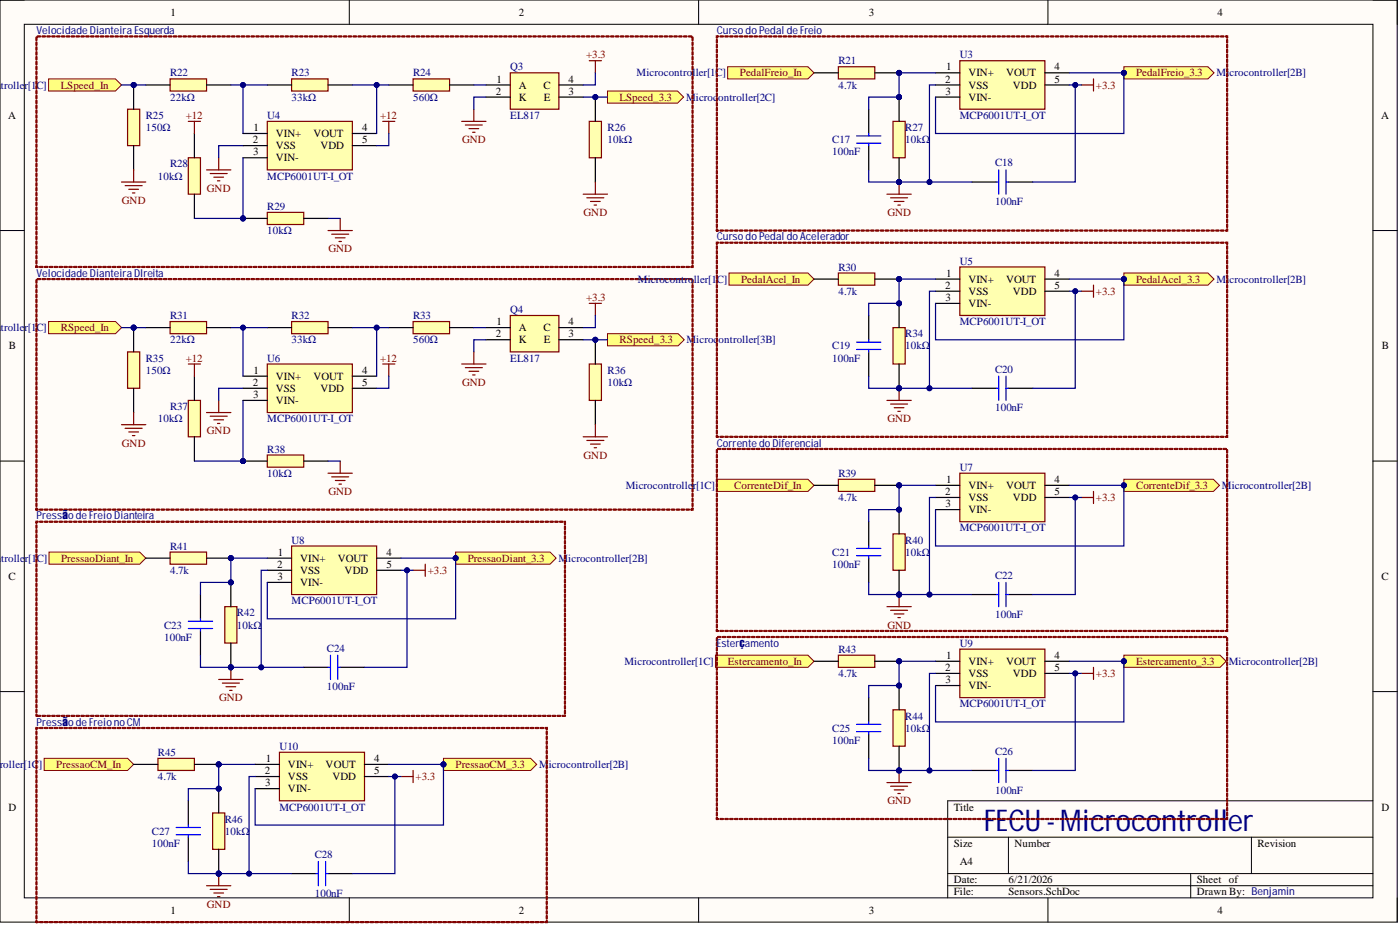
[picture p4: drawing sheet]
<svg xmlns="http://www.w3.org/2000/svg" width="292mm" height="193mm" viewBox="0 0 292 193" stroke-linecap="round" stroke-linejoin="round" font-family="sans-serif">
<defs><g id="words">
<text font-size="6.2" fill="#000080" x="205.3" y="173.3">FECU-Microcontroller</text>
<g font-size="2.3">
<text x="35.6" y="3.3">1</text>
<text x="108.2" y="3.3">2</text>
<text x="181.3" y="3.3">3</text>
<text x="254" y="3.3">4</text>
<text x="103.6" y="17.2">1</text>
<text x="118.6" y="17.2">4</text>
<text x="197.2" y="17.2">2</text>
<text x="197.4" y="14.7">1</text>
<text x="202" y="16">VIN+</text>
<text x="209.9" y="16">VOUT</text>
<text x="220" y="14.7">4</text>
<text x="220" y="17.2">5</text>
<text x="103.4" y="19.7">2</text>
<text x="108.2" y="18.5">A</text>
<text x="108.2" y="21">K</text>
<text x="113.4" y="18.5">C</text>
<text x="113.5" y="21">E</text>
<text x="118.6" y="19.7">3</text>
<text x="197.3" y="19.7">3</text>
<text x="202" y="18.5">VSS</text>
<text x="202" y="21">VIN-</text>
<text x="211.3" y="18.5">VDD</text>
<text x="1.7" y="24.8">A</text>
<text x="52.7" y="29.9">2</text>
<text x="52.9" y="27.3">1</text>
<text x="57.5" y="28.6">VIN+</text>
<text x="65.4" y="28.6">VOUT</text>
<text x="75.5" y="27.3">4</text>
<text x="75.5" y="29.9">5</text>
<text x="288.1" y="24.8">A</text>
<text x="52.8" y="32.4">3</text>
<text x="57.5" y="31.1">VSS</text>
<text x="57.5" y="33.7">VIN-</text>
<text x="66.8" y="31.1">VDD</text>
<text x="197.4" y="57.7">1</text>
<text x="202" y="59">VIN+</text>
<text x="209.9" y="59">VOUT</text>
<text x="220" y="57.7">4</text>
<text x="197.2" y="60.2">2</text>
<text x="197.3" y="62.8">3</text>
<text x="202" y="61.5">VSS</text>
<text x="202" y="64">VIN-</text>
<text x="211.3" y="61.5">VDD</text>
<text x="220" y="60.2">5</text>
<text x="103.4" y="70.4">2</text>
<text x="103.6" y="67.8">1</text>
<text x="108.2" y="69.1">A</text>
<text x="108.2" y="71.6">K</text>
<text x="113.4" y="69.1">C</text>
<text x="113.5" y="71.6">E</text>
<text x="118.6" y="67.8">4</text>
<text x="118.6" y="70.4">3</text>
<text x="1.9" y="72.9">B</text>
<text x="52.9" y="78">1</text>
<text x="75.5" y="78">4</text>
<text x="288.3" y="72.9">B</text>
<text x="52.7" y="80.5">2</text>
<text x="52.8" y="83">3</text>
<text x="57.5" y="79.2">VIN+</text>
<text x="57.5" y="81.8">VSS</text>
<text x="65.4" y="79.2">VOUT</text>
<text x="66.8" y="81.8">VDD</text>
<text x="75.5" y="80.5">5</text>
<text x="57.5" y="84.3">VIN-</text>
<text x="197.4" y="100.7">1</text>
<text x="220" y="100.7">4</text>
<text x="197.2" y="103.3">2</text>
<text x="197.3" y="105.8">3</text>
<text x="202" y="102">VIN+</text>
<text x="202" y="104.5">VSS</text>
<text x="202" y="107.1">VIN-</text>
<text x="209.9" y="102">VOUT</text>
<text x="211.3" y="104.5">VDD</text>
<text x="220" y="103.3">5</text>
<text x="57.8" y="118.5">2</text>
<text x="58" y="115.9">1</text>
<text x="62.6" y="117.2">VIN+</text>
<text x="62.6" y="119.7">VSS</text>
<text x="70.5" y="117.2">VOUT</text>
<text x="71.9" y="119.7">VDD</text>
<text x="80.6" y="115.9">4</text>
<text x="80.6" y="118.5">5</text>
<text x="1.8" y="121">C</text>
<text x="57.9" y="121">3</text>
<text x="62.6" y="122.3">VIN-</text>
<text x="288.2" y="121">C</text>
<text x="197.4" y="137.4">1</text>
<text x="220" y="137.4">4</text>
<text x="197.2" y="140">2</text>
<text x="197.3" y="142.5">3</text>
<text x="202" y="138.7">VIN+</text>
<text x="202" y="141.2">VSS</text>
<text x="202" y="143.8">VIN-</text>
<text x="209.9" y="138.7">VOUT</text>
<text x="211.3" y="141.2">VDD</text>
<text x="220" y="140">5</text>
<text x="55.3" y="161.5">2</text>
<text x="55.4" y="159">1</text>
<text x="60.1" y="160.2">VIN+</text>
<text x="67.9" y="160.2">VOUT</text>
<text x="78.1" y="159">4</text>
<text x="78.1" y="161.5">5</text>
<text x="55.3" y="164">3</text>
<text x="60.1" y="162.8">VSS</text>
<text x="60.1" y="165.3">VIN-</text>
<text x="69.4" y="162.8">VDD</text>
<text x="1.8" y="169.1">D</text>
<text x="199" y="169.1">Title</text>
<text x="288.2" y="169.1">D</text>
<text x="199" y="176.7">Size</text>
<text x="211.7" y="176.7">Number</text>
<text x="262.4" y="176.7">Revision</text>
<text x="199" y="184.3">Date:</text>
<text x="200.3" y="180.5">A4</text>
<text x="210.4" y="184.3">6/21/2026</text>
<text x="249.7" y="184.3">Sheet of</text>
<text x="35.6" y="190.6">1</text>
<text x="108.2" y="190.6">2</text>
<text x="181.3" y="190.6">3</text>
<text x="199" y="186.8">File:</text>
<text x="210.4" y="186.8">Sensors.SchDoc</text>
<text x="249.7" y="186.8">Drawn By: Benjamin</text>
<text x="254" y="190.6">4</text>
</g>
<g font-size="2.3" fill="#000080">
<text x="7.6" y="7.1">Velocidade DianteiraEsquerda</text>
<text x="149.6" y="7.1">Curso do Pedal de Freio</text>
<text x="35.5" y="16">R22</text>
<text x="60.8" y="16">R23</text>
<text x="86.2" y="16">R24</text>
<text x="106.5" y="14.7">Q3</text>
<text x="132.8" y="16">Microcontroller[1C]</text>
<text x="174.9" y="13.4">R21</text>
<text x="200.3" y="12.2">U3</text>
<text x="253.8" y="16">Microcontroller[2B]</text>
<text x=".2" y="18.5">troller[1C]</text>
<text x="35.5" y="21">22kΩ</text>
<text x="60.8" y="21">33kΩ</text>
<text x="86.2" y="21">560Ω</text>
<text x="143.1" y="21">Microcontroller[2C]</text>
<text x="174.9" y="18.5">4.7k</text>
<text x="30.4" y="24.8">R25</text>
<text x="30.4" y="27.3">150Ω</text>
<text x="55.8" y="24.8">U4</text>
<text x="106.5" y="24.8">EL817</text>
<text x="126.7" y="27.3">R26</text>
<text x="126.7" y="29.9">10kΩ</text>
<text x="173.6" y="29.9">C17</text>
<text x="188.9" y="27.3">R27</text>
<text x="188.9" y="29.9">10kΩ</text>
<text x="200.3" y="24.8">MCP6001UT-I_OT</text>
<text x="35.5" y="34.9">R28</text>
<text x="173.6" y="32.4">100nF</text>
<text x="207.6" y="34.7">C18</text>
<text x="33" y="37.5">10kΩ</text>
<text x="55.8" y="37.5">MCP6001UT-I_OT</text>
<text x="55.8" y="43.8">R29</text>
<text x="207.6" y="42.8">100nF</text>
<text x="55.8" y="48.9">10kΩ</text>
<text x="149.6" y="50.1">Curso do Pedal do Acelerador</text>
<text x="7.6" y="57.7">Velocidade DianteiraDIreita</text>
<text x="133.1" y="59">Microcontroller[1C]</text>
<text x="174.9" y="56.5">R30</text>
<text x="200.3" y="55.2">U5</text>
<text x="253.8" y="59">Microcontroller[2B]</text>
<text x="106.5" y="65.3">Q4</text>
<text x="174.9" y="61.5">4.7k</text>
<text x=".2" y="69.1">troller[1C]</text>
<text x="35.5" y="66.6">R31</text>
<text x="35.5" y="71.6">22kΩ</text>
<text x="60.8" y="66.6">R32</text>
<text x="60.8" y="71.6">33kΩ</text>
<text x="86.2" y="66.6">R33</text>
<text x="86.2" y="71.6">560Ω</text>
<text x="143.2" y="71.6">Microcontroller[3B]</text>
<text x="188.9" y="70.4">R34</text>
<text x="200.3" y="67.8">MCP6001UT-I_OT</text>
<text x="30.4" y="75.4">R35</text>
<text x="30.4" y="78">150Ω</text>
<text x="55.8" y="75.4">U6</text>
<text x="106.5" y="75.4">EL817</text>
<text x="126.7" y="78">R36</text>
<text x="173.6" y="72.9">C19</text>
<text x="173.6" y="75.4">100nF</text>
<text x="188.9" y="72.9">10kΩ</text>
<text x="207.6" y="77.7">C20</text>
<text x="126.7" y="80.5">10kΩ</text>
<text x="33" y="88.1">10kΩ</text>
<text x="35.5" y="85.6">R37</text>
<text x="55.8" y="88.1">MCP6001UT-I_OT</text>
<text x="207.6" y="85.8">100nF</text>
<text x="55.8" y="94.4">R38</text>
<text x="149.6" y="93.2">Corrente do Diferencial</text>
<text x="55.8" y="99.5">10kΩ</text>
<text x="174.9" y="99.5">R39</text>
<text x="200.3" y="98.2">U7</text>
<text x="130.6" y="102">Microcontroller[1C]</text>
<text x="174.9" y="104.5">4.7k</text>
<text x="254.9" y="102">Microcontroller[2B]</text>
<text x="7.6" y="108.3">Pressão de Freio Dianteira</text>
<text x="60.8" y="113.4">U8</text>
<text x="188.9" y="113.4">R40</text>
<text x="200.3" y="110.9">MCP6001UT-I_OT</text>
<text x="-.9" y="117.2">n</text>
<text x=".2" y="117.2">troller[1C]</text>
<text x="35.5" y="114.7">R41</text>
<text x="35.5" y="119.7">4.7k</text>
<text x="116.5" y="117.2">Microcontroller[2B]</text>
<text x="173.6" y="115.9">C21</text>
<text x="173.6" y="118.5">100nF</text>
<text x="188.9" y="115.9">10kΩ</text>
<text x="207.6" y="120.7">C22</text>
<text x="34.2" y="131.1">C23</text>
<text x="49.4" y="128.6">R42</text>
<text x="49.4" y="131.1">10kΩ</text>
<text x="60.8" y="126.1">MCP6001UT-I_OT</text>
<text x="207.6" y="128.8">100nF</text>
<text x="34.2" y="133.6">100nF</text>
<text x="68.2" y="135.9">C24</text>
<text x="149.6" y="134.9">Esterçamento</text>
<text x="174.9" y="136.2">R43</text>
<text x="200.3" y="134.9">U9</text>
<text x="130.3" y="138.7">Microcontroller[1C]</text>
<text x="174.9" y="141.2">4.7k</text>
<text x="256.4" y="138.7">Microcontroller[2B]</text>
<text x="68.2" y="144">100nF</text>
<text x="200.3" y="147.6">MCP6001UT-I_OT</text>
<text x="7.6" y="151.4">Pressão de Freio no CM</text>
<text x="173.6" y="152.6">C25</text>
<text x="173.6" y="155.2">100nF</text>
<text x="188.9" y="150.1">R44</text>
<text x="188.9" y="152.6">10kΩ</text>
<text x="-.8" y="160.2">troller[</text>
<text x="5.6" y="160.2">1C]</text>
<text x="33" y="157.7">R45</text>
<text x="58.3" y="156.4">U10</text>
<text x="112.5" y="160.2">Microcontroller[2B]</text>
<text x="207.6" y="157.4">C26</text>
<text x="33" y="162.8">4.7k</text>
<text x="207.6" y="165.5">100nF</text>
<text x="46.9" y="171.6">R46</text>
<text x="58.3" y="169.1">MCP6001UT-I_OT</text>
<text x="31.7" y="174.1">C27</text>
<text x="31.7" y="176.7">100nF</text>
<text x="46.9" y="174.1">10kΩ</text>
<text x="65.7" y="179">C28</text>
<text x="65.7" y="187.1">100nF</text>
</g>
<g font-size="2.3" fill="#800000">
<text x="122.3" y="12.2">+3.3</text>
<text x="154.4" y="16">PedalFreio_In</text>
<text x="237" y="16">PedalFreio_3.3</text>
<text x="12.7" y="18.5">LSpeed_In</text>
<text x="129.3" y="21">LSpeed_3.3</text>
<text x="228.7" y="18.5">+3.3</text>
<text x="38.8" y="24.8">+12</text>
<text x="79.3" y="24.8">+12</text>
<text x="96.4" y="29.9">GND</text>
<text x="43.2" y="40">GND</text>
<text x="25.4" y="42.5">GND</text>
<text x="121.8" y="45.1">GND</text>
<text x="185.1" y="45.1">GND</text>
<text x="68.5" y="52.7">GND</text>
<text x="154.6" y="59">PedalAcel_In</text>
<text x="237" y="59">PedalAcel_3.3</text>
<text x="122.3" y="62.8">+3.3</text>
<text x="228.7" y="61.5">+3.3</text>
<text x="12.7" y="69.1">RSpeed_In</text>
<text x="129.3" y="71.6">RSpeed_3.3</text>
<text x="38.8" y="75.4">+12</text>
<text x="79.3" y="75.4">+12</text>
<text x="96.4" y="80.5">GND</text>
<text x="185.1" y="88.1">GND</text>
<text x="25.4" y="93.2">GND</text>
<text x="43.2" y="90.6">GND</text>
<text x="121.8" y="95.7">GND</text>
<text x="68.5" y="103.3">GND</text>
<text x="153.2" y="102">CorrenteDif_In</text>
<text x="228.7" y="104.5">+3.3</text>
<text x="237" y="102">CorrenteDif_3.3</text>
<text x="12.8" y="117.2">PressaoDiant_In</text>
<text x="89.2" y="119.7">+3.3</text>
<text x="97.6" y="117.2">PressaoDiant_3.3</text>
<text x="185.1" y="131.1">GND</text>
<text x="151.8" y="138.7">Estercamento_In</text>
<text x="228.7" y="141.2">+3.3</text>
<text x="237" y="138.7">Estercamento_3.3</text>
<text x="45.7" y="146.3">GND</text>
<text x="11.7" y="160.2">PressaoCM_In</text>
<text x="95.1" y="160.2">PressaoCM_3.3</text>
<text x="86.7" y="162.8">+3.3</text>
<text x="185.1" y="167.8">GND</text>
<text x="43.2" y="189.3">GND</text>
</g>
</g></defs>
<path d="M0 0h291.5v192.4h-291.5z" fill-rule="evenodd" fill="#fffcf8"/>
<path d="M0 0h291.5v192.4h-291.5z" fill="none" stroke="#000" stroke-width=".21"/>
<path d="M5.1 5.1h281.4v182.2h-281.4z" fill-rule="evenodd" fill="#fffcf8"/>
<g fill="none" stroke="#000" stroke-width=".21">
<path d="M0 0h5.1M5.1 5.1h281.4v182.2h-281.4zM72.9 0v5.1M145.8 0v5.1M218.6 0v5.1M286.5 0h5v5.1M0 48.1h5.1M286.5 48.1h5M0 96.2h5.1M286.5 96.2h5M0 144.3h5.1M286.5 144.3h5"/>
<path d="M197.7 174.7h88.8M210.4 174.7v7.5M261.1 174.7v7.5M286.5 167.1h-88.8v20.2M72.9 187.3v5.1M145.8 187.3v5.1M197.7 182.2h88.8M197.7 184.8h88.8M218.6 187.3v5.1M248.4 182.2v5.1M291.5 187.3v5.1"/>
</g>
<path d="M10.1 16.5h14l1.2 1.2-1.2 1.3h-14z" fill-rule="evenodd" fill="#ffff80"/>
<path d="M10.1 16.5h14l1.2 1.2-1.2 1.3h-14z" fill="none" stroke="#800000" stroke-width=".21"/>
<circle cx="27.9" cy="17.7" r=".51" fill="#000080"/>
<circle cx="27.9" cy="17.7" r=".51" fill="none" stroke="#000080" stroke-width=".21"/>
<path d="M26.6 22.8h2.6v7.6h-2.6z" fill-rule="evenodd" fill="#ffffb0"/>
<path d="M26.6 22.8h2.6v7.6h-2.6z" fill="none" stroke="#800000" stroke-width=".25"/>
<path d="M27.9 17.7v5.1M27.9 30.4v5" fill="none" stroke="#000" stroke-width=".25"/>
<circle cx="27.9" cy="17.7" r=".51" fill="#000080"/>
<circle cx="27.9" cy="17.7" r=".51" fill="none" stroke="#000080" stroke-width=".21"/>
<path d="M25.3 38h5.1M26.1 38.7h3.6M26.9 39.5h2M27.9 35.4v2.6M27.6 40.3h.5" fill="none" stroke="#800000" stroke-width=".25"/>
<path d="M106.5 15.2h10.1v7.6h-10.1z" fill-rule="evenodd" fill="#ffffb0"/>
<path d="M106.5 15.2h10.1v7.6h-10.1z" fill="none" stroke="#800000" stroke-width=".25"/>
<path d="M101.4 17.7h5.1M116.6 17.7h5.1M101.4 20.3h5.1M116.6 20.3h5.1" fill="none" stroke="#000" stroke-width=".25"/>
<circle cx="124.2" cy="20.3" r=".51" fill="#000080"/>
<circle cx="124.2" cy="20.3" r=".51" fill="none" stroke="#000080" stroke-width=".21"/>
<path d="M122.9 25.3h2.6v7.6h-2.6z" fill-rule="evenodd" fill="#ffffb0"/>
<path d="M122.9 25.3h2.6v7.6h-2.6z" fill="none" stroke="#800000" stroke-width=".25"/>
<path d="M124.2 20.3v5" fill="none" stroke="#000" stroke-width=".25"/>
<circle cx="124.2" cy="20.3" r=".51" fill="#000080"/>
<circle cx="124.2" cy="20.3" r=".51" fill="none" stroke="#000080" stroke-width=".21"/>
<path d="M124.2 32.9v5.1" fill="none" stroke="#000" stroke-width=".25"/>
<path d="M122.9 12.7h2.6M124.2 12.7v2.5" fill="none" stroke="#800000" stroke-width=".25"/>
<path d="M126.7 19h14.7l1.2 1.3-1.2 1.2h-14.7z" fill-rule="evenodd" fill="#ffff80"/>
<path d="M126.7 19h14.7l1.2 1.3-1.2 1.2h-14.7z" fill="none" stroke="#800000" stroke-width=".21"/>
<path d="M96.3 25.3h5.1M97.1 26.1h3.5M97.8 26.8h2.1M98.6 27.6h.5M98.9 22.8v2.5M124.2 38v2.5M121.7 40.5h5M122.4 41.3h3.6M123.2 42h2M124 42.8h.5" fill="none" stroke="#800000" stroke-width=".25"/>
<path d="M55.8 25.3h17.7v10.1h-17.7z" fill-rule="evenodd" fill="#ffffb0"/>
<path d="M55.8 25.3h17.7v10.1h-17.7z" fill="none" stroke="#800000" stroke-width=".25"/>
<path d="M50.7 27.8h5.1M50.7 30.4h5.1M50.7 32.9h5.1M73.5 27.8h5.1M73.5 30.4h5.1" fill="none" stroke="#000" stroke-width=".25"/>
<path d="M39.3 32.9h2.5v7.6h-2.5z" fill-rule="evenodd" fill="#ffffb0"/>
<path d="M39.3 32.9h2.5v7.6h-2.5z" fill="none" stroke="#800000" stroke-width=".25"/>
<path d="M40.6 27.8v5.1M40.6 40.5v5.1" fill="none" stroke="#000" stroke-width=".25"/>
<circle cx="50.7" cy="45.6" r=".51" fill="#000080"/>
<circle cx="50.7" cy="45.6" r=".51" fill="none" stroke="#000080" stroke-width=".21"/>
<path d="M55.8 44.3h7.6v2.5h-7.6z" fill-rule="evenodd" fill="#ffffb0"/>
<path d="M55.8 44.3h7.6v2.5h-7.6z" fill="none" stroke="#800000" stroke-width=".25"/>
<path d="M50.7 45.6h5.1" fill="none" stroke="#000" stroke-width=".25"/>
<circle cx="50.7" cy="45.6" r=".51" fill="#000080"/>
<circle cx="50.7" cy="45.6" r=".51" fill="none" stroke="#000080" stroke-width=".21"/>
<path d="M63.4 45.6h5" fill="none" stroke="#000" stroke-width=".25"/>
<path d="M39.3 25.3h2.5M40.6 25.3v2.5M68.4 48.1h5.1M69.2 48.9h3.6M70 49.6h2M70.7 50.4h.5M71 45.6v2.5" fill="none" stroke="#800000" stroke-width=".25"/>
<path d="M35.5 16.5h7.6v2.5h-7.6z" fill-rule="evenodd" fill="#ffffb0"/>
<path d="M35.5 16.5h7.6v2.5h-7.6z" fill="none" stroke="#800000" stroke-width=".25"/>
<path d="M30.4 17.7h5.1M43.1 17.7h5.1" fill="none" stroke="#000" stroke-width=".25"/>
<path d="M60.8 16.5h7.6v2.5h-7.6z" fill-rule="evenodd" fill="#ffffb0"/>
<path d="M60.8 16.5h7.6v2.5h-7.6zM43.1 35.4h5.1M43.9 36.2h3.5M44.6 37h2M45.4 37.7h.5M45.6 32.9v2.5M79.9 25.3h2.5M81.1 25.3v2.5" fill="none" stroke="#800000" stroke-width=".25"/>
<path d="M55.8 17.7h5M68.4 17.7h5.1" fill="none" stroke="#000" stroke-width=".25"/>
<path d="M86.2 16.5h7.6v2.5h-7.6z" fill-rule="evenodd" fill="#ffffb0"/>
<path d="M86.2 16.5h7.6v2.5h-7.6z" fill="none" stroke="#800000" stroke-width=".25"/>
<path d="M81.1 17.7h5.1M93.8 17.7h5.1" fill="none" stroke="#000" stroke-width=".25"/>
<path d="M7.5 55.3l.2 .1-.1 .4zM7.5 54.3l.2 .1-.1 .7-.1-.2zM7.5 53.3l.2 .1-.1 .6-.1-.1zM7.5 52.3l.2 .1-.1 .6-.1-.1zM7.5 51.3l.2 .1-.1 .6-.1-.1zM7.5 50.3l.2 .1-.1 .6-.1-.1zM7.5 49.3l.2 .1-.1 .6-.1-.1zM7.5 48.3l.2 .1-.1 .6-.1-.1zM7.5 47.2l.2 .1-.1 .7-.1-.2zM7.5 46.2l.2 .1-.1 .7-.1-.2zM7.5 45.2l.2 .1-.1 .6-.1-.1zM7.5 44.2l.2 .1-.1 .6-.1-.1zM7.5 43.2l.2 .1-.1 .6-.1-.1zM7.5 42.2l.2 .1-.1 .6-.1-.1zM7.5 41.2l.2 .1-.1 .6-.1-.1zM7.5 40.2l.2 .1-.1 .6-.1-.1zM7.5 39.2h.2l-.1 .7-.1-.2zM7.5 38.1l.2 .1-.1 .7-.1-.2zM7.5 37.1l.2 .1-.1 .6-.1-.1zM7.5 36.1l.2 .1-.1 .6-.1-.1zM7.5 35.1l.2 .1-.1 .6-.1-.1zM7.5 34.1l.2 .1-.1 .6-.1-.1zM7.5 33.1l.2 .1-.1 .6-.1-.1zM7.5 32.1l.2 .1-.1 .6-.1-.1zM7.5 31.1h.2l-.1 .7-.1-.2zM7.5 30l.2 .1-.1 .7-.1-.2zM7.5 29l.2 .1-.1 .6-.1-.1zM7.5 28l.2 .1-.1 .6-.1-.1zM7.5 27l.2 .1-.1 .6-.1-.1zM7.5 26l.2 .1-.1 .6-.1-.1zM7.5 25l.2 .1-.1 .6-.1-.1zM7.5 24l.2 .1-.1 .6-.1-.1zM7.5 23h.2l-.1 .7-.1-.2zM7.5 21.9l.2 .1-.1 .7-.1-.2zM7.5 20.9l.2 .1-.1 .6-.1-.1zM7.5 19.9l.2 .1-.1 .6-.1-.1zM7.5 18.9l.2 .1-.1 .6-.1-.1zM7.5 17.9l.2 .1-.1 .6-.1-.1zM7.5 16.9l.2 .1-.1 .6-.1-.1zM7.5 15.9l.2 .1-.1 .6-.1-.1zM7.5 14.9h.2l-.1 .7-.1-.2zM7.5 13.8l.2 .1-.1 .7-.1-.2zM7.5 12.8l.2 .1-.1 .6-.1-.1zM7.5 11.8l.2 .1-.1 .6-.1-.1zM7.5 10.8l.2 .1-.1 .6-.1-.1zM7.5 9.8l.2 .1-.1 .6-.1-.1zM7.5 8.8l.2 .1-.1 .6-.1-.1zM7.5 7.8l.2 .1-.1 .6-.1-.1zM7.8 7.5h.6l.1 .1-.6 .1zM8.8 7.5h.6l.1 .1-.6 .1zM9.8 7.5h.6l.1 .1-.6 .1zM10.8 7.5h.6l.1 .1-.6 .1zM11.8 7.5h.6l.1 .1-.6 .1zM12.8 7.5h.6l.2 .1-.7 .1zM13.9 7.5h.5l.2 .1-.7 .1zM14.9 7.5h.6l.1 .1-.6 .1zM15.9 7.5h.6l.1 .1-.6 .1zM16.9 7.5h.6l.1 .1-.6 .1zM17.9 7.5h.6l.1 .1-.6 .1zM18.9 7.5h.6l.1 .1-.6 .1zM19.9 7.5h.6l.2 .1-.7 .1zM21 7.5h.5l.2 .1-.7 .1zM22 7.5h.6l.1 .1-.6 .1zM23 7.5h.6l.1 .1-.6 .1zM24 7.5h.6l.1 .1-.6 .1zM25 7.5h.6l.1 .1-.6 .1zM26 7.5h.6l.1 .1-.6 .1zM27 7.5h.6l.2 .1-.7 .1zM28 7.5h.6l.2 .1-.7 .1zM29.1 7.5h.6l.1 .1-.6 .1zM30.1 7.5h.6l.1 .1-.6 .1zM31.1 7.5h.6l.1 .1-.6 .1zM32.1 7.5h.6l.1 .1-.6 .1zM33.1 7.5h.6l.1 .1-.6 .1zM34.1 7.5h.6l.2 .1-.7 .1zM35.1 7.5h.6l.2 .1-.7 .1zM36.2 7.5h.6l.1 .1-.6 .1zM37.2 7.5h.6l.1 .1-.6 .1zM38.2 7.5h.6l.1 .1-.6 .1zM39.2 7.5h.6l.1 .1-.6 .1zM40.2 7.5h.6l.1 .1-.6 .1zM41.2 7.5h.6l.2 .1-.7 .1zM42.2 7.5h.6l.2 .1-.7 .1zM43.3 7.5h.6l.1 .1-.7 .1zM44.3 7.5h.6l.1 .1-.6 .1zM45.3 7.5h.6l.1 .1-.6 .1zM46.3 7.5h.6l.1 .1-.6 .1zM47.3 7.5h.6l.1 .1-.6 .1zM48.3 7.5h.6l.2 .1-.7 .1zM49.3 7.5h.6l.2 .1-.7 .1zM50.4 7.5h.6l.1 .1-.7 .1zM51.4 7.5h.6l.1 .1-.6 .1zM52.4 7.5h.6l.1 .1-.6 .1zM53.4 7.5h.6l.1 .1-.6 .1zM54.4 7.5h.6l.1 .1-.6 .1zM55.4 7.5h.6l.1 .1-.6 .1zM56.4 7.5h.6l.2 .1-.7 .1zM57.5 7.5h.6l.1 .1-.7 .1zM58.5 7.5h.6l.1 .1-.6 .1zM59.5 7.5h.6l.1 .1-.6 .1zM60.5 7.5h.6l.1 .1-.6 .1zM61.5 7.5h.6l.1 .1-.6 .1zM62.5 7.5h.6l.1 .1-.6 .1zM63.5 7.5h.6l.2 .1-.7 .1zM64.6 7.5h.5l.2 .1-.7 .1zM65.6 7.5h.6l.1 .1-.6 .1zM66.6 7.5h.6l.1 .1-.6 .1zM67.6 7.5h.6l.1 .1-.6 .1zM68.6 7.5h.6l.1 .1-.6 .1zM69.6 7.5h.6l.1 .1-.6 .1zM70.6 7.5h.6l.2 .1-.7 .1zM71.7 7.5h.5l.2 .1-.7 .1zM72.7 7.5h.6l.1 .1-.6 .1zM73.7 7.5h.6l.1 .1-.6 .1zM74.7 7.5h.6l.1 .1-.6 .1zM75.7 7.5h.6l.1 .1-.6 .1zM76.7 7.5h.6l.1 .1-.6 .1zM77.7 7.5h.6l.2 .1-.7 .1zM78.7 7.5h.6l.2 .1-.7 .1zM79.8 7.5h.6l.1 .1-.6 .1zM80.8 7.5h.6l.1 .1-.6 .1zM81.8 7.5h.6l.1 .1-.6 .1zM82.8 7.5h.6l.1 .1-.6 .1zM83.8 7.5h.6l.1 .1-.6 .1zM84.8 7.5h.6l.2 .1-.7 .1zM85.8 7.5h.6l.2 .1-.7 .1zM86.9 7.5h.6l.1 .1-.7 .1zM87.9 7.5h.6l.1 .1-.6 .1zM88.9 7.5h.6l.1 .1-.6 .1zM89.9 7.5h.6l.1 .1-.6 .1zM90.9 7.5h.6l.1 .1-.6 .1zM91.9 7.5h.6l.2 .1-.7 .1zM92.9 7.5h.6l.2 .1-.7 .1zM94 7.5h.6l.1 .1-.7 .1zM95 7.5h.6l.1 .1-.6 .1zM96 7.5h.6l.1 .1-.6 .1zM97 7.5h.6l.1 .1-.6 .1zM98 7.5h.6l.1 .1-.6 .1zM99 7.5h.6l.2 .1-.7 .1zM100 7.5h.6l.2 .1-.7 .1zM101.1 7.5h.6l.1 .1-.7 .1zM102.1 7.5h.6l.1 .1-.6 .1zM103.1 7.5h.6l.1 .1-.6 .1zM104.1 7.5h.6l.1 .1-.6 .1zM105.1 7.5h.6l.1 .1-.6 .1zM106.1 7.5h.6l.1 .1-.6 .1zM107.1 7.5h.6l.2 .1-.7 .1zM108.2 7.5h.6l.1 .1-.7 .1zM109.2 7.5h.6l.1 .1-.6 .1zM110.2 7.5h.6l.1 .1-.6 .1zM111.2 7.5h.6l.1 .1-.6 .1zM112.2 7.5h.6l.1 .1-.6 .1zM113.2 7.5h.6l.1 .1-.6 .1zM114.2 7.5h.6l.2 .1-.7 .1zM115.3 7.5h.5l.2 .1-.7 .1zM116.3 7.5h.6l.1 .1-.6 .1zM117.3 7.5h.6l.1 .1-.6 .1zM118.3 7.5h.6l.1 .1-.6 .1zM119.3 7.5h.6l.1 .1-.6 .1zM120.3 7.5h.6l.1 .1-.6 .1zM121.3 7.5h.6l.2 .1-.7 .1zM122.4 7.5h.5l.2 .1-.7 .1zM123.4 7.5h.6l.1 .1-.6 .1zM124.4 7.5h.6l.1 .1-.6 .1zM125.4 7.5h.6l.1 .1-.6 .1zM126.4 7.5h.6l.1 .1-.6 .1zM127.4 7.5h.6l.1 .1-.6 .1zM128.4 7.5h.6l.2 .1-.7 .1zM129.4 7.5h.6l.2 .1-.7 .1zM130.5 7.5h.6l.1 .1-.6 .1zM131.5 7.5h.6l.1 .1-.6 .1zM132.5 7.5h.6l.1 .1-.6 .1zM133.5 7.5h.6l.1 .1-.6 .1zM134.5 7.5h.6l.1 .1-.6 .1zM135.5 7.5h.6l.2 .1-.7 .1zM136.5 7.5h.6l.2 .1-.7 .1zM137.6 7.5h.6l.1 .1-.7 .1zM138.6 7.5h.6l.1 .1-.6 .1zM139.6 7.5h.6l.1 .1-.6 .1zM140.6 7.5h.6l.1 .1-.6 .1zM141.6 7.5h.6l.1 .1-.6 .1zM142.6 7.5h.6l.2 .1-.7 .1zM143.6 7.5h.6l.2 .1-.7 .1zM144.4 7.8l.2 .1-.1 .6-.1-.1zM144.4 8.8l.2 .1-.1 .6-.1-.1zM144.4 9.8l.2 .1-.1 .6-.1-.1zM144.4 10.8l.2 .1-.1 .6-.1-.1zM144.4 11.8l.2 .1-.1 .6-.1-.1zM144.4 12.8l.2 .1-.1 .6-.1-.1zM144.4 13.8l.2 .1-.1 .7-.1-.2zM144.4 14.9h.2l-.1 .7-.1-.2zM144.4 15.9l.2 .1-.1 .6-.1-.1zM144.4 16.9l.2 .1-.1 .6-.1-.1zM144.4 17.9l.2 .1-.1 .6-.1-.1zM144.4 18.9l.2 .1-.1 .6-.1-.1zM144.4 19.9l.2 .1-.1 .6-.1-.1zM144.4 20.9l.2 .1-.1 .6-.1-.1zM144.4 21.9l.2 .1-.1 .7-.1-.2zM144.4 23h.2l-.1 .7-.1-.2zM144.4 24l.2 .1-.1 .6-.1-.1zM144.4 25l.2 .1-.1 .6-.1-.1zM144.4 26l.2 .1-.1 .6-.1-.1zM144.4 27l.2 .1-.1 .6-.1-.1zM144.4 28l.2 .1-.1 .6-.1-.1zM144.4 29l.2 .1-.1 .6-.1-.1zM144.4 30l.2 .1-.1 .7-.1-.2zM144.4 31.1h.2l-.1 .7-.1-.2zM144.4 32.1l.2 .1-.1 .6-.1-.1zM144.4 33.1l.2 .1-.1 .6-.1-.1zM144.4 34.1l.2 .1-.1 .6-.1-.1zM144.4 35.1l.2 .1-.1 .6-.1-.1zM144.4 36.1l.2 .1-.1 .6-.1-.1zM144.4 37.1l.2 .1-.1 .6-.1-.1zM144.4 38.1l.2 .1-.1 .7-.1-.2zM144.4 39.2h.2l-.1 .7-.1-.2zM144.4 40.2l.2 .1-.1 .6-.1-.1zM144.4 41.2l.2 .1-.1 .6-.1-.1zM144.4 42.2l.2 .1-.1 .6-.1-.1zM144.4 43.2l.2 .1-.1 .6-.1-.1zM144.4 44.2l.2 .1-.1 .6-.1-.1zM144.4 45.2l.2 .1-.1 .6-.1-.1zM144.4 46.2l.2 .1-.1 .7-.1-.2zM144.4 47.2l.2 .1-.1 .7-.1-.2zM144.4 48.3l.2 .1-.1 .6-.1-.1zM144.4 49.3l.2 .1-.1 .6-.1-.1zM144.4 50.3l.2 .1-.1 .6-.1-.1zM144.4 51.3l.2 .1-.1 .6-.1-.1zM144.4 52.3l.2 .1-.1 .6-.1-.1zM144.4 53.3l.2 .1-.1 .6-.1-.1zM144.4 54.3l.2 .1-.1 .7-.1-.2zM144.2 55.6h.3l-.1 .1v-.4h.2v.5h-.4zM143.1 55.6h.6l.2 .1-.7 .1zM142.1 55.6h.6l.1 .1-.6 .1zM141.1 55.6h.6l.1 .1-.6 .1zM140.1 55.6h.6l.1 .1-.6 .1zM139.1 55.6h.6l.1 .1-.6 .1zM138.1 55.6h.6l.1 .1-.6 .1zM137.1 55.6h.5l.2 .1-.7 .1zM136 55.6h.6l.2 .1-.7 .1zM135 55.6h.6l.1 .1-.6 .1zM134 55.6h.6l.1 .1-.6 .1zM133 55.6h.6l.1 .1-.6 .1zM132 55.6h.6l.1 .1-.6 .1zM131 55.6h.6l.1 .1-.6 .1zM130 55.6h.6l.1 .1-.7 .1zM128.9 55.6h.6l.2 .1-.7 .1zM127.9 55.6h.6l.1 .1-.6 .1zM126.9 55.6h.6l.1 .1-.6 .1zM125.9 55.6h.6l.1 .1-.6 .1zM124.9 55.6h.6l.1 .1-.6 .1zM123.9 55.6h.6l.1 .1-.6 .1zM122.9 55.6h.6l.1 .1-.7 .1zM121.8 55.6h.6l.2 .1-.7 .1zM120.8 55.6h.6l.2 .1-.7 .1zM119.8 55.6h.6l.1 .1-.6 .1zM118.8 55.6h.6l.1 .1-.6 .1zM117.8 55.6h.6l.1 .1-.6 .1zM116.8 55.6h.6l.1 .1-.6 .1zM115.8 55.6h.6l.1 .1-.7 .1zM114.7 55.6h.6l.2 .1-.7 .1zM113.7 55.6h.6l.2 .1-.7 .1zM112.7 55.6h.6l.1 .1-.6 .1zM111.7 55.6h.6l.1 .1-.6 .1zM110.7 55.6h.6l.1 .1-.6 .1zM109.7 55.6h.6l.1 .1-.6 .1zM108.7 55.6h.6l.1 .1-.6 .1zM107.6 55.6h.6l.2 .1-.7 .1zM106.6 55.6h.6l.2 .1-.7 .1zM105.6 55.6h.6l.1 .1-.6 .1zM104.6 55.6h.6l.1 .1-.6 .1zM103.6 55.6h.6l.1 .1-.6 .1zM102.6 55.6h.6l.1 .1-.6 .1zM101.6 55.6h.6l.1 .1-.6 .1zM100.5 55.6h.6l.2 .1-.7 .1zM99.5 55.6h.6l.2 .1-.7 .1zM98.5 55.6h.6l.1 .1-.6 .1zM97.5 55.6h.6l.1 .1-.6 .1zM96.5 55.6h.6l.1 .1-.6 .1zM95.5 55.6h.6l.1 .1-.6 .1zM94.5 55.6h.6l.1 .1-.6 .1zM93.5 55.6h.5l.2 .1-.7 .1zM92.4 55.6h.6l.2 .1-.7 .1zM91.4 55.6h.6l.1 .1-.6 .1zM90.4 55.6h.6l.1 .1-.6 .1zM89.4 55.6h.6l.1 .1-.6 .1zM88.4 55.6h.6l.1 .1-.6 .1zM87.4 55.6h.6l.1 .1-.6 .1zM86.4 55.6h.5l.2 .1-.7 .1zM85.3 55.6h.6l.2 .1-.7 .1zM84.3 55.6h.6l.1 .1-.6 .1zM83.3 55.6h.6l.1 .1-.6 .1zM82.3 55.6h.6l.1 .1-.6 .1zM81.3 55.6h.6l.1 .1-.6 .1zM80.3 55.6h.6l.1 .1-.6 .1zM79.3 55.6h.6l.1 .1-.7 .1zM78.2 55.6h.6l.2 .1-.7 .1zM77.2 55.6h.6l.2 .1-.7 .1zM76.2 55.6h.6l.1 .1-.6 .1zM75.2 55.6h.6l.1 .1-.6 .1zM74.2 55.6h.6l.1 .1-.6 .1zM73.2 55.6h.6l.1 .1-.6 .1zM72.2 55.6h.6l.1 .1-.7 .1zM71.1 55.6h.6l.2 .1-.7 .1zM70.1 55.6h.6l.2 .1-.7 .1zM69.1 55.6h.6l.1 .1-.6 .1zM68.1 55.6h.6l.1 .1-.6 .1zM67.1 55.6h.6l.1 .1-.6 .1zM66.1 55.6h.6l.1 .1-.6 .1zM65.1 55.6h.6l.1 .1-.7 .1zM64 55.6h.6l.2 .1-.7 .1zM63 55.6h.6l.2 .1-.7 .1zM62 55.6h.6l.1 .1-.6 .1zM61 55.6h.6l.1 .1-.6 .1zM60 55.6h.6l.1 .1-.6 .1zM59 55.6h.6l.1 .1-.6 .1zM58 55.6h.6l.1 .1-.6 .1zM56.9 55.6h.6l.2 .1-.7 .1zM55.9 55.6h.6l.2 .1-.7 .1zM54.9 55.6h.6l.1 .1-.6 .1zM53.9 55.6h.6l.1 .1-.6 .1zM52.9 55.6h.6l.1 .1-.6 .1zM51.9 55.6h.6l.1 .1-.6 .1zM50.9 55.6h.6l.1 .1-.6 .1zM49.8 55.6h.6l.2 .1-.7 .1zM48.8 55.6h.6l.2 .1-.7 .1zM47.8 55.6h.6l.1 .1-.6 .1zM46.8 55.6h.6l.1 .1-.6 .1zM45.8 55.6h.6l.1 .1-.6 .1zM44.8 55.6h.6l.1 .1-.6 .1zM43.8 55.6h.6l.1 .1-.6 .1zM42.8 55.6h.5l.2 .1-.7 .1zM41.7 55.6h.6l.2 .1-.7 .1zM40.7 55.6h.6l.1 .1-.6 .1zM39.7 55.6h.6l.1 .1-.6 .1zM38.7 55.6h.6l.1 .1-.6 .1zM37.7 55.6h.6l.1 .1-.6 .1zM36.7 55.6h.6l.1 .1-.6 .1zM35.7 55.6h.6l.1 .1-.7 .1zM34.6 55.6h.6l.2 .1-.7 .1zM33.6 55.6h.6l.1 .1-.6 .1zM32.6 55.6h.6l.1 .1-.6 .1zM31.6 55.6h.6l.1 .1-.6 .1zM30.6 55.6h.6l.1 .1-.6 .1zM29.6 55.6h.6l.1 .1-.6 .1zM28.6 55.6h.6l.1 .1-.7 .1zM27.5 55.6h.6l.2 .1-.7 .1zM26.5 55.6h.6l.2 .1-.7 .1zM25.5 55.6h.6l.1 .1-.6 .1zM24.5 55.6h.6l.1 .1-.6 .1zM23.5 55.6h.6l.1 .1-.6 .1zM22.5 55.6h.6l.1 .1-.6 .1zM21.5 55.6h.6l.1 .1-.7 .1zM20.4 55.6h.6l.2 .1-.7 .1zM19.4 55.6h.6l.2 .1-.7 .1zM18.4 55.6h.6l.1 .1-.6 .1zM17.4 55.6h.6l.1 .1-.6 .1zM16.4 55.6h.6l.1 .1-.6 .1zM15.4 55.6h.6l.1 .1-.6 .1zM14.4 55.6h.6l.1 .1-.7 .1zM13.3 55.6h.6l.2 .1-.7 .1zM12.3 55.6h.6l.2 .1-.7 .1zM11.3 55.6h.6l.1 .1-.6 .1zM10.3 55.6h.6l.1 .1-.6 .1zM9.3 55.6h.6l.1 .1-.6 .1zM8.3 55.6h.6l.1 .1-.6 .1zM7.5 55.6l.5 .1-.4 .1z" fill="#800000" stroke="#800000" stroke-width=".21"/>
<path d="M10.1 67.1h14l1.3 1.2-1.3 1.3h-14z" fill-rule="evenodd" fill="#ffff80"/>
<path d="M10.1 67.1h14l1.3 1.2-1.3 1.3h-14z" fill="none" stroke="#800000" stroke-width=".21"/>
<circle cx="27.9" cy="68.3" r=".51" fill="#000080"/>
<circle cx="27.9" cy="68.3" r=".51" fill="none" stroke="#000080" stroke-width=".21"/>
<path d="M26.6 73.4h2.6v7.6h-2.6z" fill-rule="evenodd" fill="#ffffb0"/>
<path d="M26.6 73.4h2.6v7.6h-2.6z" fill="none" stroke="#800000" stroke-width=".25"/>
<path d="M27.9 68.3v5.1M27.9 81v5.1" fill="none" stroke="#000" stroke-width=".25"/>
<circle cx="27.9" cy="68.3" r=".51" fill="#000080"/>
<circle cx="27.9" cy="68.3" r=".51" fill="none" stroke="#000080" stroke-width=".21"/>
<path d="M25.3 88.6h5.1M26.1 89.4h3.6M26.9 90.1h2M27.6 90.9h.5M27.9 86.1v2.5" fill="none" stroke="#800000" stroke-width=".25"/>
<path d="M106.5 65.8h10.1v7.6h-10.1z" fill-rule="evenodd" fill="#ffffb0"/>
<path d="M106.5 65.8h10.1v7.6h-10.1z" fill="none" stroke="#800000" stroke-width=".25"/>
<path d="M101.4 68.3h5.1M101.4 70.9h5.1M116.6 68.3h5.1M116.6 70.9h5.1" fill="none" stroke="#000" stroke-width=".25"/>
<circle cx="124.2" cy="70.9" r=".51" fill="#000080"/>
<circle cx="124.2" cy="70.9" r=".51" fill="none" stroke="#000080" stroke-width=".21"/>
<path d="M122.9 75.9h2.6v7.6h-2.6z" fill-rule="evenodd" fill="#ffffb0"/>
<path d="M122.9 75.9h2.6v7.6h-2.6z" fill="none" stroke="#800000" stroke-width=".25"/>
<path d="M124.2 70.9v5" fill="none" stroke="#000" stroke-width=".25"/>
<circle cx="124.2" cy="70.9" r=".51" fill="#000080"/>
<circle cx="124.2" cy="70.9" r=".51" fill="none" stroke="#000080" stroke-width=".21"/>
<path d="M124.2 83.5v5.1" fill="none" stroke="#000" stroke-width=".25"/>
<path d="M122.9 63.3h2.6M124.2 63.3v2.5" fill="none" stroke="#800000" stroke-width=".25"/>
<path d="M126.7 69.6h14.8l1.3 1.3-1.3 1.2h-14.8z" fill-rule="evenodd" fill="#ffff80"/>
<path d="M126.7 69.6h14.8l1.3 1.3-1.3 1.2h-14.8z" fill="none" stroke="#800000" stroke-width=".21"/>
<path d="M96.3 75.9h5.1M97.1 76.7h3.5M97.8 77.5h2.1M98.6 78.2h.5M98.9 73.4v2.5M121.7 91.1h5M122.4 91.9h3.6M123.2 92.6h2M124 93.4h.5M124.2 88.6v2.5" fill="none" stroke="#800000" stroke-width=".25"/>
<path d="M55.8 75.9h17.7v10.2h-17.7z" fill-rule="evenodd" fill="#ffffb0"/>
<path d="M55.8 75.9h17.7v10.2h-17.7z" fill="none" stroke="#800000" stroke-width=".25"/>
<path d="M50.7 78.5h5.1M73.5 78.5h5.1M50.7 81h5.1M50.7 83.5h5.1M73.5 81h5.1" fill="none" stroke="#000" stroke-width=".25"/>
<path d="M39.3 83.5h2.5v7.6h-2.5z" fill-rule="evenodd" fill="#ffffb0"/>
<path d="M39.3 83.5h2.5v7.6h-2.5z" fill="none" stroke="#800000" stroke-width=".25"/>
<path d="M40.6 78.5v5M40.6 91.1v5.1" fill="none" stroke="#000" stroke-width=".25"/>
<circle cx="50.7" cy="96.2" r=".51" fill="#000080"/>
<circle cx="50.7" cy="96.2" r=".51" fill="none" stroke="#000080" stroke-width=".21"/>
<path d="M55.8 94.9h7.6v2.6h-7.6z" fill-rule="evenodd" fill="#ffffb0"/>
<path d="M55.8 94.9h7.6v2.6h-7.6z" fill="none" stroke="#800000" stroke-width=".25"/>
<path d="M50.7 96.2h5.1" fill="none" stroke="#000" stroke-width=".25"/>
<circle cx="50.7" cy="96.2" r=".51" fill="#000080"/>
<circle cx="50.7" cy="96.2" r=".51" fill="none" stroke="#000080" stroke-width=".21"/>
<path d="M63.4 96.2h5" fill="none" stroke="#000" stroke-width=".25"/>
<path d="M39.3 75.9h2.5M40.6 75.9v2.6M68.4 98.7h5.1M69.2 99.5h3.6M71 96.2v2.5M70 100.2h2M70.7 101h.5" fill="none" stroke="#800000" stroke-width=".25"/>
<path d="M35.5 67.1h7.6v2.5h-7.6z" fill-rule="evenodd" fill="#ffffb0"/>
<path d="M35.5 67.1h7.6v2.5h-7.6z" fill="none" stroke="#800000" stroke-width=".25"/>
<path d="M30.4 68.3h5.1M43.1 68.3h5.1" fill="none" stroke="#000" stroke-width=".25"/>
<path d="M60.8 67.1h7.6v2.5h-7.6z" fill-rule="evenodd" fill="#ffffb0"/>
<path d="M60.8 67.1h7.6v2.5h-7.6zM79.9 75.9h2.5M81.1 75.9v2.6M43.1 86.1h5.1M43.9 86.8h3.5M44.6 87.6h2M45.4 88.3h.5M45.6 83.5v2.6" fill="none" stroke="#800000" stroke-width=".25"/>
<path d="M55.8 68.3h5M68.4 68.3h5.1" fill="none" stroke="#000" stroke-width=".25"/>
<path d="M86.2 67.1h7.6v2.5h-7.6z" fill-rule="evenodd" fill="#ffffb0"/>
<path d="M86.2 67.1h7.6v2.5h-7.6z" fill="none" stroke="#800000" stroke-width=".25"/>
<path d="M81.1 68.3h5.1M93.8 68.3h5.1" fill="none" stroke="#000" stroke-width=".25"/>
<path d="M7.5 106l.2 .1-.1 .3zM7.5 105h.2l-.1 .7-.1-.1zM7.5 103.9l.2 .1-.1 .7-.1-.2zM7.5 102.9l.2 .1-.1 .7-.1-.2zM7.5 101.9l.2 .1-.1 .6-.1-.1zM7.5 100.9l.2 .1-.1 .6-.1-.1zM7.5 99.9l.2 .1-.1 .6-.1-.1zM7.5 98.9l.2 .1-.1 .6-.1-.1zM7.5 97.9l.2 .1-.1 .6-.1-.1zM7.5 96.9h.2l-.1 .7-.1-.1zM7.5 95.8l.2 .1-.1 .7-.1-.2zM7.5 94.8l.2 .1-.1 .7-.1-.2zM7.5 93.8l.2 .1-.1 .6-.1-.1zM7.5 92.8l.2 .1-.1 .6-.1-.1zM7.5 91.8l.2 .1-.1 .6-.1-.1zM7.5 90.8l.2 .1-.1 .6-.1-.1zM7.5 89.8l.2 .1-.1 .6-.1-.1zM7.5 88.8h.2l-.1 .7-.1-.1zM7.5 87.7l.2 .1-.1 .7-.1-.2zM7.5 86.7l.2 .1-.1 .7-.1-.2zM7.5 85.7l.2 .1-.1 .6-.1-.1zM7.5 84.7l.2 .1-.1 .6-.1-.1zM7.5 83.7l.2 .1-.1 .6-.1-.1zM7.5 82.7l.2 .1-.1 .6-.1-.1zM7.5 81.7l.2 .1-.1 .6-.1-.1zM7.5 80.7h.2l-.1 .7-.1-.1zM7.5 79.6l.2 .1-.1 .7-.1-.2zM7.5 78.6l.2 .1-.1 .7-.1-.2zM7.5 77.6l.2 .1-.1 .6-.1-.1zM7.5 76.6l.2 .1-.1 .6-.1-.1zM7.5 75.6l.2 .1-.1 .6-.1-.1zM7.5 74.6l.2 .1-.1 .6-.1-.1zM7.5 73.6l.2 .1-.1 .6-.1-.1zM7.5 72.6h.2l-.1 .7-.1-.1zM7.5 71.5l.2 .1-.1 .7-.1-.2zM7.5 70.5l.2 .1-.1 .7-.1-.2zM7.5 69.5l.2 .1-.1 .6-.1-.1zM7.5 68.5l.2 .1-.1 .6-.1-.1zM7.5 67.5l.2 .1-.1 .6-.1-.1zM7.5 66.5l.2 .1-.1 .6-.1-.1zM7.5 65.5l.2 .1-.1 .6-.1-.1zM7.5 64.5h.2l-.1 .7-.1-.1zM7.5 63.4l.2 .1-.1 .7-.1-.2zM7.5 62.4l.2 .1-.1 .7-.1-.2zM7.5 61.4l.2 .1-.1 .6-.1-.1zM7.5 60.4l.2 .1-.1 .6-.1-.1zM7.5 59.4l.2 .1-.1 .6-.1-.1zM7.5 58.4l.2 .1-.1 .6-.1-.1zM7.8 58.1h.6l.1 .1-.6 .1zM8.8 58.1h.6l.1 .1-.6 .1zM9.8 58.1h.6l.1 .1-.6 .1zM10.8 58.1h.6l.1 .1-.6 .1zM11.8 58.1h.6l.1 .1-.6 .1zM12.8 58.1h.6l.2 .1-.7 .1zM13.9 58.1h.5l.2 .1-.7 .1zM14.9 58.1h.6l.1 .1-.6 .1zM15.9 58.1h.6l.1 .1-.6 .1zM16.9 58.1h.6l.1 .1-.6 .1zM17.9 58.1h.6l.1 .1-.6 .1zM18.9 58.1h.6l.1 .1-.6 .1zM19.9 58.1h.6l.2 .1-.7 .1zM21 58.1h.5l.2 .1-.7 .1zM22 58.1h.6l.1 .1-.6 .1zM23 58.1h.6l.1 .1-.6 .1zM24 58.1h.6l.1 .1-.6 .1zM25 58.1h.6l.1 .1-.6 .1zM26 58.1h.6l.1 .1-.6 .1zM27 58.1h.6l.2 .1-.7 .1zM28 58.1h.6l.2 .1-.7 .1zM29.1 58.1h.6l.1 .1-.6 .1zM30.1 58.1h.6l.1 .1-.6 .1zM31.1 58.1h.6l.1 .1-.6 .1zM32.1 58.1h.6l.1 .1-.6 .1zM33.1 58.1h.6l.1 .1-.6 .1zM34.1 58.1h.6l.2 .1-.7 .1zM35.1 58.1h.6l.2 .1-.7 .1zM36.2 58.1h.6l.1 .1-.6 .1zM37.2 58.1h.6l.1 .1-.6 .1zM38.2 58.1h.6l.1 .1-.6 .1zM39.2 58.1h.6l.1 .1-.6 .1zM40.2 58.1h.6l.1 .1-.6 .1zM41.2 58.1h.6l.2 .1-.7 .1zM42.2 58.1h.6l.2 .1-.7 .1zM43.3 58.1h.6l.1 .1-.7 .1zM44.3 58.1h.6l.1 .1-.6 .1zM45.3 58.1h.6l.1 .1-.6 .1zM46.3 58.1h.6l.1 .1-.6 .1zM47.3 58.1h.6l.1 .1-.6 .1zM48.3 58.1h.6l.2 .1-.7 .1zM49.3 58.1h.6l.2 .1-.7 .1zM50.4 58.1h.6l.1 .1-.7 .1zM51.4 58.1h.6l.1 .1-.6 .1zM52.4 58.1h.6l.1 .1-.6 .1zM53.4 58.1h.6l.1 .1-.6 .1zM54.4 58.1h.6l.1 .1-.6 .1zM55.4 58.1h.6l.1 .1-.6 .1zM56.4 58.1h.6l.2 .1-.7 .1zM57.5 58.1h.6l.1 .1-.7 .1zM58.5 58.1h.6l.1 .1-.6 .1zM59.5 58.1h.6l.1 .1-.6 .1zM60.5 58.1h.6l.1 .1-.6 .1zM61.5 58.1h.6l.1 .1-.6 .1zM62.5 58.1h.6l.1 .1-.6 .1zM63.5 58.1h.6l.2 .1-.7 .1zM64.6 58.1h.5l.2 .1-.7 .1zM65.6 58.1h.6l.1 .1-.6 .1zM66.6 58.1h.6l.1 .1-.6 .1zM67.6 58.1h.6l.1 .1-.6 .1zM68.6 58.1h.6l.1 .1-.6 .1zM69.6 58.1h.6l.1 .1-.6 .1zM70.6 58.1h.6l.2 .1-.7 .1zM71.7 58.1h.5l.2 .1-.7 .1zM72.7 58.1h.6l.1 .1-.6 .1zM73.7 58.1h.6l.1 .1-.6 .1zM74.7 58.1h.6l.1 .1-.6 .1zM75.7 58.1h.6l.1 .1-.6 .1zM76.7 58.1h.6l.1 .1-.6 .1zM77.7 58.1h.6l.2 .1-.7 .1zM78.7 58.1h.6l.2 .1-.7 .1zM79.8 58.1h.6l.1 .1-.6 .1zM80.8 58.1h.6l.1 .1-.6 .1zM81.8 58.1h.6l.1 .1-.6 .1zM82.8 58.1h.6l.1 .1-.6 .1zM83.8 58.1h.6l.1 .1-.6 .1zM84.8 58.1h.6l.2 .1-.7 .1zM85.8 58.1h.6l.2 .1-.7 .1zM86.9 58.1h.6l.1 .1-.7 .1zM87.9 58.1h.6l.1 .1-.6 .1zM88.9 58.1h.6l.1 .1-.6 .1zM89.9 58.1h.6l.1 .1-.6 .1zM90.9 58.1h.6l.1 .1-.6 .1zM91.9 58.1h.6l.2 .1-.7 .1zM92.9 58.1h.6l.2 .1-.7 .1zM94 58.1h.6l.1 .1-.7 .1zM95 58.1h.6l.1 .1-.6 .1zM96 58.1h.6l.1 .1-.6 .1zM97 58.1h.6l.1 .1-.6 .1zM98 58.1h.6l.1 .1-.6 .1zM99 58.1h.6l.2 .1-.7 .1zM100 58.1h.6l.2 .1-.7 .1zM101.1 58.1h.6l.1 .1-.7 .1zM102.1 58.1h.6l.1 .1-.6 .1zM103.1 58.1h.6l.1 .1-.6 .1zM104.1 58.1h.6l.1 .1-.6 .1zM105.1 58.1h.6l.1 .1-.6 .1zM106.1 58.1h.6l.1 .1-.6 .1zM107.1 58.1h.6l.2 .1-.7 .1zM108.2 58.1h.6l.1 .1-.7 .1zM109.2 58.1h.6l.1 .1-.6 .1zM110.2 58.1h.6l.1 .1-.6 .1zM111.2 58.1h.6l.1 .1-.6 .1zM112.2 58.1h.6l.1 .1-.6 .1zM113.2 58.1h.6l.1 .1-.6 .1zM114.2 58.1h.6l.2 .1-.7 .1zM115.3 58.1h.5l.2 .1-.7 .1zM116.3 58.1h.6l.1 .1-.6 .1zM117.3 58.1h.6l.1 .1-.6 .1zM118.3 58.1h.6l.1 .1-.6 .1zM119.3 58.1h.6l.1 .1-.6 .1zM120.3 58.1h.6l.1 .1-.6 .1zM121.3 58.1h.6l.2 .1-.7 .1zM122.4 58.1h.5l.2 .1-.7 .1zM123.4 58.1h.6l.1 .1-.6 .1zM124.4 58.1h.6l.1 .1-.6 .1zM125.4 58.1h.6l.1 .1-.6 .1zM126.4 58.1h.6l.1 .1-.6 .1zM127.4 58.1h.6l.1 .1-.6 .1zM128.4 58.1h.6l.2 .1-.7 .1zM129.4 58.1h.6l.2 .1-.7 .1zM130.5 58.1h.6l.1 .1-.6 .1zM131.5 58.1h.6l.1 .1-.6 .1zM132.5 58.1h.6l.1 .1-.6 .1zM133.5 58.1h.6l.1 .1-.6 .1zM134.5 58.1h.6l.1 .1-.6 .1zM135.5 58.1h.6l.2 .1-.7 .1zM136.5 58.1h.6l.2 .1-.7 .1zM137.6 58.1h.6l.1 .1-.7 .1zM138.6 58.1h.6l.1 .1-.6 .1zM139.6 58.1h.6l.1 .1-.6 .1zM140.6 58.1h.6l.1 .1-.6 .1zM141.6 58.1h.6l.1 .1-.6 .1zM142.6 58.1h.6l.2 .1-.7 .1zM143.6 58.1h.6l.2 .1-.7 .1zM144.4 58.4l.2 .1-.1 .6-.1-.1zM144.4 59.4l.2 .1-.1 .6-.1-.1zM144.4 60.4l.2 .1-.1 .6-.1-.1zM144.4 61.4l.2 .1-.1 .6-.1-.1zM144.4 62.4l.2 .1-.1 .7-.1-.2zM144.4 63.4l.2 .1-.1 .7-.1-.2zM144.4 64.5h.2l-.1 .7-.1-.1zM144.4 65.5l.2 .1-.1 .6-.1-.1zM144.4 66.5l.2 .1-.1 .6-.1-.1zM144.4 67.5l.2 .1-.1 .6-.1-.1zM144.4 68.5l.2 .1-.1 .6-.1-.1zM144.4 69.5l.2 .1-.1 .6-.1-.1zM144.4 70.5l.2 .1-.1 .7-.1-.2zM144.4 71.5l.2 .1-.1 .7-.1-.2zM144.4 72.6h.2l-.1 .7-.1-.1zM144.4 73.6l.2 .1-.1 .6-.1-.1zM144.4 74.6l.2 .1-.1 .6-.1-.1zM144.4 75.6l.2 .1-.1 .6-.1-.1zM144.4 76.6l.2 .1-.1 .6-.1-.1zM144.4 77.6l.2 .1-.1 .6-.1-.1zM144.4 78.6l.2 .1-.1 .7-.1-.2zM144.4 79.6l.2 .1-.1 .7-.1-.2zM144.4 80.7h.2l-.1 .7-.1-.1zM144.4 81.7l.2 .1-.1 .6-.1-.1zM144.4 82.7l.2 .1-.1 .6-.1-.1zM144.4 83.7l.2 .1-.1 .6-.1-.1zM144.4 84.7l.2 .1-.1 .6-.1-.1zM144.4 85.7l.2 .1-.1 .6-.1-.1zM144.4 86.7l.2 .1-.1 .7-.1-.2zM144.4 87.7l.2 .1-.1 .7-.1-.2zM144.4 88.8h.2l-.1 .7-.1-.1zM144.4 89.8l.2 .1-.1 .6-.1-.1zM144.4 90.8l.2 .1-.1 .6-.1-.1zM144.4 91.8l.2 .1-.1 .6-.1-.1zM144.4 92.8l.2 .1-.1 .6-.1-.1zM144.4 93.8l.2 .1-.1 .6-.1-.1zM144.4 94.8l.2 .1-.1 .7-.1-.2zM144.4 95.8l.2 .1-.1 .7-.1-.2zM144.4 96.9h.2l-.1 .7-.1-.1zM144.4 97.9l.2 .1-.1 .6-.1-.1zM144.4 98.9l.2 .1-.1 .6-.1-.1zM144.4 99.9l.2 .1-.1 .6-.1-.1zM144.4 100.9l.2 .1-.1 .6-.1-.1zM144.4 101.9l.2 .1-.1 .6-.1-.1zM144.4 102.9l.2 .1-.1 .7-.1-.2zM144.4 103.9l.2 .1-.1 .7-.1-.2zM144.4 105h.2l-.1 .7-.1-.1zM144.2 106.2h.3l-.1 .1v-.3h.2v.4h-.4zM143.1 106.2h.6l.2 .1-.7 .1zM142.1 106.2h.6l.1 .1-.6 .1zM141.1 106.2h.6l.1 .1-.6 .1zM140.1 106.2h.6l.1 .1-.6 .1zM139.1 106.2h.6l.1 .1-.6 .1zM138.1 106.2h.6l.1 .1-.6 .1zM137.1 106.2h.5l.2 .1-.7 .1zM136 106.2h.6l.2 .1-.7 .1zM135 106.2h.6l.1 .1-.6 .1zM134 106.2h.6l.1 .1-.6 .1zM133 106.2h.6l.1 .1-.6 .1zM132 106.2h.6l.1 .1-.6 .1zM131 106.2h.6l.1 .1-.6 .1zM130 106.2h.6l.1 .1-.7 .1zM128.9 106.2h.6l.2 .1-.7 .1zM127.9 106.2h.6l.1 .1-.6 .1zM126.9 106.2h.6l.1 .1-.6 .1zM125.9 106.2h.6l.1 .1-.6 .1zM124.9 106.2h.6l.1 .1-.6 .1zM123.9 106.2h.6l.1 .1-.6 .1zM122.9 106.2h.6l.1 .1-.7 .1zM121.8 106.2h.6l.2 .1-.7 .1zM120.8 106.2h.6l.2 .1-.7 .1zM119.8 106.2h.6l.1 .1-.6 .1zM118.8 106.2h.6l.1 .1-.6 .1zM117.8 106.2h.6l.1 .1-.6 .1zM116.8 106.2h.6l.1 .1-.6 .1zM115.8 106.2h.6l.1 .1-.7 .1zM114.7 106.2h.6l.2 .1-.7 .1zM113.7 106.2h.6l.2 .1-.7 .1zM112.7 106.2h.6l.1 .1-.6 .1zM111.7 106.2h.6l.1 .1-.6 .1zM110.7 106.2h.6l.1 .1-.6 .1zM109.7 106.2h.6l.1 .1-.6 .1zM108.7 106.2h.6l.1 .1-.6 .1zM107.6 106.2h.6l.2 .1-.7 .1zM106.6 106.2h.6l.2 .1-.7 .1zM105.6 106.2h.6l.1 .1-.6 .1zM104.6 106.2h.6l.1 .1-.6 .1zM103.6 106.2h.6l.1 .1-.6 .1zM102.6 106.2h.6l.1 .1-.6 .1zM101.6 106.2h.6l.1 .1-.6 .1zM100.5 106.2h.6l.2 .1-.7 .1zM99.5 106.2h.6l.2 .1-.7 .1zM98.5 106.2h.6l.1 .1-.6 .1zM97.5 106.2h.6l.1 .1-.6 .1zM96.5 106.2h.6l.1 .1-.6 .1zM95.5 106.2h.6l.1 .1-.6 .1zM94.5 106.2h.6l.1 .1-.6 .1zM93.5 106.2h.5l.2 .1-.7 .1zM92.4 106.2h.6l.2 .1-.7 .1zM91.4 106.2h.6l.1 .1-.6 .1zM90.4 106.2h.6l.1 .1-.6 .1zM89.4 106.2h.6l.1 .1-.6 .1zM88.4 106.2h.6l.1 .1-.6 .1zM87.4 106.2h.6l.1 .1-.6 .1zM86.4 106.2h.5l.2 .1-.7 .1zM85.3 106.2h.6l.2 .1-.7 .1zM84.3 106.2h.6l.1 .1-.6 .1zM83.3 106.2h.6l.1 .1-.6 .1zM82.3 106.2h.6l.1 .1-.6 .1zM81.3 106.2h.6l.1 .1-.6 .1zM80.3 106.2h.6l.1 .1-.6 .1zM79.3 106.2h.6l.1 .1-.7 .1zM78.2 106.2h.6l.2 .1-.7 .1zM77.2 106.2h.6l.2 .1-.7 .1zM76.2 106.2h.6l.1 .1-.6 .1zM75.2 106.2h.6l.1 .1-.6 .1zM74.2 106.2h.6l.1 .1-.6 .1zM73.2 106.2h.6l.1 .1-.6 .1zM72.2 106.2h.6l.1 .1-.7 .1zM71.1 106.2h.6l.2 .1-.7 .1zM70.1 106.2h.6l.2 .1-.7 .1zM69.1 106.2h.6l.1 .1-.6 .1zM68.1 106.2h.6l.1 .1-.6 .1zM67.1 106.2h.6l.1 .1-.6 .1zM66.1 106.2h.6l.1 .1-.6 .1zM65.1 106.2h.6l.1 .1-.7 .1zM64 106.2h.6l.2 .1-.7 .1zM63 106.2h.6l.2 .1-.7 .1zM62 106.2h.6l.1 .1-.6 .1zM61 106.2h.6l.1 .1-.6 .1zM60 106.2h.6l.1 .1-.6 .1zM59 106.2h.6l.1 .1-.6 .1zM58 106.2h.6l.1 .1-.6 .1zM56.9 106.2h.6l.2 .1-.7 .1zM55.9 106.2h.6l.2 .1-.7 .1zM54.9 106.2h.6l.1 .1-.6 .1zM53.9 106.2h.6l.1 .1-.6 .1zM52.9 106.2h.6l.1 .1-.6 .1zM51.9 106.2h.6l.1 .1-.6 .1zM50.9 106.2h.6l.1 .1-.6 .1zM49.8 106.2h.6l.2 .1-.7 .1zM48.8 106.2h.6l.2 .1-.7 .1zM47.8 106.2h.6l.1 .1-.6 .1zM46.8 106.2h.6l.1 .1-.6 .1zM45.8 106.2h.6l.1 .1-.6 .1zM44.8 106.2h.6l.1 .1-.6 .1zM43.8 106.2h.6l.1 .1-.6 .1zM42.8 106.2h.5l.2 .1-.7 .1zM41.7 106.2h.6l.2 .1-.7 .1zM40.7 106.2h.6l.1 .1-.6 .1zM39.7 106.2h.6l.1 .1-.6 .1zM38.7 106.2h.6l.1 .1-.6 .1zM37.7 106.2h.6l.1 .1-.6 .1zM36.7 106.2h.6l.1 .1-.6 .1zM35.7 106.2h.6l.1 .1-.7 .1zM34.6 106.2h.6l.2 .1-.7 .1zM33.6 106.2h.6l.1 .1-.6 .1zM32.6 106.2h.6l.1 .1-.6 .1zM31.6 106.2h.6l.1 .1-.6 .1zM30.6 106.2h.6l.1 .1-.6 .1zM29.6 106.2h.6l.1 .1-.6 .1zM28.6 106.2h.6l.1 .1-.7 .1zM27.5 106.2h.6l.2 .1-.7 .1zM26.5 106.2h.6l.2 .1-.7 .1zM25.5 106.2h.6l.1 .1-.6 .1zM24.5 106.2h.6l.1 .1-.6 .1zM23.5 106.2h.6l.1 .1-.6 .1zM22.5 106.2h.6l.1 .1-.6 .1zM21.5 106.2h.6l.1 .1-.7 .1zM20.4 106.2h.6l.2 .1-.7 .1zM19.4 106.2h.6l.2 .1-.7 .1zM18.4 106.2h.6l.1 .1-.6 .1zM17.4 106.2h.6l.1 .1-.6 .1zM16.4 106.2h.6l.1 .1-.6 .1zM15.4 106.2h.6l.1 .1-.6 .1zM14.4 106.2h.6l.1 .1-.7 .1zM13.3 106.2h.6l.2 .1-.7 .1zM12.3 106.2h.6l.2 .1-.7 .1zM11.3 106.2h.6l.1 .1-.6 .1zM10.3 106.2h.6l.1 .1-.6 .1zM9.3 106.2h.6l.1 .1-.6 .1zM8.3 106.2h.6l.1 .1-.6 .1zM7.5 106.2l.5 .1-.4 .1z" fill="#800000" stroke="#800000" stroke-width=".21"/>
<path d="M60.8 113.9h17.8v10.1h-17.8z" fill-rule="evenodd" fill="#ffffb0"/>
<path d="M60.8 113.9h17.8v10.1h-17.8z" fill="none" stroke="#800000" stroke-width=".25"/>
<path d="M55.8 116.4h5M55.8 119h5M78.6 116.4h5.1M78.6 119h5.1M55.8 121.5h5" fill="none" stroke="#000" stroke-width=".25"/>
<path d="M10.2 115.2h19l1.2 1.2-1.2 1.3h-19z" fill-rule="evenodd" fill="#ffff80"/>
<path d="M10.2 115.2h19l1.2 1.2-1.2 1.3h-19z" fill="none" stroke="#800000" stroke-width=".21"/>
<path d="M95.1 115.2h19.7l1.2 1.2-1.2 1.3h-19.7z" fill-rule="evenodd" fill="#ffff80"/>
<path d="M95.1 115.2h19.7l1.2 1.2-1.2 1.3h-19.7z" fill="none" stroke="#800000" stroke-width=".21"/>
<circle cx="95.1" cy="116.4" r=".51" fill="#000080"/>
<circle cx="95.1" cy="116.4" r=".51" fill="none" stroke="#000080" stroke-width=".21"/>
<path d="M86.2 119h2.5M88.7 117.7v2.5" fill="none" stroke="#800000" stroke-width=".25"/>
<circle cx="48.2" cy="139.2" r=".51" fill="#000080"/>
<circle cx="48.2" cy="139.2" r=".51" fill="none" stroke="#000080" stroke-width=".21"/>
<circle cx="48.2" cy="121.5" r=".51" fill="#000080"/>
<circle cx="48.2" cy="121.5" r=".51" fill="none" stroke="#000080" stroke-width=".21"/>
<path d="M46.9 126.6h2.5v7.6h-2.5z" fill-rule="evenodd" fill="#ffffb0"/>
<path d="M46.9 126.6h2.5v7.6h-2.5z" fill="none" stroke="#800000" stroke-width=".25"/>
<path d="M48.2 134.2v5" fill="none" stroke="#000" stroke-width=".25"/>
<circle cx="48.2" cy="139.2" r=".51" fill="#000080"/>
<circle cx="48.2" cy="139.2" r=".51" fill="none" stroke="#000080" stroke-width=".21"/>
<path d="M48.2 121.5v5.1" fill="none" stroke="#000" stroke-width=".25"/>
<circle cx="48.2" cy="121.5" r=".51" fill="#000080"/>
<circle cx="48.2" cy="121.5" r=".51" fill="none" stroke="#000080" stroke-width=".21"/>
<path d="M41.8 124v5.1M41.8 131.6v5.1" fill="none" stroke="#000" stroke-width=".25"/>
<path d="M39.3 131.1h5.1M39.3 129.6h5.1M41.8 129.1v.5M41.8 131.1v.5" fill="none" stroke="#00f" stroke-width=".25"/>
<path d="M7.5 149l.2 .1-.1 .4zM7.5 148l.2 .1-.1 .6-.1-.1zM7.5 147l.2 .1-.1 .6-.1-.1zM7.5 146l.2 .1-.1 .6-.1-.1zM7.5 144.9l.2 .1-.1 .7-.1-.2zM7.5 143.9l.2 .1-.1 .7-.1-.2zM7.5 142.9l.2 .1-.1 .6-.1-.1zM7.5 141.9l.2 .1-.1 .6-.1-.1zM7.5 140.9l.2 .1-.1 .6-.1-.1zM7.5 139.9l.2 .1-.1 .6-.1-.1zM7.5 138.9l.2 .1-.1 .6-.1-.1zM7.5 137.9l.2 .1-.1 .6-.1-.1zM7.5 136.8l.2 .1-.1 .7-.1-.2zM7.5 135.8l.2 .1-.1 .7-.1-.2zM7.5 134.8l.2 .1-.1 .6-.1-.1zM7.5 133.8l.2 .1-.1 .6-.1-.1zM7.5 132.8l.2 .1-.1 .6-.1-.1zM7.5 131.8l.2 .1-.1 .6-.1-.1zM7.5 130.8l.2 .1-.1 .6-.1-.1zM7.5 129.8l.2 .1-.1 .6-.1-.1zM7.5 128.8h.2l-.1 .7-.1-.2zM7.5 127.7l.2 .1-.1 .7-.1-.2zM7.5 126.7l.2 .1-.1 .6-.1-.1zM7.5 125.7l.2 .1-.1 .6-.1-.1zM7.5 124.7l.2 .1-.1 .6-.1-.1zM7.5 123.7l.2 .1-.1 .6-.1-.1zM7.5 122.7l.2 .1-.1 .6-.1-.1zM7.5 121.7l.2 .1-.1 .6-.1-.1zM7.5 120.7h.2l-.1 .7-.1-.2zM7.5 119.6l.2 .1-.1 .7-.1-.2zM7.5 118.6l.2 .1-.1 .6-.1-.1zM7.5 117.6l.2 .1-.1 .6-.1-.1zM7.5 116.6l.2 .1-.1 .6-.1-.1zM7.5 115.6l.2 .1-.1 .6-.1-.1zM7.5 114.6l.2 .1-.1 .6-.1-.1zM7.5 113.6l.2 .1-.1 .6-.1-.1zM7.5 112.6h.2l-.1 .7-.1-.2zM7.5 111.5l.2 .1-.1 .7-.1-.2zM7.5 110.5l.2 .1-.1 .6-.1-.1zM7.5 109.5l.2 .1-.1 .6-.1-.1zM7.5 108.7l.5 .1-.4 .2 .1-.2-.1 .4zM8.3 108.8l.6-.1 .1 .1-.6 .2zM9.3 108.8l.6-.1 .1 .1-.6 .2zM10.3 108.8l.6-.1 .1 .1-.6 .2zM11.3 108.8l.6-.1 .1 .1-.6 .2zM12.3 108.8l.6-.1 .2 .1-.7 .2zM13.3 108.8l.6-.1 .2 .1-.7 .2zM14.4 108.8l.6-.1 .1 .1-.7 .2zM15.4 108.8l.6-.1 .1 .1-.6 .2zM16.4 108.8l.6-.1 .1 .1-.6 .2zM17.4 108.8l.6-.1 .1 .1-.6 .2zM18.4 108.8l.6-.1 .1 .1-.6 .2zM19.4 108.8l.6-.1 .2 .1-.7 .2zM20.4 108.8l.6-.1 .2 .1-.7 .2zM21.5 108.8l.6-.1 .1 .1-.7 .2zM22.5 108.8l.6-.1 .1 .1-.6 .2zM23.5 108.8l.6-.1 .1 .1-.6 .2zM24.5 108.8l.6-.1 .1 .1-.6 .2zM25.5 108.8l.6-.1 .1 .1-.6 .2zM26.5 108.8l.6-.1 .2 .1-.7 .2zM27.5 108.8l.6-.1 .2 .1-.7 .2zM28.6 108.8l.6-.1 .1 .1-.7 .2zM29.6 108.8l.6-.1 .1 .1-.6 .2zM30.6 108.8l.6-.1 .1 .1-.6 .2zM31.6 108.8l.6-.1 .1 .1-.6 .2zM32.6 108.8l.6-.1 .1 .1-.6 .2zM33.6 108.8l.6-.1 .1 .1-.6 .2zM34.6 108.8l.6-.1 .2 .1-.7 .2zM35.7 108.8l.6-.1 .1 .1-.7 .2zM36.7 108.8l.6-.1 .1 .1-.6 .2zM37.7 108.8l.6-.1 .1 .1-.6 .2zM38.7 108.8l.6-.1 .1 .1-.6 .2zM39.7 108.8l.6-.1 .1 .1-.6 .2zM40.7 108.8l.6-.1 .1 .1-.6 .2zM41.7 108.8l.6-.1 .2 .1-.7 .2zM42.8 108.8l.5-.1 .2 .1-.7 .2zM43.8 108.8l.6-.1 .1 .1-.6 .2zM44.8 108.8l.6-.1 .1 .1-.6 .2zM45.8 108.8l.6-.1 .1 .1-.6 .2zM46.8 108.8l.6-.1 .1 .1-.6 .2zM47.8 108.8l.6-.1 .1 .1-.6 .2zM48.8 108.8l.6-.1 .2 .1-.7 .2zM49.8 108.8l.6-.1 .2 .1-.7 .2zM50.9 108.8l.6-.1 .1 .1-.6 .2zM51.9 108.8l.6-.1 .1 .1-.6 .2zM52.9 108.8l.6-.1 .1 .1-.6 .2zM53.9 108.8l.6-.1 .1 .1-.6 .2zM54.9 108.8l.6-.1 .1 .1-.6 .2zM55.9 108.8l.6-.1 .2 .1-.7 .2zM56.9 108.8l.6-.1 .2 .1-.7 .2zM58 108.8l.6-.1 .1 .1-.6 .2zM59 108.8l.6-.1 .1 .1-.6 .2zM60 108.8l.6-.1 .1 .1-.6 .2zM61 108.8l.6-.1 .1 .1-.6 .2zM62 108.8l.6-.1 .1 .1-.6 .2zM63 108.8l.6-.1 .2 .1-.7 .2zM64 108.8l.6-.1 .2 .1-.7 .2zM65.1 108.8l.6-.1 .1 .1-.7 .2zM66.1 108.8l.6-.1 .1 .1-.6 .2zM67.1 108.8l.6-.1 .1 .1-.6 .2zM68.1 108.8l.6-.1 .1 .1-.6 .2zM69.1 108.8l.6-.1 .1 .1-.6 .2zM70.1 108.8l.6-.1 .2 .1-.7 .2zM71.1 108.8l.6-.1 .2 .1-.7 .2zM72.2 108.8l.6-.1 .1 .1-.7 .2zM73.2 108.8l.6-.1 .1 .1-.6 .2zM74.2 108.8l.6-.1 .1 .1-.6 .2zM75.2 108.8l.6-.1 .1 .1-.6 .2zM76.2 108.8l.6-.1 .1 .1-.6 .2zM77.2 108.8l.6-.1 .2 .1-.7 .2zM78.2 108.8l.6-.1 .2 .1-.7 .2zM79.3 108.8l.6-.1 .1 .1-.7 .2zM80.3 108.8l.6-.1 .1 .1-.6 .2zM81.3 108.8l.6-.1 .1 .1-.6 .2zM82.3 108.8l.6-.1 .1 .1-.6 .2zM83.3 108.8l.6-.1 .1 .1-.6 .2zM84.3 108.8l.6-.1 .1 .1-.6 .2zM85.3 108.8l.6-.1 .2 .1-.7 .2zM86.4 108.8l.5-.1 .2 .1-.7 .2zM87.4 108.8l.6-.1 .1 .1-.6 .2zM88.4 108.8l.6-.1 .1 .1-.6 .2zM89.4 108.8l.6-.1 .1 .1-.6 .2zM90.4 108.8l.6-.1 .1 .1-.6 .2zM91.4 108.8l.6-.1 .1 .1-.6 .2zM92.4 108.8l.6-.1 .2 .1-.7 .2zM93.5 108.8l.5-.1 .2 .1-.7 .2zM94.5 108.8l.6-.1 .1 .1-.6 .2zM95.5 108.8l.6-.1 .1 .1-.6 .2zM96.5 108.8l.6-.1 .1 .1-.6 .2zM97.5 108.8l.6-.1 .1 .1-.6 .2zM98.5 108.8l.6-.1 .1 .1-.6 .2zM99.5 108.8l.6-.1 .2 .1-.7 .2zM100.5 108.8l.6-.1 .2 .1-.7 .2zM101.6 108.8l.6-.1 .1 .1-.6 .2zM102.6 108.8l.6-.1 .1 .1-.6 .2zM103.6 108.8l.6-.1 .1 .1-.6 .2zM104.6 108.8l.6-.1 .1 .1-.6 .2zM105.6 108.8l.6-.1 .1 .1-.6 .2zM106.6 108.8l.6-.1 .2 .1-.7 .2zM107.6 108.8l.6-.1 .2 .1-.7 .2zM108.7 108.8l.6-.1 .1 .1-.6 .2zM109.7 108.8l.6-.1 .1 .1-.6 .2zM110.7 108.8l.6-.1 .1 .1-.6 .2zM111.7 108.8l.6-.1 .1 .1-.6 .2zM112.7 108.8l.6-.1 .1 .1-.6 .2zM113.7 108.8l.6-.1 .2 .1-.7 .2zM114.7 108.8l.6-.1 .2 .1-.7 .2zM115.8 108.8l.6-.1 .1 .1-.7 .2zM116.8 108.8l.6-.1 .1 .1-.6 .2zM117.8 108.8h.2l-.1 .7-.2-.2zM117.8 109.8l.2 .1-.1 .6-.2-.1zM117.8 110.8l.2 .1-.1 .6-.2-.1zM117.8 111.8l.2 .1-.1 .6-.2-.1zM117.8 112.8l.2 .1-.1 .6-.2-.1zM117.8 113.8l.2 .1-.1 .6-.2-.1zM117.8 114.8l.2 .1-.1 .7-.2-.2zM117.8 115.8l.2 .1-.1 .7-.2-.2zM117.8 116.9h.2l-.1 .7-.2-.2zM117.8 117.9l.2 .1-.1 .6-.2-.1zM117.8 118.9l.2 .1-.1 .6-.2-.1zM117.8 119.9l.2 .1-.1 .6-.2-.1zM117.8 120.9l.2 .1-.1 .6-.2-.1zM117.8 121.9l.2 .1-.1 .6-.2-.1zM117.8 122.9l.2 .1-.1 .7-.2-.2zM117.8 123.9l.2 .1-.1 .7-.2-.2zM117.8 125h.2l-.1 .7-.2-.2zM117.8 126l.2 .1-.1 .6-.2-.1zM117.8 127l.2 .1-.1 .6-.2-.1zM117.8 128l.2 .1-.1 .6-.2-.1zM117.8 129l.2 .1-.1 .6-.2-.1zM117.8 130l.2 .1-.1 .6-.2-.1zM117.8 131l.2 .1-.1 .7-.2-.2zM117.8 132l.2 .1-.1 .7-.2-.2zM117.8 133.1h.2l-.1 .7-.2-.2zM117.8 134.1l.2 .1-.1 .6-.2-.1zM117.8 135.1l.2 .1-.1 .6-.2-.1zM117.8 136.1l.2 .1-.1 .6-.2-.1zM117.8 137.1l.2 .1-.1 .6-.2-.1zM117.8 138.1l.2 .1-.1 .6-.2-.1zM117.8 139.1l.2 .1-.1 .6-.2-.1zM117.8 140.1l.2 .1-.1 .7-.2-.2zM117.8 141.2h.2l-.1 .7-.2-.2zM117.8 142.2l.2 .1-.1 .6-.2-.1zM117.8 143.2l.2 .1-.1 .6-.2-.1zM117.8 144.2l.2 .1-.1 .6-.2-.1zM117.8 145.2l.2 .1-.1 .6-.2-.1zM117.8 146.2l.2 .1-.1 .6-.2-.1zM117.8 147.2l.2 .1-.1 .6-.2-.1zM117.8 148.2l.2 .1-.1 .7-.2-.2zM117.3 149.3l.6-.1 .1 .1-.6 .2zM116.3 149.3l.6-.1 .1 .1-.6 .2zM115.3 149.3l.5-.1 .2 .1-.7 .2zM114.2 149.3l.6-.1 .2 .1-.7 .2zM113.2 149.3l.6-.1 .1 .1-.6 .2zM112.2 149.3l.6-.1 .1 .1-.6 .2zM111.2 149.3l.6-.1 .1 .1-.6 .2zM110.2 149.3l.6-.1 .1 .1-.6 .2zM109.2 149.3l.6-.1 .1 .1-.6 .2zM108.2 149.3l.6-.1 .1 .1-.7 .2zM107.1 149.3l.6-.1 .2 .1-.7 .2zM106.1 149.3l.6-.1 .1 .1-.6 .2zM105.1 149.3l.6-.1 .1 .1-.6 .2zM104.1 149.3l.6-.1 .1 .1-.6 .2zM103.1 149.3l.6-.1 .1 .1-.6 .2zM102.1 149.3l.6-.1 .1 .1-.6 .2zM101.1 149.3l.6-.1 .1 .1-.7 .2zM100 149.3l.6-.1 .2 .1-.7 .2zM99 149.3l.6-.1 .2 .1-.7 .2zM98 149.3l.6-.1 .1 .1-.6 .2zM97 149.3l.6-.1 .1 .1-.6 .2zM96 149.3l.6-.1 .1 .1-.6 .2zM95 149.3l.6-.1 .1 .1-.6 .2zM94 149.3l.6-.1 .1 .1-.7 .2zM92.9 149.3l.6-.1 .2 .1-.7 .2zM91.9 149.3l.6-.1 .2 .1-.7 .2zM90.9 149.3l.6-.1 .1 .1-.6 .2zM89.9 149.3l.6-.1 .1 .1-.6 .2zM88.9 149.3l.6-.1 .1 .1-.6 .2zM87.9 149.3l.6-.1 .1 .1-.6 .2zM86.9 149.3l.6-.1 .1 .1-.7 .2zM85.8 149.3l.6-.1 .2 .1-.7 .2zM84.8 149.3l.6-.1 .2 .1-.7 .2zM83.8 149.3l.6-.1 .1 .1-.6 .2zM82.8 149.3l.6-.1 .1 .1-.6 .2zM81.8 149.3l.6-.1 .1 .1-.6 .2zM80.8 149.3l.6-.1 .1 .1-.6 .2zM79.8 149.3l.6-.1 .1 .1-.6 .2zM78.7 149.3l.6-.1 .2 .1-.7 .2zM77.7 149.3l.6-.1 .2 .1-.7 .2zM76.7 149.3l.6-.1 .1 .1-.6 .2zM75.7 149.3l.6-.1 .1 .1-.6 .2zM74.7 149.3l.6-.1 .1 .1-.6 .2zM73.7 149.3l.6-.1 .1 .1-.6 .2zM72.7 149.3l.6-.1 .1 .1-.6 .2zM71.7 149.3l.5-.1 .2 .1-.7 .2zM70.6 149.3l.6-.1 .2 .1-.7 .2zM69.6 149.3l.6-.1 .1 .1-.6 .2zM68.6 149.3l.6-.1 .1 .1-.6 .2zM67.6 149.3l.6-.1 .1 .1-.6 .2zM66.6 149.3l.6-.1 .1 .1-.6 .2zM65.6 149.3l.6-.1 .1 .1-.6 .2zM64.6 149.3l.5-.1 .2 .1-.7 .2zM63.5 149.3l.6-.1 .2 .1-.7 .2zM62.5 149.3l.6-.1 .1 .1-.6 .2zM61.5 149.3l.6-.1 .1 .1-.6 .2zM60.5 149.3l.6-.1 .1 .1-.6 .2zM59.5 149.3l.6-.1 .1 .1-.6 .2zM58.5 149.3l.6-.1 .1 .1-.6 .2zM57.5 149.3l.6-.1 .1 .1-.7 .2zM56.4 149.3l.6-.1 .2 .1-.7 .2zM55.4 149.3l.6-.1 .1 .1-.6 .2zM54.4 149.3l.6-.1 .1 .1-.6 .2zM53.4 149.3l.6-.1 .1 .1-.6 .2zM52.4 149.3l.6-.1 .1 .1-.6 .2zM51.4 149.3l.6-.1 .1 .1-.6 .2zM50.4 149.3l.6-.1 .1 .1-.7 .2zM49.3 149.3l.6-.1 .2 .1-.7 .2zM48.3 149.3l.6-.1 .2 .1-.7 .2zM47.3 149.3l.6-.1 .1 .1-.6 .2zM46.3 149.3l.6-.1 .1 .1-.6 .2zM45.3 149.3l.6-.1 .1 .1-.6 .2zM44.3 149.3l.6-.1 .1 .1-.6 .2zM43.3 149.3l.6-.1 .1 .1-.7 .2zM42.2 149.3l.6-.1 .2 .1-.7 .2zM41.2 149.3l.6-.1 .2 .1-.7 .2zM40.2 149.3l.6-.1 .1 .1-.6 .2zM39.2 149.3l.6-.1 .1 .1-.6 .2zM38.2 149.3l.6-.1 .1 .1-.6 .2zM37.2 149.3l.6-.1 .1 .1-.6 .2zM36.2 149.3l.6-.1 .1 .1-.6 .2zM35.1 149.3l.6-.1 .2 .1-.7 .2zM34.1 149.3l.6-.1 .2 .1-.7 .2zM33.1 149.3l.6-.1 .1 .1-.6 .2zM32.1 149.3l.6-.1 .1 .1-.6 .2zM31.1 149.3l.6-.1 .1 .1-.6 .2zM30.1 149.3l.6-.1 .1 .1-.6 .2zM29.1 149.3l.6-.1 .1 .1-.6 .2zM28 149.3l.6-.1 .2 .1-.7 .2zM27 149.3l.6-.1 .2 .1-.7 .2zM26 149.3l.6-.1 .1 .1-.6 .2zM25 149.3l.6-.1 .1 .1-.6 .2zM24 149.3l.6-.1 .1 .1-.6 .2zM23 149.3l.6-.1 .1 .1-.6 .2zM22 149.3l.6-.1 .1 .1-.6 .2zM21 149.3l.5-.1 .2 .1-.7 .2zM19.9 149.3l.6-.1 .2 .1-.7 .2zM18.9 149.3l.6-.1 .1 .1-.6 .2zM17.9 149.3l.6-.1 .1 .1-.6 .2zM16.9 149.3l.6-.1 .1 .1-.6 .2zM15.9 149.3l.6-.1 .1 .1-.6 .2zM14.9 149.3l.6-.1 .1 .1-.6 .2zM13.9 149.3l.5-.1 .2 .1-.7 .2zM12.8 149.3l.6-.1 .2 .1-.7 .2zM11.8 149.3l.6-.1 .1 .1-.6 .2zM10.8 149.3l.6-.1 .1 .1-.6 .2zM9.8 149.3l.6-.1 .1 .1-.6 .2zM8.8 149.3l.6-.1 .1 .1-.6 .2zM7.8 149.3l.6-.1 .1 .1-.6 .2z" fill="#800000" stroke="#800000" stroke-width=".21"/>
<path d="M151.8 13.9h16.8l1.2 1.3-1.2 1.3h-16.8z" fill-rule="evenodd" fill="#ffff80"/>
<path d="M151.8 13.9h16.8l1.2 1.3-1.2 1.3h-16.8z" fill="none" stroke="#800000" stroke-width=".21"/>
<path d="M234.5 13.9h17.5l1.3 1.3-1.3 1.3h-17.5z" fill-rule="evenodd" fill="#ffff80"/>
<path d="M234.5 13.9h17.5l1.3 1.3-1.3 1.3h-17.5z" fill="none" stroke="#800000" stroke-width=".21"/>
<circle cx="234.5" cy="15.2" r=".51" fill="#000080"/>
<circle cx="234.5" cy="15.2" r=".51" fill="none" stroke="#000080" stroke-width=".21"/>
<path d="M152.1 57h16.5l1.2 1.2-1.2 1.3h-16.5z" fill-rule="evenodd" fill="#ffff80"/>
<path d="M152.1 57h16.5l1.2 1.2-1.2 1.3h-16.5z" fill="none" stroke="#800000" stroke-width=".21"/>
<path d="M234.5 57h17.5l1.3 1.2-1.3 1.3h-17.5z" fill-rule="evenodd" fill="#ffff80"/>
<path d="M234.5 57h17.5l1.3 1.2-1.3 1.3h-17.5z" fill="none" stroke="#800000" stroke-width=".21"/>
<circle cx="234.5" cy="58.2" r=".51" fill="#000080"/>
<circle cx="234.5" cy="58.2" r=".51" fill="none" stroke="#000080" stroke-width=".21"/>
<g fill="#800000" stroke="#800000" stroke-width=".21">
<path d="M149.5 47.8h.2l-.1 .4zM149.5 46.7l.2 .1-.1 .7-.2-.2zM149.5 45.7l.2 .1-.1 .7-.2-.2zM149.5 44.7l.2 .1-.1 .6-.2-.1zM149.5 43.7l.2 .1-.1 .6-.2-.1zM149.5 42.7l.2 .1-.1 .6-.2-.1zM149.5 41.7l.2 .1-.1 .6-.2-.1zM149.5 40.7l.2 .1-.1 .6-.2-.1zM149.5 39.7h.2l-.1 .7-.2-.1zM149.5 38.6l.2 .1-.1 .7-.2-.2zM149.5 37.6l.2 .1-.1 .7-.2-.2zM149.5 36.6l.2 .1-.1 .6-.2-.1zM149.5 35.6l.2 .1-.1 .6-.2-.1zM149.5 34.6l.2 .1-.1 .6-.2-.1zM149.5 33.6l.2 .1-.1 .6-.2-.1zM149.5 32.6l.2 .1-.1 .6-.2-.1zM149.5 31.6h.2l-.1 .7-.2-.1zM149.5 30.5l.2 .1-.1 .7-.2-.2zM149.5 29.5l.2 .1-.1 .7-.2-.2zM149.5 28.5l.2 .1-.1 .6-.2-.1zM149.5 27.5l.2 .1-.1 .6-.2-.1zM149.5 26.5l.2 .1-.1 .6-.2-.1zM149.5 25.5l.2 .1-.1 .6-.2-.1zM149.5 24.5l.2 .1-.1 .6-.2-.1zM149.5 23.5h.2l-.1 .7-.2-.1zM149.5 22.4l.2 .1-.1 .7-.2-.2zM149.5 21.4l.2 .1-.1 .7-.2-.2zM149.5 20.4l.2 .1-.1 .6-.2-.1zM149.5 19.4l.2 .1-.1 .6-.2-.1zM149.5 18.4l.2 .1-.1 .6-.2-.1zM149.5 17.4l.2 .1-.1 .6-.2-.1zM149.5 16.4l.2 .1-.1 .6-.2-.1zM149.5 15.4h.2l-.1 .7-.2-.1zM149.5 14.3l.2 .1-.1 .7-.2-.2zM149.5 13.3l.2 .1-.1 .7-.2-.2zM149.5 12.3l.2 .1-.1 .6-.2-.1zM149.5 11.3l.2 .1-.1 .6-.2-.1zM149.5 10.3l.2 .1-.1 .6-.2-.1zM149.5 9.3l.2 .1-.1 .6-.2-.1zM149.5 8.3l.2 .1-.1 .6-.2-.1zM149.4 7.5l.5 .1-.3 .1 .1-.1-.1 .4zM150.2 7.5h.6l.2 .1-.7 .1zM151.3 7.5h.5l.2 .1-.7 .1zM152.3 7.5h.6l.1 .1-.6 .1zM153.3 7.5h.6l.1 .1-.6 .1zM154.3 7.5h.6l.1 .1-.6 .1zM155.3 7.5h.6l.1 .1-.6 .1zM156.3 7.5h.6l.1 .1-.6 .1zM157.3 7.5h.6l.2 .1-.7 .1zM158.3 7.5h.6l.2 .1-.7 .1zM159.4 7.5h.6l.1 .1-.7 .1zM160.4 7.5h.6l.1 .1-.6 .1zM161.4 7.5h.6l.1 .1-.6 .1zM162.4 7.5h.6l.1 .1-.6 .1zM163.4 7.5h.6l.1 .1-.6 .1zM164.4 7.5h.6l.2 .1-.7 .1zM165.4 7.5h.6l.2 .1-.7 .1zM166.5 7.5h.6l.1 .1-.7 .1zM167.5 7.5h.6l.1 .1-.6 .1zM168.5 7.5h.6l.1 .1-.6 .1zM169.5 7.5h.6l.1 .1-.6 .1zM170.5 7.5h.6l.1 .1-.6 .1zM171.5 7.5h.6l.2 .1-.7 .1zM172.5 7.5h.6l.2 .1-.7 .1zM173.6 7.5h.6l.1 .1-.7 .1zM174.6 7.5h.6l.1 .1-.6 .1zM175.6 7.5h.6l.1 .1-.6 .1zM176.6 7.5h.6l.1 .1-.6 .1zM177.6 7.5h.6l.1 .1-.6 .1zM178.6 7.5h.6l.1 .1-.6 .1zM179.6 7.5h.6l.2 .1-.7 .1zM180.7 7.5h.6l.1 .1-.7 .1zM181.7 7.5h.6l.1 .1-.6 .1zM182.7 7.5h.6l.1 .1-.6 .1zM183.7 7.5h.6l.1 .1-.6 .1zM184.7 7.5h.6l.1 .1-.6 .1zM185.7 7.5h.6l.1 .1-.6 .1zM186.7 7.5h.6l.2 .1-.7 .1zM187.8 7.5h.5l.2 .1-.7 .1zM188.8 7.5h.6l.1 .1-.6 .1zM189.8 7.5h.6l.1 .1-.6 .1zM190.8 7.5h.6l.1 .1-.6 .1zM191.8 7.5h.6l.1 .1-.6 .1zM192.8 7.5h.6l.1 .1-.6 .1zM193.8 7.5h.6l.2 .1-.7 .1zM194.9 7.5h.5l.2 .1-.7 .1zM195.9 7.5h.6l.1 .1-.6 .1zM196.9 7.5h.6l.1 .1-.6 .1zM197.9 7.5h.6l.1 .1-.6 .1zM198.9 7.5h.6l.1 .1-.6 .1zM199.9 7.5h.6l.1 .1-.6 .1zM200.9 7.5h.6l.2 .1-.7 .1zM202 7.5h.5l.2 .1-.7 .1zM203 7.5h.6l.1 .1-.6 .1zM204 7.5h.6l.1 .1-.6 .1zM205 7.5h.6l.1 .1-.6 .1zM206 7.5h.6l.1 .1-.6 .1zM207 7.5h.6l.1 .1-.6 .1zM208 7.5h.6l.2 .1-.7 .1zM209 7.5h.6l.2 .1-.7 .1zM210.1 7.5h.6l.1 .1-.7 .1zM211.1 7.5h.6l.1 .1-.6 .1zM212.1 7.5h.6l.1 .1-.6 .1zM213.1 7.5h.6l.1 .1-.6 .1zM214.1 7.5h.6l.1 .1-.6 .1zM215.1 7.5h.6l.2 .1-.7 .1zM216.1 7.5h.6l.2 .1-.7 .1zM217.2 7.5h.6l.1 .1-.7 .1zM218.2 7.5h.6l.1 .1-.6 .1zM219.2 7.5h.6l.1 .1-.6 .1zM220.2 7.5h.6l.1 .1-.6 .1zM221.2 7.5h.6l.1 .1-.6 .1zM222.2 7.5h.6l.2 .1-.7 .1zM223.2 7.5h.6l.2 .1-.7 .1zM224.3 7.5h.6l.1 .1-.7 .1zM225.3 7.5h.6l.1 .1-.6 .1zM226.3 7.5h.6l.1 .1-.6 .1zM227.3 7.5h.6l.1 .1-.6 .1zM228.3 7.5h.6l.1 .1-.6 .1zM229.3 7.5h.6l.1 .1-.6 .1zM230.3 7.5h.6l.2 .1-.7 .1zM231.4 7.5h.5l.2 .1-.7 .1zM232.4 7.5h.6l.1 .1-.6 .1zM233.4 7.5h.6l.1 .1-.6 .1zM234.4 7.5h.6l.1 .1-.6 .1zM235.4 7.5h.6l.1 .1-.6 .1zM236.4 7.5h.6l.1 .1-.6 .1zM237.4 7.5h.6l.2 .1-.7 .1zM238.5 7.5h.5l.2 .1-.7 .1zM239.5 7.5h.6l.1 .1-.6 .1zM240.5 7.5h.6l.1 .1-.6 .1zM241.5 7.5h.6l.1 .1-.6 .1zM242.5 7.5h.6l.1 .1-.6 .1zM243.5 7.5h.6l.1 .1-.6 .1zM244.5 7.5h.6l.2 .1-.7 .1zM245.6 7.5h.5l.2 .1-.7 .1zM246.6 7.5h.6l.1 .1-.6 .1zM247.6 7.5h.6l.1 .1-.6 .1zM248.6 7.5h.6l.1 .1-.6 .1zM249.6 7.5h.6l.1 .1-.6 .1zM250.6 7.5h.6l.1 .1-.6 .1zM251.6 7.5h.6l.2 .1-.7 .1zM252.6 7.5h.6l.2 .1-.7 .1zM253.7 7.5h.6l.1 .1-.6 .1zM254.7 7.5h.6l.1 .1-.6 .1zM255.7 7.5h.5l-.1 .4h-.2v-.3l.1 .1h-.3zM255.9 8.3l.3 .1-.2 .6-.1-.1zM255.9 9.3l.3 .1-.2 .6-.1-.1zM255.9 10.3l.3 .1-.2 .6-.1-.1zM255.9 11.3l.3 .1-.2 .6-.1-.1zM255.9 12.3l.3 .1-.2 .6-.1-.1zM255.9 13.3l.3 .1-.2 .7-.1-.2zM255.9 14.3l.3 .1-.2 .7-.1-.2zM255.9 15.4h.3l-.2 .7-.1-.1zM255.9 16.4l.3 .1-.2 .6-.1-.1zM255.9 17.4l.3 .1-.2 .6-.1-.1zM255.9 18.4l.3 .1-.2 .6-.1-.1zM255.9 19.4l.3 .1-.2 .6-.1-.1zM255.9 20.4l.3 .1-.2 .6-.1-.1zM255.9 21.4l.3 .1-.2 .7-.1-.2zM255.9 22.4l.3 .1-.2 .7-.1-.2zM255.9 23.5h.3l-.2 .7-.1-.1zM255.9 24.5l.3 .1-.2 .6-.1-.1zM255.9 25.5l.3 .1-.2 .6-.1-.1zM255.9 26.5l.3 .1-.2 .6-.1-.1zM255.9 27.5l.3 .1-.2 .6-.1-.1zM255.9 28.5l.3 .1-.2 .6-.1-.1zM255.9 29.5l.3 .1-.2 .7-.1-.2zM255.9 30.5l.3 .1-.2 .7-.1-.2zM255.9 31.6h.3l-.2 .7-.1-.1zM255.9 32.6l.3 .1-.2 .6-.1-.1zM255.9 33.6l.3 .1-.2 .6-.1-.1zM255.9 34.6l.3 .1-.2 .6-.1-.1zM255.9 35.6l.3 .1-.2 .6-.1-.1zM255.9 36.6l.3 .1-.2 .6-.1-.1zM255.9 37.6l.3 .1-.2 .7-.1-.2zM255.9 38.6l.3 .1-.2 .7-.1-.2zM255.9 39.7h.3l-.2 .7-.1-.1zM255.9 40.7l.3 .1-.2 .6-.1-.1zM255.9 41.7l.3 .1-.2 .6-.1-.1zM255.9 42.7l.3 .1-.2 .6-.1-.1zM255.9 43.7l.3 .1-.2 .6-.1-.1zM255.9 44.7l.3 .1-.2 .6-.1-.1zM255.9 45.7l.3 .1-.2 .7-.1-.2zM255.9 46.7l.3 .1-.2 .7-.1-.2zM255.7 48h.3l-.1 .1v-.3h.2l.1 .4h-.5zM254.7 48h.6l.1 .1-.6 .1zM253.7 48h.6l.1 .1-.6 .1zM252.6 48h.6l.2 .1-.7 .1zM251.6 48h.6l.2 .1-.7 .1zM250.6 48h.6l.1 .1-.6 .1zM249.6 48h.6l.1 .1-.6 .1zM248.6 48h.6l.1 .1-.6 .1zM247.6 48h.6l.1 .1-.6 .1zM246.6 48h.6l.1 .1-.6 .1zM245.6 48h.5l.2 .1-.7 .1zM244.5 48h.6l.2 .1-.7 .1zM243.5 48h.6l.1 .1-.6 .1zM242.5 48h.6l.1 .1-.6 .1zM241.5 48h.6l.1 .1-.6 .1zM240.5 48h.6l.1 .1-.6 .1zM239.5 48h.6l.1 .1-.6 .1zM238.5 48h.5l.2 .1-.7 .1zM237.4 48h.6l.2 .1-.7 .1zM236.4 48h.6l.1 .1-.6 .1zM235.4 48h.6l.1 .1-.6 .1zM234.4 48h.6l.1 .1-.6 .1zM233.4 48h.6l.1 .1-.6 .1zM232.4 48h.6l.1 .1-.6 .1zM231.4 48h.5l.2 .1-.7 .1zM230.3 48h.6l.2 .1-.7 .1zM229.3 48h.6l.1 .1-.6 .1zM228.3 48h.6l.1 .1-.6 .1zM227.3 48h.6l.1 .1-.6 .1zM226.3 48h.6l.1 .1-.6 .1zM225.3 48h.6l.1 .1-.6 .1zM224.3 48h.6l.1 .1-.7 .1zM223.2 48h.6l.2 .1-.7 .1zM222.2 48h.6l.2 .1-.7 .1zM221.2 48h.6l.1 .1-.6 .1zM220.2 48h.6l.1 .1-.6 .1zM219.2 48h.6l.1 .1-.6 .1zM218.2 48h.6l.1 .1-.6 .1zM217.2 48h.6l.1 .1-.7 .1zM216.1 48h.6l.2 .1-.7 .1zM215.1 48h.6l.2 .1-.7 .1zM214.1 48h.6l.1 .1-.6 .1zM213.1 48h.6l.1 .1-.6 .1zM212.1 48h.6l.1 .1-.6 .1zM211.1 48h.6l.1 .1-.6 .1zM210.1 48h.6l.1 .1-.7 .1zM209 48h.6l.2 .1-.7 .1zM208 48h.6l.2 .1-.7 .1zM207 48h.6l.1 .1-.6 .1zM206 48h.6l.1 .1-.6 .1zM205 48h.6l.1 .1-.6 .1zM204 48h.6l.1 .1-.6 .1zM203 48h.6l.1 .1-.6 .1zM202 48h.5l.2 .1-.7 .1zM200.9 48h.6l.2 .1-.7 .1zM199.9 48h.6l.1 .1-.6 .1zM198.9 48h.6l.1 .1-.6 .1zM197.9 48h.6l.1 .1-.6 .1zM196.9 48h.6l.1 .1-.6 .1zM195.9 48h.6l.1 .1-.6 .1zM194.9 48h.5l.2 .1-.7 .1zM193.8 48h.6l.2 .1-.7 .1zM192.8 48h.6l.1 .1-.6 .1zM191.8 48h.6l.1 .1-.6 .1zM190.8 48h.6l.1 .1-.6 .1zM189.8 48h.6l.1 .1-.6 .1zM188.8 48h.6l.1 .1-.6 .1zM187.8 48h.5l.2 .1-.7 .1zM186.7 48h.6l.2 .1-.7 .1zM185.7 48h.6l.1 .1-.6 .1zM184.7 48h.6l.1 .1-.6 .1zM183.7 48h.6l.1 .1-.6 .1zM182.7 48h.6l.1 .1-.6 .1zM181.7 48h.6l.1 .1-.6 .1zM180.7 48h.6l.1 .1-.7 .1zM179.6 48h.6l.2 .1-.7 .1zM178.6 48h.6l.1 .1-.6 .1zM177.6 48h.6l.1 .1-.6 .1zM176.6 48h.6l.1 .1-.6 .1zM175.6 48h.6l.1 .1-.6 .1zM174.6 48h.6l.1 .1-.6 .1zM173.6 48h.6l.1 .1-.7 .1zM172.5 48h.6l.2 .1-.7 .1zM171.5 48h.6l.2 .1-.7 .1zM170.5 48h.6l.1 .1-.6 .1zM169.5 48h.6l.1 .1-.6 .1zM168.5 48h.6l.1 .1-.6 .1zM167.5 48h.6l.1 .1-.6 .1zM166.5 48h.6l.1 .1-.7 .1zM165.4 48h.6l.2 .1-.7 .1zM164.4 48h.6l.2 .1-.7 .1zM163.4 48h.6l.1 .1-.6 .1zM162.4 48h.6l.1 .1-.6 .1zM161.4 48h.6l.1 .1-.6 .1zM160.4 48h.6l.1 .1-.6 .1zM159.4 48h.6l.1 .1-.7 .1zM158.3 48h.6l.2 .1-.7 .1zM157.3 48h.6l.2 .1-.7 .1zM156.3 48h.6l.1 .1-.6 .1zM155.3 48h.6l.1 .1-.6 .1zM154.3 48h.6l.1 .1-.6 .1zM153.3 48h.6l.1 .1-.6 .1zM152.3 48h.6l.1 .1-.6 .1zM151.3 48h.5l.2 .1-.7 .1zM150.2 48h.6l.2 .1-.7 .1zM149.5 48l.4 .1-.3 .1z"/>
<path d="M149.5 90.8l.2 .1-.1 .4zM149.5 89.8l.2 .1-.1 .6-.2-.1zM149.5 88.8h.2l-.1 .7-.2-.1zM149.5 87.7l.2 .1-.1 .7-.2-.2zM149.5 86.7l.2 .1-.1 .7-.2-.2zM149.5 85.7l.2 .1-.1 .6-.2-.1zM149.5 84.7l.2 .1-.1 .6-.2-.1zM149.5 83.7l.2 .1-.1 .6-.2-.1zM149.5 82.7l.2 .1-.1 .6-.2-.1zM149.5 81.7l.2 .1-.1 .6-.2-.1zM149.5 80.7h.2l-.1 .7-.2-.1zM149.5 79.6l.2 .1-.1 .7-.2-.2zM149.5 78.6l.2 .1-.1 .7-.2-.2zM149.5 77.6l.2 .1-.1 .6-.2-.1zM149.5 76.6l.2 .1-.1 .6-.2-.1zM149.5 75.6l.2 .1-.1 .6-.2-.1zM149.5 74.6l.2 .1-.1 .6-.2-.1zM149.5 73.6l.2 .1-.1 .6-.2-.1zM149.5 72.6h.2l-.1 .7-.2-.1zM149.5 71.5l.2 .1-.1 .7-.2-.2zM149.5 70.5l.2 .1-.1 .7-.2-.2zM149.5 69.5l.2 .1-.1 .6-.2-.1zM149.5 68.5l.2 .1-.1 .6-.2-.1zM149.5 67.5l.2 .1-.1 .6-.2-.1zM149.5 66.5l.2 .1-.1 .6-.2-.1zM149.5 65.5l.2 .1-.1 .6-.2-.1zM149.5 64.5h.2l-.1 .7-.2-.1zM149.5 63.5h.2l-.1 .7-.2-.2zM149.5 62.4l.2 .1-.1 .7-.2-.2zM149.5 61.4l.2 .1-.1 .6-.2-.1zM149.5 60.4l.2 .1-.1 .6-.2-.1zM149.5 59.4l.2 .1-.1 .6-.2-.1zM149.5 58.4l.2 .1-.1 .6-.2-.1zM149.5 57.4l.2 .1-.1 .6-.2-.1zM149.5 56.4l.2 .1-.1 .6-.2-.1zM149.5 55.4h.2l-.1 .7-.2-.2zM149.5 54.3l.2 .1-.1 .7-.2-.2zM149.5 53.3l.2 .1-.1 .6-.2-.1zM149.5 52.3l.2 .1-.1 .6-.2-.1zM149.5 51.3l.2 .1-.1 .6-.2-.1zM149.4 50.5l.5 .1-.3 .2 .1-.2-.1 .4zM150.2 50.5h.6l.2 .1-.7 .2zM151.3 50.5h.5l.2 .1-.7 .2zM152.3 50.5h.6l.1 .1-.6 .2zM153.3 50.5h.6l.1 .1-.6 .2zM154.3 50.5h.6l.1 .1-.6 .2zM155.3 50.5h.6l.1 .1-.6 .2zM156.3 50.5h.6l.1 .1-.6 .2zM157.3 50.5h.6l.2 .1-.7 .2zM158.3 50.5h.6l.2 .1-.7 .2zM159.4 50.5h.6l.1 .1-.7 .2zM160.4 50.5h.6l.1 .1-.6 .2zM161.4 50.5h.6l.1 .1-.6 .2zM162.4 50.5h.6l.1 .1-.6 .2zM163.4 50.5h.6l.1 .1-.6 .2zM164.4 50.5h.6l.2 .1-.7 .2zM165.4 50.5h.6l.2 .1-.7 .2zM166.5 50.5h.6l.1 .1-.7 .2zM167.5 50.5h.6l.1 .1-.6 .2zM168.5 50.5h.6l.1 .1-.6 .2zM169.5 50.5h.6l.1 .1-.6 .2zM170.5 50.5h.6l.1 .1-.6 .2zM171.5 50.5h.6l.2 .1-.7 .2zM172.5 50.5h.6l.2 .1-.7 .2zM173.6 50.5h.6l.1 .1-.7 .2zM174.6 50.5h.6l.1 .1-.6 .2zM175.6 50.5h.6l.1 .1-.6 .2zM176.6 50.5h.6l.1 .1-.6 .2zM177.6 50.5h.6l.1 .1-.6 .2zM178.6 50.5h.6l.1 .1-.6 .2zM179.6 50.5h.6l.2 .1-.7 .2zM180.7 50.5h.6l.1 .1-.7 .2zM181.7 50.5h.6l.1 .1-.6 .2zM182.7 50.5h.6l.1 .1-.6 .2zM183.7 50.5h.6l.1 .1-.6 .2zM184.7 50.5h.6l.1 .1-.6 .2zM185.7 50.5h.6l.1 .1-.6 .2zM186.7 50.5h.6l.2 .1-.7 .2zM187.8 50.5h.5l.2 .1-.7 .2zM188.8 50.5h.6l.1 .1-.6 .2zM189.8 50.5h.6l.1 .1-.6 .2zM190.8 50.5h.6l.1 .1-.6 .2zM191.8 50.5h.6l.1 .1-.6 .2zM192.8 50.5h.6l.1 .1-.6 .2zM193.8 50.5h.6l.2 .1-.7 .2zM194.9 50.5h.5l.2 .1-.7 .2zM195.9 50.5h.6l.1 .1-.6 .2zM196.9 50.5h.6l.1 .1-.6 .2zM197.9 50.5h.6l.1 .1-.6 .2zM198.9 50.5h.6l.1 .1-.6 .2zM199.9 50.5h.6l.1 .1-.6 .2zM200.9 50.5h.6l.2 .1-.7 .2zM202 50.5h.5l.2 .1-.7 .2zM203 50.5h.6l.1 .1-.6 .2zM204 50.5h.6l.1 .1-.6 .2zM205 50.5h.6l.1 .1-.6 .2zM206 50.5h.6l.1 .1-.6 .2zM207 50.5h.6l.1 .1-.6 .2zM208 50.5h.6l.2 .1-.7 .2zM209 50.5h.6l.2 .1-.7 .2zM210.1 50.5h.6l.1 .1-.7 .2zM211.1 50.5h.6l.1 .1-.6 .2zM212.1 50.5h.6l.1 .1-.6 .2zM213.1 50.5h.6l.1 .1-.6 .2zM214.1 50.5h.6l.1 .1-.6 .2zM215.1 50.5h.6l.2 .1-.7 .2zM216.1 50.5h.6l.2 .1-.7 .2zM217.2 50.5h.6l.1 .1-.7 .2zM218.2 50.5h.6l.1 .1-.6 .2zM219.2 50.5h.6l.1 .1-.6 .2zM220.2 50.5h.6l.1 .1-.6 .2zM221.2 50.5h.6l.1 .1-.6 .2zM222.2 50.5h.6l.2 .1-.7 .2zM223.2 50.5h.6l.2 .1-.7 .2zM224.3 50.5h.6l.1 .1-.7 .2zM225.3 50.5h.6l.1 .1-.6 .2zM226.3 50.5h.6l.1 .1-.6 .2zM227.3 50.5h.6l.1 .1-.6 .2zM228.3 50.5h.6l.1 .1-.6 .2zM229.3 50.5h.6l.1 .1-.6 .2zM230.3 50.5h.6l.2 .1-.7 .2zM231.4 50.5h.5l.2 .1-.7 .2zM232.4 50.5h.6l.1 .1-.6 .2zM233.4 50.5h.6l.1 .1-.6 .2zM234.4 50.5h.6l.1 .1-.6 .2zM235.4 50.5h.6l.1 .1-.6 .2zM236.4 50.5h.6l.1 .1-.6 .2zM237.4 50.5h.6l.2 .1-.7 .2zM238.5 50.5h.5l.2 .1-.7 .2zM239.5 50.5h.6l.1 .1-.6 .2zM240.5 50.5h.6l.1 .1-.6 .2zM241.5 50.5h.6l.1 .1-.6 .2zM242.5 50.5h.6l.1 .1-.6 .2zM243.5 50.5h.6l.1 .1-.6 .2zM244.5 50.5h.6l.2 .1-.7 .2zM245.6 50.5h.5l.2 .1-.7 .2zM246.6 50.5h.6l.1 .1-.6 .2zM247.6 50.5h.6l.1 .1-.6 .2zM248.6 50.5h.6l.1 .1-.6 .2zM249.6 50.5h.6l.1 .1-.6 .2zM250.6 50.5h.6l.1 .1-.6 .2zM251.6 50.5h.6l.2 .1-.7 .2zM252.6 50.5h.6l.2 .1-.7 .2zM253.7 50.5h.6l.1 .1-.6 .2zM254.7 50.5h.6l.1 .1-.6 .2zM255.7 50.5h.5l-.1 .5h-.2v-.4l.1 .2-.3-.1zM255.9 51.3l.3 .1-.2 .6-.1-.1zM255.9 52.3l.3 .1-.2 .6-.1-.1zM255.9 53.3l.3 .1-.2 .6-.1-.1zM255.9 54.3l.3 .1-.2 .7-.1-.2zM255.9 55.4h.3l-.2 .7-.1-.2zM255.9 56.4l.3 .1-.2 .6-.1-.1zM255.9 57.4l.3 .1-.2 .6-.1-.1zM255.9 58.4l.3 .1-.2 .6-.1-.1zM255.9 59.4l.3 .1-.2 .6-.1-.1zM255.9 60.4l.3 .1-.2 .6-.1-.1zM255.9 61.4l.3 .1-.2 .6-.1-.1zM255.9 62.4l.3 .1-.2 .7-.1-.2zM255.9 63.5h.3l-.2 .7-.1-.2zM255.9 64.5h.3l-.2 .7-.1-.1zM255.9 65.5l.3 .1-.2 .6-.1-.1zM255.9 66.5l.3 .1-.2 .6-.1-.1zM255.9 67.5l.3 .1-.2 .6-.1-.1zM255.9 68.5l.3 .1-.2 .6-.1-.1zM255.9 69.5l.3 .1-.2 .6-.1-.1zM255.9 70.5l.3 .1-.2 .7-.1-.2zM255.9 71.5l.3 .1-.2 .7-.1-.2zM255.9 72.6h.3l-.2 .7-.1-.1zM255.9 73.6l.3 .1-.2 .6-.1-.1zM255.9 74.6l.3 .1-.2 .6-.1-.1zM255.9 75.6l.3 .1-.2 .6-.1-.1zM255.9 76.6l.3 .1-.2 .6-.1-.1zM255.9 77.6l.3 .1-.2 .6-.1-.1zM255.9 78.6l.3 .1-.2 .7-.1-.2zM255.9 79.6l.3 .1-.2 .7-.1-.2zM255.9 80.7h.3l-.2 .7-.1-.1zM255.9 81.7l.3 .1-.2 .6-.1-.1zM255.9 82.7l.3 .1-.2 .6-.1-.1zM255.9 83.7l.3 .1-.2 .6-.1-.1zM255.9 84.7l.3 .1-.2 .6-.1-.1zM255.9 85.7l.3 .1-.2 .6-.1-.1zM255.9 86.7l.3 .1-.2 .7-.1-.2zM255.9 87.7l.3 .1-.2 .7-.1-.2zM255.9 88.8h.3l-.2 .7-.1-.1zM255.9 89.8l.3 .1-.2 .6-.1-.1zM255.7 91h.3l-.1 .1v-.3h.2l.1 .5-.5-.1zM254.7 91h.6l.1 .1-.6 .2zM253.7 91h.6l.1 .1-.6 .2zM252.6 91h.6l.2 .1-.7 .2zM251.6 91h.6l.2 .1-.7 .2zM250.6 91h.6l.1 .1-.6 .2zM249.6 91h.6l.1 .1-.6 .2zM248.6 91h.6l.1 .1-.6 .2zM247.6 91h.6l.1 .1-.6 .2zM246.6 91h.6l.1 .1-.6 .2zM245.6 91h.5l.2 .1-.7 .2zM244.5 91h.6l.2 .1-.7 .2zM243.5 91h.6l.1 .1-.6 .2zM242.5 91h.6l.1 .1-.6 .2zM241.5 91h.6l.1 .1-.6 .2zM240.5 91h.6l.1 .1-.6 .2zM239.5 91h.6l.1 .1-.6 .2zM238.5 91h.5l.2 .1-.7 .2zM237.4 91h.6l.2 .1-.7 .2zM236.4 91h.6l.1 .1-.6 .2zM235.4 91h.6l.1 .1-.6 .2zM234.4 91h.6l.1 .1-.6 .2zM233.4 91h.6l.1 .1-.6 .2zM232.4 91h.6l.1 .1-.6 .2zM231.4 91h.5l.2 .1-.7 .2zM230.3 91h.6l.2 .1-.7 .2zM229.3 91h.6l.1 .1-.6 .2zM228.3 91h.6l.1 .1-.6 .2zM227.3 91h.6l.1 .1-.6 .2zM226.3 91h.6l.1 .1-.6 .2zM225.3 91h.6l.1 .1-.6 .2zM224.3 91h.6l.1 .1-.7 .2zM223.2 91h.6l.2 .1-.7 .2zM222.2 91h.6l.2 .1-.7 .2zM221.2 91h.6l.1 .1-.6 .2zM220.2 91h.6l.1 .1-.6 .2zM219.2 91h.6l.1 .1-.6 .2zM218.2 91h.6l.1 .1-.6 .2zM217.2 91h.6l.1 .1-.7 .2zM216.1 91h.6l.2 .1-.7 .2zM215.1 91h.6l.2 .1-.7 .2zM214.1 91h.6l.1 .1-.6 .2zM213.1 91h.6l.1 .1-.6 .2zM212.1 91h.6l.1 .1-.6 .2zM211.1 91h.6l.1 .1-.6 .2zM210.1 91h.6l.1 .1-.7 .2zM209 91h.6l.2 .1-.7 .2zM208 91h.6l.2 .1-.7 .2zM207 91h.6l.1 .1-.6 .2zM206 91h.6l.1 .1-.6 .2zM205 91h.6l.1 .1-.6 .2zM204 91h.6l.1 .1-.6 .2zM203 91h.6l.1 .1-.6 .2zM202 91h.5l.2 .1-.7 .2zM200.9 91h.6l.2 .1-.7 .2zM199.9 91h.6l.1 .1-.6 .2zM198.9 91h.6l.1 .1-.6 .2zM197.9 91h.6l.1 .1-.6 .2zM196.9 91h.6l.1 .1-.6 .2zM195.9 91h.6l.1 .1-.6 .2zM194.9 91h.5l.2 .1-.7 .2zM193.8 91h.6l.2 .1-.7 .2zM192.8 91h.6l.1 .1-.6 .2zM191.8 91h.6l.1 .1-.6 .2zM190.8 91h.6l.1 .1-.6 .2zM189.8 91h.6l.1 .1-.6 .2zM188.8 91h.6l.1 .1-.6 .2zM187.8 91h.5l.2 .1-.7 .2zM186.7 91h.6l.2 .1-.7 .2zM185.7 91h.6l.1 .1-.6 .2zM184.7 91h.6l.1 .1-.6 .2zM183.7 91h.6l.1 .1-.6 .2zM182.7 91h.6l.1 .1-.6 .2zM181.7 91h.6l.1 .1-.6 .2zM180.7 91h.6l.1 .1-.7 .2zM179.6 91h.6l.2 .1-.7 .2zM178.6 91h.6l.1 .1-.6 .2zM177.6 91h.6l.1 .1-.6 .2zM176.6 91h.6l.1 .1-.6 .2zM175.6 91h.6l.1 .1-.6 .2zM174.6 91h.6l.1 .1-.6 .2zM173.6 91h.6l.1 .1-.7 .2zM172.5 91h.6l.2 .1-.7 .2zM171.5 91h.6l.2 .1-.7 .2zM170.5 91h.6l.1 .1-.6 .2zM169.5 91h.6l.1 .1-.6 .2zM168.5 91h.6l.1 .1-.6 .2zM167.5 91h.6l.1 .1-.6 .2zM166.5 91h.6l.1 .1-.7 .2zM165.4 91h.6l.2 .1-.7 .2zM164.4 91h.6l.2 .1-.7 .2zM163.4 91h.6l.1 .1-.6 .2zM162.4 91h.6l.1 .1-.6 .2zM161.4 91h.6l.1 .1-.6 .2zM160.4 91h.6l.1 .1-.6 .2zM159.4 91h.6l.1 .1-.7 .2zM158.3 91h.6l.2 .1-.7 .2zM157.3 91h.6l.2 .1-.7 .2zM156.3 91h.6l.1 .1-.6 .2zM155.3 91h.6l.1 .1-.6 .2zM154.3 91h.6l.1 .1-.6 .2zM153.3 91h.6l.1 .1-.6 .2zM152.3 91h.6l.1 .1-.6 .2zM151.3 91h.5l.2 .1-.7 .2zM150.2 91h.6l.2 .1-.7 .2zM149.5 91l.4 .1-.3 .2z"/>
</g>
<path d="M200.3 55.7h17.7v10.1h-17.7z" fill-rule="evenodd" fill="#ffffb0"/>
<path d="M200.3 55.7h17.7v10.1h-17.7zM228.1 59.5v2.5M225.6 60.8h2.5" fill="none" stroke="#800000" stroke-width=".25"/>
<path d="M195.2 58.2h5.1M218 58.2h5.1M195.2 60.8h5.1M195.2 63.3h5.1M218 60.8h5.1" fill="none" stroke="#000" stroke-width=".25"/>
<circle cx="187.6" cy="81" r=".51" fill="#000080"/>
<circle cx="187.6" cy="81" r=".51" fill="none" stroke="#000080" stroke-width=".21"/>
<circle cx="187.6" cy="63.3" r=".51" fill="#000080"/>
<circle cx="187.6" cy="63.3" r=".51" fill="none" stroke="#000080" stroke-width=".21"/>
<path d="M186.3 68.3h2.6v7.6h-2.6z" fill-rule="evenodd" fill="#ffffb0"/>
<path d="M186.3 68.3h2.6v7.6h-2.6z" fill="none" stroke="#800000" stroke-width=".25"/>
<path d="M187.6 75.9v5.1" fill="none" stroke="#000" stroke-width=".25"/>
<circle cx="187.6" cy="81" r=".51" fill="#000080"/>
<circle cx="187.6" cy="81" r=".51" fill="none" stroke="#000080" stroke-width=".21"/>
<path d="M187.6 63.3v5" fill="none" stroke="#000" stroke-width=".25"/>
<circle cx="187.6" cy="63.3" r=".51" fill="#000080"/>
<circle cx="187.6" cy="63.3" r=".51" fill="none" stroke="#000080" stroke-width=".21"/>
<path d="M181.3 65.8v5.1M181.3 73.4v5.1" fill="none" stroke="#000" stroke-width=".25"/>
<path d="M178.7 72.9h5.1M178.7 71.4h5.1M181.3 70.9v.5M181.3 72.9v.5" fill="none" stroke="#00f" stroke-width=".25"/>
<path d="M200.3 12.7h17.7v10.1h-17.7z" fill-rule="evenodd" fill="#ffffb0"/>
<path d="M200.3 12.7h17.7v10.1h-17.7zM225.6 17.7h2.5M228.1 16.5v2.5" fill="none" stroke="#800000" stroke-width=".25"/>
<path d="M195.2 15.2h5.1M195.2 17.7h5.1M218 15.2h5.1M218 17.7h5.1M195.2 20.3h5.1" fill="none" stroke="#000" stroke-width=".25"/>
<circle cx="187.6" cy="38" r=".51" fill="#000080"/>
<circle cx="187.6" cy="38" r=".51" fill="none" stroke="#000080" stroke-width=".21"/>
<circle cx="187.6" cy="20.3" r=".51" fill="#000080"/>
<circle cx="187.6" cy="20.3" r=".51" fill="none" stroke="#000080" stroke-width=".21"/>
<path d="M186.3 25.3h2.6v7.6h-2.6z" fill-rule="evenodd" fill="#ffffb0"/>
<path d="M186.3 25.3h2.6v7.6h-2.6z" fill="none" stroke="#800000" stroke-width=".25"/>
<path d="M187.6 32.9v5.1" fill="none" stroke="#000" stroke-width=".25"/>
<circle cx="187.6" cy="38" r=".51" fill="#000080"/>
<circle cx="187.6" cy="38" r=".51" fill="none" stroke="#000080" stroke-width=".21"/>
<path d="M187.6 20.3v5" fill="none" stroke="#000" stroke-width=".25"/>
<circle cx="187.6" cy="20.3" r=".51" fill="#000080"/>
<circle cx="187.6" cy="20.3" r=".51" fill="none" stroke="#000080" stroke-width=".21"/>
<path d="M181.3 22.8v5M181.3 30.4v5" fill="none" stroke="#000" stroke-width=".25"/>
<path d="M178.7 29.9h5.1M178.7 28.4h5.1M181.3 27.8v.6M181.3 29.9v.5" fill="none" stroke="#00f" stroke-width=".25"/>
<path d="M187.6 38v2.5M185.1 40.5h5M185.8 41.3h3.6M186.6 42h2M187.3 42.8h.5" fill="none" stroke="#800000" stroke-width=".25"/>
<circle cx="187.6" cy="38" r=".51" fill="#000080"/>
<circle cx="187.6" cy="38" r=".51" fill="none" stroke="#000080" stroke-width=".21"/>
<path d="M185.1 83.5h5M185.8 84.3h3.6M186.6 85.1h2M187.3 85.8h.5M187.6 81v2.5" fill="none" stroke="#800000" stroke-width=".25"/>
<circle cx="187.6" cy="81" r=".51" fill="#000080"/>
<circle cx="187.6" cy="81" r=".51" fill="none" stroke="#000080" stroke-width=".21"/>
<path d="M48.2 139.2v2.5M45.6 141.7h5.1M46.4 142.5h3.5M47.2 143.3h2M47.9 144h.5" fill="none" stroke="#800000" stroke-width=".25"/>
<circle cx="48.2" cy="139.2" r=".51" fill="#000080"/>
<circle cx="48.2" cy="139.2" r=".51" fill="none" stroke="#000080" stroke-width=".21"/>
<path d="M202.8 38h5.1M210.4 38h5.1M202.8 81h5.1M210.4 81h5.1M63.4 139.2h5M71 139.2h5" fill="none" stroke="#000" stroke-width=".25"/>
<path d="M207.9 38h.5M208.4 35.4v5.1M209.9 35.4v5.1M209.9 38h.5M208.4 78.5v5M209.9 78.5v5M207.9 81h.5M209.9 81h.5M68.4 139.2h.6M69 136.7v5M70.5 136.7v5M70.5 139.2h.5" fill="none" stroke="#00f" stroke-width=".25"/>
<path d="M58.3 156.9h17.7v10.2h-17.7z" fill-rule="evenodd" fill="#ffffb0"/>
<path d="M58.3 156.9h17.7v10.2h-17.7z" fill="none" stroke="#800000" stroke-width=".25"/>
<path d="M53.2 159.5h5.1M76 159.5h5.1M53.2 162h5.1M53.2 164.5h5.1M76 162h5.1" fill="none" stroke="#000" stroke-width=".25"/>
<path d="M9.2 158.2h17.4l1.3 1.3-1.3 1.2h-17.4z" fill-rule="evenodd" fill="#ffff80"/>
<path d="M9.2 158.2h17.4l1.3 1.3-1.3 1.2h-17.4z" fill="none" stroke="#800000" stroke-width=".21"/>
<path d="M92.5 158.2h18.2l1.3 1.3-1.3 1.2h-18.2z" fill-rule="evenodd" fill="#ffff80"/>
<path d="M92.5 158.2h18.2l1.3 1.3-1.3 1.2h-18.2z" fill="none" stroke="#800000" stroke-width=".21"/>
<circle cx="92.5" cy="159.5" r=".51" fill="#000080"/>
<circle cx="92.5" cy="159.5" r=".51" fill="none" stroke="#000080" stroke-width=".21"/>
<path d="M83.7 162h2.5M86.2 160.7v2.6" fill="none" stroke="#800000" stroke-width=".25"/>
<circle cx="45.6" cy="182.2" r=".51" fill="#000080"/>
<circle cx="45.6" cy="182.2" r=".51" fill="none" stroke="#000080" stroke-width=".21"/>
<circle cx="45.6" cy="164.5" r=".51" fill="#000080"/>
<circle cx="45.6" cy="164.5" r=".51" fill="none" stroke="#000080" stroke-width=".21"/>
<path d="M44.4 169.6h2.5v7.6h-2.5z" fill-rule="evenodd" fill="#ffffb0"/>
<path d="M44.4 169.6h2.5v7.6h-2.5z" fill="none" stroke="#800000" stroke-width=".25"/>
<path d="M45.6 177.2v5" fill="none" stroke="#000" stroke-width=".25"/>
<circle cx="45.6" cy="182.2" r=".51" fill="#000080"/>
<circle cx="45.6" cy="182.2" r=".51" fill="none" stroke="#000080" stroke-width=".21"/>
<path d="M45.6 164.5v5.1" fill="none" stroke="#000" stroke-width=".25"/>
<circle cx="45.6" cy="164.5" r=".51" fill="#000080"/>
<circle cx="45.6" cy="164.5" r=".51" fill="none" stroke="#000080" stroke-width=".21"/>
<path d="M39.3 167.1v5M39.3 174.7v5" fill="none" stroke="#000" stroke-width=".25"/>
<path d="M36.8 174.1h5M36.8 172.6h5M39.3 172.1v.5M39.3 174.1v.6" fill="none" stroke="#00f" stroke-width=".25"/>
<path d="M7.5 192l.2 .1-.1 .4zM7.5 191l.2 .1-.1 .6-.1-.1zM7.5 190l.2 .1-.1 .6-.1-.1zM7.5 189l.2 .1-.1 .6-.1-.1zM7.5 188l.2 .1-.1 .6-.1-.1zM7.5 187l.2 .1-.1 .6-.1-.1zM7.5 186h.2l-.1 .7-.1-.2zM7.5 184.9l.2 .1-.1 .7-.1-.2zM7.5 183.9l.2 .1-.1 .6-.1-.1zM7.5 182.9l.2 .1-.1 .6-.1-.1zM7.5 181.9l.2 .1-.1 .6-.1-.1zM7.5 180.9l.2 .1-.1 .6-.1-.1zM7.5 179.9l.2 .1-.1 .6-.1-.1zM7.5 178.9l.2 .1-.1 .6-.1-.1zM7.5 177.9h.2l-.1 .7-.1-.2zM7.5 176.8l.2 .1-.1 .7-.1-.2zM7.5 175.8l.2 .1-.1 .7-.1-.2zM7.5 174.8l.2 .1-.1 .6-.1-.1zM7.5 173.8l.2 .1-.1 .6-.1-.1zM7.5 172.8l.2 .1-.1 .6-.1-.1zM7.5 171.8l.2 .1-.1 .6-.1-.1zM7.5 170.8l.2 .1-.1 .6-.1-.1zM7.5 169.8h.2l-.1 .7-.1-.2zM7.5 168.7l.2 .1-.1 .7-.1-.2zM7.5 167.7l.2 .1-.1 .7-.1-.2zM7.5 166.7l.2 .1-.1 .6-.1-.1zM7.5 165.7l.2 .1-.1 .6-.1-.1zM7.5 164.7l.2 .1-.1 .6-.1-.1zM7.5 163.7l.2 .1-.1 .6-.1-.1zM7.5 162.7l.2 .1-.1 .6-.1-.1zM7.5 161.7h.2l-.1 .7-.1-.2zM7.5 160.6l.2 .1-.1 .7-.1-.2zM7.5 159.6l.2 .1-.1 .7-.1-.2zM7.5 158.6l.2 .1-.1 .6-.1-.1zM7.5 157.6l.2 .1-.1 .6-.1-.1zM7.5 156.6l.2 .1-.1 .6-.1-.1zM7.5 155.6l.2 .1-.1 .6-.1-.1zM7.5 154.6l.2 .1-.1 .6-.1-.1zM7.5 153.6h.2l-.1 .7-.1-.1zM7.5 152.5l.2 .1-.1 .7-.1-.2zM7.5 151.7l.5 .2-.4 .1 .1-.1-.1 .4zM8.3 151.8l.6-.1 .1 .2-.6 .1zM9.3 151.8l.6-.1 .1 .2-.6 .1zM10.3 151.8l.6-.1 .1 .2-.6 .1zM11.3 151.8l.6-.1 .1 .2-.6 .1zM12.3 151.8l.6-.1 .2 .2-.7 .1zM13.3 151.8l.6-.1 .2 .2-.7 .1zM14.4 151.8l.6-.1 .1 .2-.7 .1zM15.4 151.8l.6-.1 .1 .2-.6 .1zM16.4 151.8l.6-.1 .1 .2-.6 .1zM17.4 151.8l.6-.1 .1 .2-.6 .1zM18.4 151.8l.6-.1 .1 .2-.6 .1zM19.4 151.8l.6-.1 .2 .2-.7 .1zM20.4 151.8l.6-.1 .2 .2-.7 .1zM21.5 151.8l.6-.1 .1 .2-.7 .1zM22.5 151.8l.6-.1 .1 .2-.6 .1zM23.5 151.8l.6-.1 .1 .2-.6 .1zM24.5 151.8l.6-.1 .1 .2-.6 .1zM25.5 151.8l.6-.1 .1 .2-.6 .1zM26.5 151.8l.6-.1 .2 .2-.7 .1zM27.5 151.8l.6-.1 .2 .2-.7 .1zM28.6 151.8l.6-.1 .1 .2-.7 .1zM29.6 151.8l.6-.1 .1 .2-.6 .1zM30.6 151.8l.6-.1 .1 .2-.6 .1zM31.6 151.8l.6-.1 .1 .2-.6 .1zM32.6 151.8l.6-.1 .1 .2-.6 .1zM33.6 151.8l.6-.1 .1 .2-.6 .1zM34.6 151.8l.6-.1 .2 .2-.7 .1zM35.7 151.8l.6-.1 .1 .2-.7 .1zM36.7 151.8l.6-.1 .1 .2-.6 .1zM37.7 151.8l.6-.1 .1 .2-.6 .1zM38.7 151.8l.6-.1 .1 .2-.6 .1zM39.7 151.8l.6-.1 .1 .2-.6 .1zM40.7 151.8l.6-.1 .1 .2-.6 .1zM41.7 151.8l.6-.1 .2 .2-.7 .1zM42.8 151.8l.5-.1 .2 .2-.7 .1zM43.8 151.8l.6-.1 .1 .2-.6 .1zM44.8 151.8l.6-.1 .1 .2-.6 .1zM45.8 151.8l.6-.1 .1 .2-.6 .1zM46.8 151.8l.6-.1 .1 .2-.6 .1zM47.8 151.8l.6-.1 .1 .2-.6 .1zM48.8 151.8l.6-.1 .2 .2-.7 .1zM49.9 151.8l.5-.1 .2 .2-.7 .1zM50.9 151.8l.6-.1 .1 .2-.6 .1zM51.9 151.8l.6-.1 .1 .2-.6 .1zM52.9 151.8l.6-.1 .1 .2-.6 .1zM53.9 151.8l.6-.1 .1 .2-.6 .1zM54.9 151.8l.6-.1 .1 .2-.6 .1zM55.9 151.8l.6-.1 .2 .2-.7 .1zM56.9 151.8l.6-.1 .2 .2-.7 .1zM58 151.8l.6-.1 .1 .2-.6 .1zM59 151.8l.6-.1 .1 .2-.6 .1zM60 151.8l.6-.1 .1 .2-.6 .1zM61 151.8l.6-.1 .1 .2-.6 .1zM62 151.8l.6-.1 .1 .2-.6 .1zM63 151.8l.6-.1 .2 .2-.7 .1zM64 151.8l.6-.1 .2 .2-.7 .1zM65.1 151.8l.6-.1 .1 .2-.7 .1zM66.1 151.8l.6-.1 .1 .2-.6 .1zM67.1 151.8l.6-.1 .1 .2-.6 .1zM68.1 151.8l.6-.1 .1 .2-.6 .1zM69.1 151.8l.6-.1 .1 .2-.6 .1zM70.1 151.8l.6-.1 .2 .2-.7 .1zM71.1 151.8l.6-.1 .2 .2-.7 .1zM72.2 151.8l.6-.1 .1 .2-.7 .1zM73.2 151.8l.6-.1 .1 .2-.6 .1zM74.2 151.8l.6-.1 .1 .2-.6 .1zM75.2 151.8l.6-.1 .1 .2-.6 .1zM76.2 151.8l.6-.1 .1 .2-.6 .1zM77.2 151.8l.6-.1 .2 .2-.7 .1zM78.2 151.8l.6-.1 .2 .2-.7 .1zM79.3 151.8l.6-.1 .1 .2-.7 .1zM80.3 151.8l.6-.1 .1 .2-.6 .1zM81.3 151.8l.6-.1 .1 .2-.6 .1zM82.3 151.8l.6-.1 .1 .2-.6 .1zM83.3 151.8l.6-.1 .1 .2-.6 .1zM84.3 151.8l.6-.1 .1 .2-.6 .1zM85.3 151.8l.6-.1 .2 .2-.7 .1zM86.4 151.8l.5-.1 .2 .2-.7 .1zM87.4 151.8l.6-.1 .1 .2-.6 .1zM88.4 151.8l.6-.1 .1 .2-.6 .1zM89.4 151.8l.6-.1 .1 .2-.6 .1zM90.4 151.8l.6-.1 .1 .2-.6 .1zM91.4 151.8l.6-.1 .1 .2-.6 .1zM92.4 151.8l.6-.1 .2 .2-.7 .1zM93.5 151.8l.5-.1 .2 .2-.7 .1zM94.5 151.8l.6-.1 .1 .2-.6 .1zM95.5 151.8l.6-.1 .1 .2-.6 .1zM96.5 151.8l.6-.1 .1 .2-.6 .1zM97.5 151.8l.6-.1 .1 .2-.6 .1zM98.5 151.8l.6-.1 .1 .2-.6 .1zM99.5 151.8l.6-.1 .2 .2-.7 .1zM100.6 151.8l.5-.1 .2 .2-.7 .1zM101.6 151.8l.6-.1 .1 .2-.6 .1zM102.6 151.8l.6-.1 .1 .2-.6 .1zM103.6 151.8l.6-.1 .1 .2-.6 .1zM104.6 151.8l.6-.1 .1 .2-.6 .1zM105.6 151.8l.6-.1 .1 .2-.6 .1zM106.6 151.8l.6-.1 .2 .2-.7 .1zM107.6 151.8l.6-.1 .2 .2-.7 .1zM108.7 151.8l.6-.1 .1 .2-.6 .1zM109.7 151.8l.6-.1 .1 .2-.6 .1zM110.7 151.8l.6-.1 .1 .2-.6 .1zM111.7 151.8l.6-.1 .1 .2-.6 .1zM112.7 151.8l.6-.1 .1 .2-.6 .1zM113.7 151.8l.5-.1v.5h-.2l-.1-.3 .2 .1h-.4zM114 152.5l.2 .1-.1 .7-.2-.2zM114 153.6h.2l-.1 .7-.2-.1zM114 154.6l.2 .1-.1 .6-.2-.1zM114 155.6l.2 .1-.1 .6-.2-.1zM114 156.6l.2 .1-.1 .6-.2-.1zM114 157.6l.2 .1-.1 .6-.2-.1zM114 158.6l.2 .1-.1 .6-.2-.1zM114 159.6l.2 .1-.1 .7-.2-.2zM114 160.6l.2 .1-.1 .7-.2-.2zM114 161.7h.2l-.1 .7-.2-.2zM114 162.7l.2 .1-.1 .6-.2-.1zM114 163.7l.2 .1-.1 .6-.2-.1zM114 164.7l.2 .1-.1 .6-.2-.1zM114 165.7l.2 .1-.1 .6-.2-.1zM114 166.7l.2 .1-.1 .6-.2-.1zM114 167.7l.2 .1-.1 .7-.2-.2zM114 168.7l.2 .1-.1 .7-.2-.2zM114 169.8h.2l-.1 .7-.2-.2zM114 170.8l.2 .1-.1 .6-.2-.1zM114 171.8l.2 .1-.1 .6-.2-.1zM114 172.8l.2 .1-.1 .6-.2-.1zM114 173.8l.2 .1-.1 .6-.2-.1zM114 174.8l.2 .1-.1 .6-.2-.1zM114 175.8l.2 .1-.1 .7-.2-.2zM114 176.8l.2 .1-.1 .7-.2-.2zM114 177.9h.2l-.1 .7-.2-.2zM114 178.9l.2 .1-.1 .6-.2-.1zM114 179.9l.2 .1-.1 .6-.2-.1zM114 180.9l.2 .1-.1 .6-.2-.1zM114 181.9l.2 .1-.1 .6-.2-.1zM114 182.9l.2 .1-.1 .6-.2-.1zM114 183.9l.2 .1-.1 .6-.2-.1zM114 184.9l.2 .1-.1 .7-.2-.2zM114 186h.2l-.1 .7-.2-.2zM114 187l.2 .1-.1 .6-.2-.1zM114 188l.2 .1-.1 .6-.2-.1zM114 189l.2 .1-.1 .6-.2-.1zM114 190l.2 .1-.1 .6-.2-.1zM114 191l.2 .1-.1 .6-.2-.1zM113.7 192.3l.4-.1-.2 .2 .1-.4h.2v.5h-.5zM112.7 192.3l.6-.1 .1 .2-.6 .1zM111.7 192.3l.6-.1 .1 .2-.6 .1zM110.7 192.3l.6-.1 .1 .2-.6 .1zM109.7 192.3l.6-.1 .1 .2-.6 .1zM108.7 192.3l.6-.1 .1 .2-.6 .1zM107.6 192.3l.6-.1 .2 .2-.7 .1zM106.6 192.3l.6-.1 .2 .2-.7 .1zM105.6 192.3l.6-.1 .1 .2-.6 .1zM104.6 192.3l.6-.1 .1 .2-.6 .1zM103.6 192.3l.6-.1 .1 .2-.6 .1zM102.6 192.3l.6-.1 .1 .2-.6 .1zM101.6 192.3l.6-.1 .1 .2-.6 .1zM100.6 192.3l.5-.1 .2 .2-.7 .1zM99.5 192.3l.6-.1 .2 .2-.7 .1zM98.5 192.3l.6-.1 .1 .2-.6 .1zM97.5 192.3l.6-.1 .1 .2-.6 .1zM96.5 192.3l.6-.1 .1 .2-.6 .1zM95.5 192.3l.6-.1 .1 .2-.6 .1zM94.5 192.3l.6-.1 .1 .2-.6 .1zM93.5 192.3l.5-.1 .2 .2-.7 .1zM92.4 192.3l.6-.1 .2 .2-.7 .1zM91.4 192.3l.6-.1 .1 .2-.6 .1zM90.4 192.3l.6-.1 .1 .2-.6 .1zM89.4 192.3l.6-.1 .1 .2-.6 .1zM88.4 192.3l.6-.1 .1 .2-.6 .1zM87.4 192.3l.6-.1 .1 .2-.6 .1zM86.4 192.3l.5-.1 .2 .2-.7 .1zM85.3 192.3l.6-.1 .2 .2-.7 .1zM84.3 192.3l.6-.1 .1 .2-.6 .1zM83.3 192.3l.6-.1 .1 .2-.6 .1zM82.3 192.3l.6-.1 .1 .2-.6 .1zM81.3 192.3l.6-.1 .1 .2-.6 .1zM80.3 192.3l.6-.1 .1 .2-.6 .1zM79.3 192.3l.6-.1 .1 .2-.7 .1zM78.2 192.3l.6-.1 .2 .2-.7 .1zM77.2 192.3l.6-.1 .2 .2-.7 .1zM76.2 192.3l.6-.1 .1 .2-.6 .1zM75.2 192.3l.6-.1 .1 .2-.6 .1zM74.2 192.3l.6-.1 .1 .2-.6 .1zM73.2 192.3l.6-.1 .1 .2-.6 .1zM72.2 192.3l.6-.1 .1 .2-.7 .1zM71.1 192.3l.6-.1 .2 .2-.7 .1zM70.1 192.3l.6-.1 .2 .2-.7 .1zM69.1 192.3l.6-.1 .1 .2-.6 .1zM68.1 192.3l.6-.1 .1 .2-.6 .1zM67.1 192.3l.6-.1 .1 .2-.6 .1zM66.1 192.3l.6-.1 .1 .2-.6 .1zM65.1 192.3l.6-.1 .1 .2-.7 .1zM64 192.3l.6-.1 .2 .2-.7 .1zM63 192.3l.6-.1 .2 .2-.7 .1zM62 192.3l.6-.1 .1 .2-.6 .1zM61 192.3l.6-.1 .1 .2-.6 .1zM60 192.3l.6-.1 .1 .2-.6 .1zM59 192.3l.6-.1 .1 .2-.6 .1zM58 192.3l.6-.1 .1 .2-.6 .1zM56.9 192.3l.6-.1 .2 .2-.7 .1zM55.9 192.3l.6-.1 .2 .2-.7 .1zM54.9 192.3l.6-.1 .1 .2-.6 .1zM53.9 192.3l.6-.1 .1 .2-.6 .1zM52.9 192.3l.6-.1 .1 .2-.6 .1zM51.9 192.3l.6-.1 .1 .2-.6 .1zM50.9 192.3l.6-.1 .1 .2-.6 .1zM49.9 192.3l.5-.1 .2 .2-.7 .1zM48.8 192.3l.6-.1 .2 .2-.7 .1zM47.8 192.3l.6-.1 .1 .2-.6 .1zM46.8 192.3l.6-.1 .1 .2-.6 .1zM45.8 192.3l.6-.1 .1 .2-.6 .1zM44.8 192.3l.6-.1 .1 .2-.6 .1zM43.8 192.3l.6-.1 .1 .2-.6 .1zM42.8 192.3l.5-.1 .2 .2-.7 .1zM41.7 192.3l.6-.1 .2 .2-.7 .1zM40.7 192.3l.6-.1 .1 .2-.6 .1zM39.7 192.3l.6-.1 .1 .2-.6 .1zM38.7 192.3l.6-.1 .1 .2-.6 .1zM37.7 192.3l.6-.1 .1 .2-.6 .1zM36.7 192.3l.6-.1 .1 .2-.6 .1zM35.7 192.3l.6-.1 .1 .2-.7 .1zM34.6 192.3l.6-.1 .2 .2-.7 .1zM33.6 192.3l.6-.1 .1 .2-.6 .1zM32.6 192.3l.6-.1 .1 .2-.6 .1zM31.6 192.3l.6-.1 .1 .2-.6 .1zM30.6 192.3l.6-.1 .1 .2-.6 .1zM29.6 192.3l.6-.1 .1 .2-.6 .1zM28.6 192.3l.6-.1 .1 .2-.7 .1zM27.5 192.3l.6-.1 .2 .2-.7 .1zM26.5 192.3l.6-.1 .2 .2-.7 .1zM25.5 192.3l.6-.1 .1 .2-.6 .1zM24.5 192.3l.6-.1 .1 .2-.6 .1zM23.5 192.3l.6-.1 .1 .2-.6 .1zM22.5 192.3l.6-.1 .1 .2-.6 .1zM21.5 192.3l.6-.1 .1 .2-.7 .1zM20.4 192.3l.6-.1 .2 .2-.7 .1zM19.4 192.3l.6-.1 .2 .2-.7 .1zM18.4 192.3l.6-.1 .1 .2-.6 .1zM17.4 192.3l.6-.1 .1 .2-.6 .1zM16.4 192.3l.6-.1 .1 .2-.6 .1zM15.4 192.3l.6-.1 .1 .2-.6 .1zM14.4 192.3l.6-.1 .1 .2-.7 .1zM13.3 192.3l.6-.1 .2 .2-.7 .1zM12.3 192.3l.6-.1 .2 .2-.7 .1zM11.3 192.3l.6-.1 .1 .2-.6 .1zM10.3 192.3l.6-.1 .1 .2-.6 .1zM9.3 192.3l.6-.1 .1 .2-.6 .1zM8.3 192.3l.6-.1 .1 .2-.6 .1zM7.5 192.3l.5 .1-.4 .1z" fill="#800000" stroke="#800000" stroke-width=".21"/>
<path d="M43.1 184.8h5.1M43.9 185.5h3.5M44.6 186.3h2M45.4 187.1h.5M45.6 182.2v2.6" fill="none" stroke="#800000" stroke-width=".25"/>
<circle cx="45.6" cy="182.2" r=".51" fill="#000080"/>
<circle cx="45.6" cy="182.2" r=".51" fill="none" stroke="#000080" stroke-width=".21"/>
<path d="M60.8 182.2h5.1M68.4 182.2h5.1" fill="none" stroke="#000" stroke-width=".25"/>
<path d="M66.4 179.7v5.1M67.9 179.7v5.1M65.9 182.2h.5M67.9 182.2h.5" fill="none" stroke="#00f" stroke-width=".25"/>
<path d="M200.3 98.7h17.7v10.1h-17.7z" fill-rule="evenodd" fill="#ffffb0"/>
<path d="M200.3 98.7h17.7v10.1h-17.7z" fill="none" stroke="#800000" stroke-width=".25"/>
<path d="M195.2 101.3h5.1M195.2 103.8h5.1M195.2 106.3h5.1M218 101.3h5.1M218 103.8h5.1" fill="none" stroke="#000" stroke-width=".25"/>
<path d="M149.5 100h19.1l1.2 1.3-1.2 1.2h-19.1z" fill-rule="evenodd" fill="#ffff80"/>
<path d="M149.5 100h19.1l1.2 1.3-1.2 1.2h-19.1z" fill="none" stroke="#800000" stroke-width=".21"/>
<path d="M234.5 100h18.7l1.2 1.3-1.2 1.2h-18.7z" fill-rule="evenodd" fill="#ffff80"/>
<path d="M234.5 100h18.7l1.2 1.3-1.2 1.2h-18.7z" fill="none" stroke="#800000" stroke-width=".21"/>
<circle cx="234.5" cy="101.3" r=".51" fill="#000080"/>
<circle cx="234.5" cy="101.3" r=".51" fill="none" stroke="#000080" stroke-width=".21"/>
<path d="M225.6 103.8h2.5M228.1 102.5v2.5" fill="none" stroke="#800000" stroke-width=".25"/>
<circle cx="187.6" cy="124" r=".51" fill="#000080"/>
<circle cx="187.6" cy="124" r=".51" fill="none" stroke="#000080" stroke-width=".21"/>
<circle cx="187.6" cy="106.3" r=".51" fill="#000080"/>
<circle cx="187.6" cy="106.3" r=".51" fill="none" stroke="#000080" stroke-width=".21"/>
<path d="M186.3 111.4h2.6v7.6h-2.6z" fill-rule="evenodd" fill="#ffffb0"/>
<path d="M186.3 111.4h2.6v7.6h-2.6z" fill="none" stroke="#800000" stroke-width=".25"/>
<path d="M187.6 119v5" fill="none" stroke="#000" stroke-width=".25"/>
<circle cx="187.6" cy="124" r=".51" fill="#000080"/>
<circle cx="187.6" cy="124" r=".51" fill="none" stroke="#000080" stroke-width=".21"/>
<path d="M187.6 106.3v5.1" fill="none" stroke="#000" stroke-width=".25"/>
<circle cx="187.6" cy="106.3" r=".51" fill="#000080"/>
<circle cx="187.6" cy="106.3" r=".51" fill="none" stroke="#000080" stroke-width=".21"/>
<path d="M181.3 108.8v5.1M181.3 116.4v5.1" fill="none" stroke="#000" stroke-width=".25"/>
<path d="M178.7 115.9h5.1M178.7 114.4h5.1M181.3 113.9v.5M181.3 115.9v.5" fill="none" stroke="#00f" stroke-width=".25"/>
<path d="M149.5 131.3l.2 .1-.1 .4zM149.5 130.3l.2 .1-.1 .6-.2-.1zM149.5 129.3h.2l-.1 .7-.2-.1zM149.5 128.2l.2 .1-.1 .7-.2-.2zM149.5 127.2l.2 .1-.1 .7-.2-.2zM149.5 126.2l.2 .1-.1 .6-.2-.1zM149.5 125.2l.2 .1-.1 .6-.2-.1zM149.5 124.2l.2 .1-.1 .6-.2-.1zM149.5 123.2l.2 .1-.1 .6-.2-.1zM149.5 122.2l.2 .1-.1 .6-.2-.1zM149.5 121.2h.2l-.1 .7-.2-.1zM149.5 120.1l.2 .1-.1 .7-.2-.2zM149.5 119.1l.2 .1-.1 .7-.2-.2zM149.5 118.1l.2 .1-.1 .6-.2-.1zM149.5 117.1l.2 .1-.1 .6-.2-.1zM149.5 116.1l.2 .1-.1 .6-.2-.1zM149.5 115.1l.2 .1-.1 .6-.2-.1zM149.5 114.1l.2 .1-.1 .6-.2-.1zM149.5 113.1h.2l-.1 .7-.2-.1zM149.5 112l.2 .1-.1 .7-.2-.2zM149.5 111l.2 .1-.1 .7-.2-.2zM149.5 110l.2 .1-.1 .6-.2-.1zM149.5 109l.2 .1-.1 .6-.2-.1zM149.5 108l.2 .1-.1 .6-.2-.1zM149.5 107l.2 .1-.1 .6-.2-.1zM149.5 106l.2 .1-.1 .6-.2-.1zM149.5 105h.2l-.1 .7-.2-.1zM149.5 103.9l.2 .1-.1 .7-.2-.2zM149.5 102.9l.2 .1-.1 .7-.2-.2zM149.5 101.9l.2 .1-.1 .6-.2-.1zM149.5 100.9l.2 .1-.1 .6-.2-.1zM149.5 99.9l.2 .1-.1 .6-.2-.1zM149.5 98.9l.2 .1-.1 .6-.2-.1zM149.5 97.9l.2 .1-.1 .6-.2-.1zM149.5 96.9h.2l-.1 .7-.2-.1zM149.5 95.8l.2 .1-.1 .7-.2-.2zM149.5 94.8l.2 .1-.1 .7-.2-.2zM149.5 93.8l.2 .1-.1 .6-.2-.1zM149.7 93.6l.6-.1 .2 .2-.7 .1zM150.7 93.6l.6-.1 .2 .2-.7 .1zM151.8 93.6l.6-.1 .1 .2-.7 .1zM152.8 93.6l.6-.1 .1 .2-.6 .1zM153.8 93.6l.6-.1 .1 .2-.6 .1zM154.8 93.6l.6-.1 .1 .2-.6 .1zM155.8 93.6l.6-.1 .1 .2-.6 .1zM156.8 93.6l.6-.1 .1 .2-.6 .1zM157.8 93.6l.6-.1 .2 .2-.7 .1zM158.9 93.6l.5-.1 .2 .2-.7 .1zM159.9 93.6l.6-.1 .1 .2-.6 .1zM160.9 93.6l.6-.1 .1 .2-.6 .1zM161.9 93.6l.6-.1 .1 .2-.6 .1zM162.9 93.6l.6-.1 .1 .2-.6 .1zM163.9 93.6l.6-.1 .1 .2-.6 .1zM164.9 93.6l.6-.1 .2 .2-.7 .1zM166 93.6l.5-.1 .2 .2-.7 .1zM167 93.6l.6-.1 .1 .2-.6 .1zM168 93.6l.6-.1 .1 .2-.6 .1zM169 93.6l.6-.1 .1 .2-.6 .1zM170 93.6l.6-.1 .1 .2-.6 .1zM171 93.6l.6-.1 .1 .2-.6 .1zM172 93.6l.6-.1 .2 .2-.7 .1zM173.1 93.6l.5-.1 .2 .2-.7 .1zM174.1 93.6l.6-.1 .1 .2-.6 .1zM175.1 93.6l.6-.1 .1 .2-.6 .1zM176.1 93.6l.6-.1 .1 .2-.6 .1zM177.1 93.6l.6-.1 .1 .2-.6 .1zM178.1 93.6l.6-.1 .1 .2-.6 .1zM179.1 93.6l.6-.1 .2 .2-.7 .1zM180.1 93.6l.6-.1 .2 .2-.7 .1zM181.2 93.6l.6-.1 .1 .2-.6 .1zM182.2 93.6l.6-.1 .1 .2-.6 .1zM183.2 93.6l.6-.1 .1 .2-.6 .1zM184.2 93.6l.6-.1 .1 .2-.6 .1zM185.2 93.6l.6-.1 .1 .2-.6 .1zM186.2 93.6l.6-.1 .2 .2-.7 .1zM187.2 93.6l.6-.1 .2 .2-.7 .1zM188.3 93.6l.6-.1 .1 .2-.7 .1zM189.3 93.6l.6-.1 .1 .2-.6 .1zM190.3 93.6l.6-.1 .1 .2-.6 .1zM191.3 93.6l.6-.1 .1 .2-.6 .1zM192.3 93.6l.6-.1 .1 .2-.6 .1zM193.3 93.6l.6-.1 .2 .2-.7 .1zM194.3 93.6l.6-.1 .2 .2-.7 .1zM195.4 93.6l.6-.1 .1 .2-.7 .1zM196.4 93.6l.6-.1 .1 .2-.6 .1zM197.4 93.6l.6-.1 .1 .2-.6 .1zM198.4 93.6l.6-.1 .1 .2-.6 .1zM199.4 93.6l.6-.1 .1 .2-.6 .1zM200.4 93.6l.6-.1 .2 .2-.7 .1zM201.4 93.6l.6-.1 .2 .2-.7 .1zM202.5 93.6l.6-.1 .1 .2-.7 .1zM203.5 93.6l.6-.1 .1 .2-.6 .1zM204.5 93.6l.6-.1 .1 .2-.6 .1zM205.5 93.6l.6-.1 .1 .2-.6 .1zM206.5 93.6l.6-.1 .1 .2-.6 .1zM207.5 93.6l.6-.1 .1 .2-.6 .1zM208.5 93.6l.6-.1 .2 .2-.7 .1zM209.6 93.6l.5-.1 .2 .2-.7 .1zM210.6 93.6l.6-.1 .1 .2-.6 .1zM211.6 93.6l.6-.1 .1 .2-.6 .1zM212.6 93.6l.6-.1 .1 .2-.6 .1zM213.6 93.6l.6-.1 .1 .2-.6 .1zM214.6 93.6l.6-.1 .1 .2-.6 .1zM215.6 93.6l.6-.1 .2 .2-.7 .1zM216.7 93.6l.5-.1 .2 .2-.7 .1zM217.7 93.6l.6-.1 .1 .2-.6 .1zM218.7 93.6l.6-.1 .1 .2-.6 .1zM219.7 93.6l.6-.1 .1 .2-.6 .1zM220.7 93.6l.6-.1 .1 .2-.6 .1zM221.7 93.6l.6-.1 .1 .2-.6 .1zM222.7 93.6l.6-.1 .2 .2-.7 .1zM223.8 93.6l.5-.1 .2 .2-.7 .1zM224.8 93.6l.6-.1 .1 .2-.6 .1zM225.8 93.6l.6-.1 .1 .2-.6 .1zM226.8 93.6l.6-.1 .1 .2-.6 .1zM227.8 93.6l.6-.1 .1 .2-.6 .1zM228.8 93.6l.6-.1 .1 .2-.6 .1zM229.8 93.6l.6-.1 .2 .2-.7 .1zM230.8 93.6l.6-.1 .2 .2-.7 .1zM231.9 93.6l.6-.1 .1 .2-.7 .1zM232.9 93.6l.6-.1 .1 .2-.6 .1zM233.9 93.6l.6-.1 .1 .2-.6 .1zM234.9 93.6l.6-.1 .1 .2-.6 .1zM235.9 93.6l.6-.1 .1 .2-.6 .1zM236.9 93.6l.6-.1 .2 .2-.7 .1zM237.9 93.6l.6-.1 .2 .2-.7 .1zM239 93.6l.6-.1 .1 .2-.7 .1zM240 93.6l.6-.1 .1 .2-.6 .1zM241 93.6l.6-.1 .1 .2-.6 .1zM242 93.6l.6-.1 .1 .2-.6 .1zM243 93.6l.6-.1 .1 .2-.6 .1zM244 93.6l.6-.1 .2 .2-.7 .1zM245 93.6l.6-.1 .2 .2-.7 .1zM246.1 93.6l.6-.1 .1 .2-.7 .1zM247.1 93.6l.6-.1 .1 .2-.6 .1zM248.1 93.6l.6-.1 .1 .2-.6 .1zM249.1 93.6l.6-.1 .1 .2-.6 .1zM250.1 93.6l.6-.1 .1 .2-.6 .1zM251.1 93.6l.6-.1 .1 .2-.6 .1zM252.1 93.6l.6-.1 .2 .2-.7 .1zM253.2 93.6l.6-.1 .1 .2-.7 .1zM254.2 93.6l.6-.1 .1 .2-.6 .1zM255.2 93.6l.6-.1 .1 .2-.6 .1zM255.9 93.8l.3 .1-.2 .6-.1-.1zM255.9 94.8l.3 .1-.2 .7-.1-.2zM255.9 95.8l.3 .1-.2 .7-.1-.2zM255.9 96.9h.3l-.2 .7-.1-.1zM255.9 97.9l.3 .1-.2 .6-.1-.1zM255.9 98.9l.3 .1-.2 .6-.1-.1zM255.9 99.9l.3 .1-.2 .6-.1-.1zM255.9 100.9l.3 .1-.2 .6-.1-.1zM255.9 101.9l.3 .1-.2 .6-.1-.1zM255.9 102.9l.3 .1-.2 .7-.1-.2zM255.9 103.9l.3 .1-.2 .7-.1-.2zM255.9 105h.3l-.2 .7-.1-.1zM255.9 106l.3 .1-.2 .6-.1-.1zM255.9 107l.3 .1-.2 .6-.1-.1zM255.9 108l.3 .1-.2 .6-.1-.1zM255.9 109l.3 .1-.2 .6-.1-.1zM255.9 110l.3 .1-.2 .6-.1-.1zM255.9 111l.3 .1-.2 .7-.1-.2zM255.9 112l.3 .1-.2 .7-.1-.2zM255.9 113.1h.3l-.2 .7-.1-.1zM255.9 114.1l.3 .1-.2 .6-.1-.1zM255.9 115.1l.3 .1-.2 .6-.1-.1zM255.9 116.1l.3 .1-.2 .6-.1-.1zM255.9 117.1l.3 .1-.2 .6-.1-.1zM255.9 118.1l.3 .1-.2 .6-.1-.1zM255.9 119.1l.3 .1-.2 .7-.1-.2zM255.9 120.1l.3 .1-.2 .7-.1-.2zM255.9 121.2h.3l-.2 .7-.1-.1zM255.9 122.2l.3 .1-.2 .6-.1-.1zM255.9 123.2l.3 .1-.2 .6-.1-.1zM255.9 124.2l.3 .1-.2 .6-.1-.1zM255.9 125.2l.3 .1-.2 .6-.1-.1zM255.9 126.2l.3 .1-.2 .6-.1-.1zM255.9 127.2l.3 .1-.2 .7-.1-.2zM255.9 128.2l.3 .1-.2 .7-.1-.2zM255.9 129.3h.3l-.2 .7-.1-.1zM255.9 130.3l.3 .1-.2 .6-.1-.1zM255.7 131.5h.3l-.1 .1v-.3h.2l.1 .5-.5-.1zM254.7 131.5h.6l.1 .1-.6 .2zM253.7 131.5h.6l.1 .1-.6 .2zM252.6 131.5h.6l.2 .1-.7 .2zM251.6 131.5h.6l.2 .1-.7 .2zM250.6 131.5h.6l.1 .1-.6 .2zM249.6 131.5h.6l.1 .1-.6 .2zM248.6 131.5h.6l.1 .1-.6 .2zM247.6 131.5h.6l.1 .1-.6 .2zM246.6 131.5h.6l.1 .1-.6 .2zM245.6 131.5h.5l.2 .1-.7 .2zM244.5 131.5h.6l.2 .1-.7 .2zM243.5 131.5h.6l.1 .1-.6 .2zM242.5 131.5h.6l.1 .1-.6 .2zM241.5 131.5h.6l.1 .1-.6 .2zM240.5 131.5h.6l.1 .1-.6 .2zM239.5 131.5h.6l.1 .1-.6 .2zM238.5 131.5h.5l.2 .1-.7 .2zM237.4 131.5h.6l.2 .1-.7 .2zM236.4 131.5h.6l.1 .1-.6 .2zM235.4 131.5h.6l.1 .1-.6 .2zM234.4 131.5h.6l.1 .1-.6 .2zM233.4 131.5h.6l.1 .1-.6 .2zM232.4 131.5h.6l.1 .1-.6 .2zM231.4 131.5h.5l.2 .1-.7 .2zM230.3 131.5h.6l.2 .1-.7 .2zM229.3 131.5h.6l.1 .1-.6 .2zM228.3 131.5h.6l.1 .1-.6 .2zM227.3 131.5h.6l.1 .1-.6 .2zM226.3 131.5h.6l.1 .1-.6 .2zM225.3 131.5h.6l.1 .1-.6 .2zM224.3 131.5h.6l.1 .1-.7 .2zM223.2 131.5h.6l.2 .1-.7 .2zM222.2 131.5h.6l.2 .1-.7 .2zM221.2 131.5h.6l.1 .1-.6 .2zM220.2 131.5h.6l.1 .1-.6 .2zM219.2 131.5h.6l.1 .1-.6 .2zM218.2 131.5h.6l.1 .1-.6 .2zM217.2 131.5h.6l.1 .1-.7 .2zM216.1 131.5h.6l.2 .1-.7 .2zM215.1 131.5h.6l.2 .1-.7 .2zM214.1 131.5h.6l.1 .1-.6 .2zM213.1 131.5h.6l.1 .1-.6 .2zM212.1 131.5h.6l.1 .1-.6 .2zM211.1 131.5h.6l.1 .1-.6 .2zM210.1 131.5h.6l.1 .1-.7 .2zM209 131.5h.6l.2 .1-.7 .2zM208 131.5h.6l.2 .1-.7 .2zM207 131.5h.6l.1 .1-.6 .2zM206 131.5h.6l.1 .1-.6 .2zM205 131.5h.6l.1 .1-.6 .2zM204 131.5h.6l.1 .1-.6 .2zM203 131.5h.6l.1 .1-.6 .2zM202 131.5h.5l.2 .1-.7 .2zM200.9 131.5h.6l.2 .1-.7 .2zM199.9 131.5h.6l.1 .1-.6 .2zM198.9 131.5h.6l.1 .1-.6 .2zM197.9 131.5h.6l.1 .1-.6 .2zM196.9 131.5h.6l.1 .1-.6 .2zM195.9 131.5h.6l.1 .1-.6 .2zM194.9 131.5h.5l.2 .1-.7 .2zM193.8 131.5h.6l.2 .1-.7 .2zM192.8 131.5h.6l.1 .1-.6 .2zM191.8 131.5h.6l.1 .1-.6 .2zM190.8 131.5h.6l.1 .1-.6 .2zM189.8 131.5h.6l.1 .1-.6 .2zM188.8 131.5h.6l.1 .1-.6 .2zM187.8 131.5h.5l.2 .1-.7 .2zM186.7 131.5h.6l.2 .1-.7 .2zM185.7 131.5h.6l.1 .1-.6 .2zM184.7 131.5h.6l.1 .1-.6 .2zM183.7 131.5h.6l.1 .1-.6 .2zM182.7 131.5h.6l.1 .1-.6 .2zM181.7 131.5h.6l.1 .1-.6 .2zM180.7 131.5h.6l.1 .1-.7 .2zM179.6 131.5h.6l.2 .1-.7 .2zM178.6 131.5h.6l.1 .1-.6 .2zM177.6 131.5h.6l.1 .1-.6 .2zM176.6 131.5h.6l.1 .1-.6 .2zM175.6 131.5h.6l.1 .1-.6 .2zM174.6 131.5h.6l.1 .1-.6 .2zM173.6 131.5h.6l.1 .1-.7 .2zM172.5 131.5h.6l.2 .1-.7 .2zM171.5 131.5h.6l.2 .1-.7 .2zM170.5 131.5h.6l.1 .1-.6 .2zM169.5 131.5h.6l.1 .1-.6 .2zM168.5 131.5h.6l.1 .1-.6 .2zM167.5 131.5h.6l.1 .1-.6 .2zM166.5 131.5h.6l.1 .1-.7 .2zM165.4 131.5h.6l.2 .1-.7 .2zM164.4 131.5h.6l.2 .1-.7 .2zM163.4 131.5h.6l.1 .1-.6 .2zM162.4 131.5h.6l.1 .1-.6 .2zM161.4 131.5h.6l.1 .1-.6 .2zM160.4 131.5h.6l.1 .1-.6 .2zM159.4 131.5h.6l.1 .1-.7 .2zM158.3 131.5h.6l.2 .1-.7 .2zM157.3 131.5h.6l.2 .1-.7 .2zM156.3 131.5h.6l.1 .1-.6 .2zM155.3 131.5h.6l.1 .1-.6 .2zM154.3 131.5h.6l.1 .1-.6 .2zM153.3 131.5h.6l.1 .1-.6 .2zM152.3 131.5h.6l.1 .1-.6 .2zM151.3 131.5h.5l.2 .1-.7 .2zM150.2 131.5h.6l.2 .1-.7 .2zM149.5 131.5l.4 .1-.3 .2z" fill="#800000" stroke="#800000" stroke-width=".21"/>
<path d="M185.1 126.6h5M185.8 127.3h3.6M186.6 128.1h2M187.3 128.8h.5M187.6 124v2.6" fill="none" stroke="#800000" stroke-width=".25"/>
<circle cx="187.6" cy="124" r=".51" fill="#000080"/>
<circle cx="187.6" cy="124" r=".51" fill="none" stroke="#000080" stroke-width=".21"/>
<path d="M202.8 124h5.1M210.4 124h5.1" fill="none" stroke="#000" stroke-width=".25"/>
<path d="M207.9 124h.5M208.4 121.5v5.1M209.9 121.5v5.1M209.9 124h.5" fill="none" stroke="#00f" stroke-width=".25"/>
<path d="M200.3 135.4h17.7v10.1h-17.7z" fill-rule="evenodd" fill="#ffffb0"/>
<path d="M200.3 135.4h17.7v10.1h-17.7z" fill="none" stroke="#800000" stroke-width=".25"/>
<path d="M195.2 138h5.1M218 138h5.1M195.2 140.5h5.1M195.2 143h5.1M218 140.5h5.1" fill="none" stroke="#000" stroke-width=".25"/>
<path d="M149.3 136.7h19.3l1.2 1.3-1.2 1.2h-19.3z" fill-rule="evenodd" fill="#ffff80"/>
<path d="M149.3 136.7h19.3l1.2 1.3-1.2 1.2h-19.3z" fill="none" stroke="#800000" stroke-width=".21"/>
<path d="M234.5 136.7h20.1l1.2 1.3-1.2 1.2h-20.1z" fill-rule="evenodd" fill="#ffff80"/>
<path d="M234.5 136.7h20.1l1.2 1.3-1.2 1.2h-20.1z" fill="none" stroke="#800000" stroke-width=".21"/>
<circle cx="234.5" cy="138" r=".51" fill="#000080"/>
<circle cx="234.5" cy="138" r=".51" fill="none" stroke="#000080" stroke-width=".21"/>
<path d="M228.1 139.2v2.5M225.6 140.5h2.5" fill="none" stroke="#800000" stroke-width=".25"/>
<circle cx="187.6" cy="160.7" r=".51" fill="#000080"/>
<circle cx="187.6" cy="160.7" r=".51" fill="none" stroke="#000080" stroke-width=".21"/>
<circle cx="187.6" cy="143" r=".51" fill="#000080"/>
<circle cx="187.6" cy="143" r=".51" fill="none" stroke="#000080" stroke-width=".21"/>
<path d="M186.3 148.1h2.6v7.6h-2.6z" fill-rule="evenodd" fill="#ffffb0"/>
<path d="M186.3 148.1h2.6v7.6h-2.6z" fill="none" stroke="#800000" stroke-width=".25"/>
<path d="M187.6 155.7v5" fill="none" stroke="#000" stroke-width=".25"/>
<circle cx="187.6" cy="160.7" r=".51" fill="#000080"/>
<circle cx="187.6" cy="160.7" r=".51" fill="none" stroke="#000080" stroke-width=".21"/>
<path d="M187.6 143v5.1" fill="none" stroke="#000" stroke-width=".25"/>
<circle cx="187.6" cy="143" r=".51" fill="#000080"/>
<circle cx="187.6" cy="143" r=".51" fill="none" stroke="#000080" stroke-width=".21"/>
<path d="M181.3 145.5v5.1M181.3 153.1v5.1" fill="none" stroke="#000" stroke-width=".25"/>
<path d="M178.7 152.6h5.1M178.7 151.1h5.1M181.3 150.6v.5M181.3 152.6v.5" fill="none" stroke="#00f" stroke-width=".25"/>
<path d="M149.5 170.5l.2 .1-.1 .4zM149.5 169.5l.2 .1-.1 .6-.2-.1zM149.5 168.5l.2 .1-.1 .6-.2-.1zM149.5 167.5l.2 .1-.1 .6-.2-.1zM149.5 166.5l.2 .1-.1 .6-.2-.1zM149.5 165.5h.2l-.1 .7-.2-.2zM149.5 164.4l.2 .1-.1 .7-.2-.2zM149.5 163.4l.2 .1-.1 .6-.2-.1zM149.5 162.4l.2 .1-.1 .6-.2-.1zM149.5 161.4l.2 .1-.1 .6-.2-.1zM149.5 160.4l.2 .1-.1 .6-.2-.1zM149.5 159.4l.2 .1-.1 .6-.2-.1zM149.5 158.4l.2 .1-.1 .6-.2-.1zM149.5 157.4h.2l-.1 .7-.2-.2zM149.5 156.3l.2 .1-.1 .7-.2-.2zM149.5 155.3l.2 .1-.1 .6-.2-.1zM149.5 154.3l.2 .1-.1 .6-.2-.1zM149.5 153.3l.2 .1-.1 .6-.2-.1zM149.5 152.3l.2 .1-.1 .6-.2-.1zM149.5 151.3l.2 .1-.1 .6-.2-.1zM149.5 150.3l.2 .1-.1 .6-.2-.1zM149.5 149.3h.2l-.1 .7-.2-.2zM149.5 148.2l.2 .1-.1 .7-.2-.2zM149.5 147.2l.2 .1-.1 .6-.2-.1zM149.5 146.2l.2 .1-.1 .6-.2-.1zM149.5 145.2l.2 .1-.1 .6-.2-.1zM149.5 144.2l.2 .1-.1 .6-.2-.1zM149.5 143.2l.2 .1-.1 .6-.2-.1zM149.5 142.2l.2 .1-.1 .6-.2-.1zM149.5 141.2h.2l-.1 .7-.2-.2zM149.5 140.1l.2 .1-.1 .7-.2-.2zM149.5 139.1l.2 .1-.1 .6-.2-.1zM149.5 138.1l.2 .1-.1 .6-.2-.1zM149.5 137.1l.2 .1-.1 .6-.2-.1zM149.5 136.1l.2 .1-.1 .6-.2-.1zM149.5 135.1l.2 .1-.1 .6-.2-.1zM149.5 134.1l.2 .1-.1 .6-.2-.1zM149.5 133.1h.2l-.1 .7-.2-.2zM149.7 132.8h.6l.2 .1-.7 .1zM150.7 132.8h.6l.2 .1-.7 .1zM151.8 132.8h.6l.1 .1-.7 .1zM152.8 132.8h.6l.1 .1-.6 .1zM153.8 132.8h.6l.1 .1-.6 .1zM154.8 132.8h.6l.1 .1-.6 .1zM155.8 132.8h.6l.1 .1-.6 .1zM156.8 132.8h.6l.1 .1-.6 .1zM157.8 132.8h.6l.2 .1-.7 .1zM158.9 132.8h.5l.2 .1-.7 .1zM159.9 132.8h.6l.1 .1-.6 .1zM160.9 132.8h.6l.1 .1-.6 .1zM161.9 132.8h.6l.1 .1-.6 .1zM162.9 132.8h.6l.1 .1-.6 .1zM163.9 132.8h.6l.1 .1-.6 .1zM164.9 132.8h.6l.2 .1-.7 .1zM166 132.8h.5l.2 .1-.7 .1zM167 132.8h.6l.1 .1-.6 .1zM168 132.8h.6l.1 .1-.6 .1zM169 132.8h.6l.1 .1-.6 .1zM170 132.8h.6l.1 .1-.6 .1zM171 132.8h.6l.1 .1-.6 .1zM172 132.8h.6l.2 .1-.7 .1zM173.1 132.8h.5l.2 .1-.7 .1zM174.1 132.8h.6l.1 .1-.6 .1zM175.1 132.8h.6l.1 .1-.6 .1zM176.1 132.8h.6l.1 .1-.6 .1zM177.1 132.8h.6l.1 .1-.6 .1zM178.1 132.8h.6l.1 .1-.6 .1zM179.1 132.8h.6l.2 .1-.7 .1zM180.1 132.8h.6l.2 .1-.7 .1zM181.2 132.8h.6l.1 .1-.6 .1zM182.2 132.8h.6l.1 .1-.6 .1zM183.2 132.8h.6l.1 .1-.6 .1zM184.2 132.8h.6l.1 .1-.6 .1zM185.2 132.8h.6l.1 .1-.6 .1zM186.2 132.8h.6l.2 .1-.7 .1zM187.2 132.8h.6l.2 .1-.7 .1zM188.3 132.8h.6l.1 .1-.7 .1zM189.3 132.8h.6l.1 .1-.6 .1zM190.3 132.8h.6l.1 .1-.6 .1zM191.3 132.8h.6l.1 .1-.6 .1zM192.3 132.8h.6l.1 .1-.6 .1zM193.3 132.8h.6l.2 .1-.7 .1zM194.3 132.8h.6l.2 .1-.7 .1zM195.4 132.8h.6l.1 .1-.7 .1zM196.4 132.8h.6l.1 .1-.6 .1zM197.4 132.8h.6l.1 .1-.6 .1zM198.4 132.8h.6l.1 .1-.6 .1zM199.4 132.8h.6l.1 .1-.6 .1zM200.4 132.8h.6l.2 .1-.7 .1zM201.4 132.8h.6l.2 .1-.7 .1zM202.5 132.8h.6l.1 .1-.7 .1zM203.5 132.8h.6l.1 .1-.6 .1zM204.5 132.8h.6l.1 .1-.6 .1zM205.5 132.8h.6l.1 .1-.6 .1zM206.5 132.8h.6l.1 .1-.6 .1zM207.5 132.8h.6l.1 .1-.6 .1zM208.5 132.8h.6l.2 .1-.7 .1zM209.6 132.8h.5l.2 .1-.7 .1zM210.6 132.8h.6l.1 .1-.6 .1zM211.6 132.8h.6l.1 .1-.6 .1zM212.6 132.8h.6l.1 .1-.6 .1zM213.6 132.8h.6l.1 .1-.6 .1zM214.6 132.8h.6l.1 .1-.6 .1zM215.6 132.8h.6l.2 .1-.7 .1zM216.7 132.8h.5l.2 .1-.7 .1zM217.7 132.8h.6l.1 .1-.6 .1zM218.7 132.8h.6l.1 .1-.6 .1zM219.7 132.8h.6l.1 .1-.6 .1zM220.7 132.8h.6l.1 .1-.6 .1zM221.7 132.8h.6l.1 .1-.6 .1zM222.7 132.8h.6l.2 .1-.7 .1zM223.8 132.8h.5l.2 .1-.7 .1zM224.8 132.8h.6l.1 .1-.6 .1zM225.8 132.8h.6l.1 .1-.6 .1zM226.8 132.8h.6l.1 .1-.6 .1zM227.8 132.8h.6l.1 .1-.6 .1zM228.8 132.8h.6l.1 .1-.6 .1zM229.8 132.8h.6l.2 .1-.7 .1zM230.8 132.8h.6l.2 .1-.7 .1zM231.9 132.8h.6l.1 .1-.7 .1zM232.9 132.8h.6l.1 .1-.6 .1zM233.9 132.8h.6l.1 .1-.6 .1zM234.9 132.8h.6l.1 .1-.6 .1zM235.9 132.8h.6l.1 .1-.6 .1zM236.9 132.8h.6l.2 .1-.7 .1zM237.9 132.8h.6l.2 .1-.7 .1zM239 132.8h.6l.1 .1-.7 .1zM240 132.8h.6l.1 .1-.6 .1zM241 132.8h.6l.1 .1-.6 .1zM242 132.8h.6l.1 .1-.6 .1zM243 132.8h.6l.1 .1-.6 .1zM244 132.8h.6l.2 .1-.7 .1zM245 132.8h.6l.2 .1-.7 .1zM246.1 132.8h.6l.1 .1-.7 .1zM247.1 132.8h.6l.1 .1-.6 .1zM248.1 132.8h.6l.1 .1-.6 .1zM249.1 132.8h.6l.1 .1-.6 .1zM250.1 132.8h.6l.1 .1-.6 .1zM251.1 132.8h.6l.1 .1-.6 .1zM252.1 132.8h.6l.2 .1-.7 .1zM253.2 132.8h.6l.1 .1-.7 .1zM254.2 132.8h.6l.1 .1-.6 .1zM255.2 132.8h.6l.1 .1-.6 .1zM255.9 133.1h.3l-.2 .7-.1-.2zM255.9 134.1l.3 .1-.2 .6-.1-.1zM255.9 135.1l.3 .1-.2 .6-.1-.1zM255.9 136.1l.3 .1-.2 .6-.1-.1zM255.9 137.1l.3 .1-.2 .6-.1-.1zM255.9 138.1l.3 .1-.2 .6-.1-.1zM255.9 139.1l.3 .1-.2 .6-.1-.1zM255.9 140.1l.3 .1-.2 .7-.1-.2zM255.9 141.2h.3l-.2 .7-.1-.2zM255.9 142.2l.3 .1-.2 .6-.1-.1zM255.9 143.2l.3 .1-.2 .6-.1-.1zM255.9 144.2l.3 .1-.2 .6-.1-.1zM255.9 145.2l.3 .1-.2 .6-.1-.1zM255.9 146.2l.3 .1-.2 .6-.1-.1zM255.9 147.2l.3 .1-.2 .6-.1-.1zM255.9 148.2l.3 .1-.2 .7-.1-.2zM255.9 149.3h.3l-.2 .7-.1-.2zM255.9 150.3l.3 .1-.2 .6-.1-.1zM255.9 151.3l.3 .1-.2 .6-.1-.1zM255.9 152.3l.3 .1-.2 .6-.1-.1zM255.9 153.3l.3 .1-.2 .6-.1-.1zM255.9 154.3l.3 .1-.2 .6-.1-.1zM255.9 155.3l.3 .1-.2 .6-.1-.1zM255.9 156.3l.3 .1-.2 .7-.1-.2zM255.9 157.4h.3l-.2 .7-.1-.2zM255.9 158.4l.3 .1-.2 .6-.1-.1zM255.9 159.4l.3 .1-.2 .6-.1-.1zM255.9 160.4l.3 .1-.2 .6-.1-.1zM255.9 161.4l.3 .1-.2 .6-.1-.1zM255.9 162.4l.3 .1-.2 .6-.1-.1zM255.9 163.4l.3 .1-.2 .6-.1-.1zM255.9 164.4l.3 .1-.2 .7-.1-.2zM255.9 165.5h.3l-.2 .7-.1-.2zM255.9 166.5l.3 .1-.2 .6-.1-.1zM255.9 167.5l.3 .1-.2 .6-.1-.1zM255.9 168.5l.3 .1-.2 .6-.1-.1zM255.9 169.5l.3 .1-.2 .6-.1-.1zM255.7 170.8l.3-.1-.1 .2v-.4h.2l.1 .5-.5-.1zM254.7 170.8l.6-.1 .1 .2-.6 .1zM253.7 170.8l.6-.1 .1 .2-.6 .1zM252.6 170.8l.6-.1 .2 .2-.7 .1zM251.6 170.8l.6-.1 .2 .2-.7 .1zM250.6 170.8l.6-.1 .1 .2-.6 .1zM249.6 170.8l.6-.1 .1 .2-.6 .1zM248.6 170.8l.6-.1 .1 .2-.6 .1zM247.6 170.8l.6-.1 .1 .2-.6 .1zM246.6 170.8l.6-.1 .1 .2-.6 .1zM245.6 170.8l.5-.1 .2 .2-.7 .1zM244.5 170.8l.6-.1 .2 .2-.7 .1zM243.5 170.8l.6-.1 .1 .2-.6 .1zM242.5 170.8l.6-.1 .1 .2-.6 .1zM241.5 170.8l.6-.1 .1 .2-.6 .1zM240.5 170.8l.6-.1 .1 .2-.6 .1zM239.5 170.8l.6-.1 .1 .2-.6 .1zM238.5 170.8l.5-.1 .2 .2-.7 .1zM237.4 170.8l.6-.1 .2 .2-.7 .1zM236.4 170.8l.6-.1 .1 .2-.6 .1zM235.4 170.8l.6-.1 .1 .2-.6 .1zM234.4 170.8l.6-.1 .1 .2-.6 .1zM233.4 170.8l.6-.1 .1 .2-.6 .1zM232.4 170.8l.6-.1 .1 .2-.6 .1zM231.4 170.8l.5-.1 .2 .2-.7 .1zM230.3 170.8l.6-.1 .2 .2-.7 .1zM229.3 170.8l.6-.1 .1 .2-.6 .1zM228.3 170.8l.6-.1 .1 .2-.6 .1zM227.3 170.8l.6-.1 .1 .2-.6 .1zM226.3 170.8l.6-.1 .1 .2-.6 .1zM225.3 170.8l.6-.1 .1 .2-.6 .1zM224.3 170.8l.6-.1 .1 .2-.7 .1zM223.2 170.8l.6-.1 .2 .2-.7 .1zM222.2 170.8l.6-.1 .2 .2-.7 .1zM221.2 170.8l.6-.1 .1 .2-.6 .1zM220.2 170.8l.6-.1 .1 .2-.6 .1zM219.2 170.8l.6-.1 .1 .2-.6 .1zM218.2 170.8l.6-.1 .1 .2-.6 .1zM217.2 170.8l.6-.1 .1 .2-.7 .1zM216.1 170.8l.6-.1 .2 .2-.7 .1zM215.1 170.8l.6-.1 .2 .2-.7 .1zM214.1 170.8l.6-.1 .1 .2-.6 .1zM213.1 170.8l.6-.1 .1 .2-.6 .1zM212.1 170.8l.6-.1 .1 .2-.6 .1zM211.1 170.8l.6-.1 .1 .2-.6 .1zM210.1 170.8l.6-.1 .1 .2-.7 .1zM209 170.8l.6-.1 .2 .2-.7 .1zM208 170.8l.6-.1 .2 .2-.7 .1zM207 170.8l.6-.1 .1 .2-.6 .1zM206 170.8l.6-.1 .1 .2-.6 .1zM205 170.8l.6-.1 .1 .2-.6 .1zM204 170.8l.6-.1 .1 .2-.6 .1zM203 170.8l.6-.1 .1 .2-.6 .1zM202 170.8l.5-.1 .2 .2-.7 .1zM200.9 170.8l.6-.1 .2 .2-.7 .1zM199.9 170.8l.6-.1 .1 .2-.6 .1zM198.9 170.8l.6-.1 .1 .2-.6 .1zM197.9 170.8l.6-.1 .1 .2-.6 .1zM196.9 170.8l.6-.1 .1 .2-.6 .1zM195.9 170.8l.6-.1 .1 .2-.6 .1zM194.9 170.8l.5-.1 .2 .2-.7 .1zM193.8 170.8l.6-.1 .2 .2-.7 .1zM192.8 170.8l.6-.1 .1 .2-.6 .1zM191.8 170.8l.6-.1 .1 .2-.6 .1zM190.8 170.8l.6-.1 .1 .2-.6 .1zM189.8 170.8l.6-.1 .1 .2-.6 .1zM188.8 170.8l.6-.1 .1 .2-.6 .1zM187.8 170.8l.5-.1 .2 .2-.7 .1zM186.7 170.8l.6-.1 .2 .2-.7 .1zM185.7 170.8l.6-.1 .1 .2-.6 .1zM184.7 170.8l.6-.1 .1 .2-.6 .1zM183.7 170.8l.6-.1 .1 .2-.6 .1zM182.7 170.8l.6-.1 .1 .2-.6 .1zM181.7 170.8l.6-.1 .1 .2-.6 .1zM180.7 170.8l.6-.1 .1 .2-.7 .1zM179.6 170.8l.6-.1 .2 .2-.7 .1zM178.6 170.8l.6-.1 .1 .2-.6 .1zM177.6 170.8l.6-.1 .1 .2-.6 .1zM176.6 170.8l.6-.1 .1 .2-.6 .1zM175.6 170.8l.6-.1 .1 .2-.6 .1zM174.6 170.8l.6-.1 .1 .2-.6 .1zM173.6 170.8l.6-.1 .1 .2-.7 .1zM172.5 170.8l.6-.1 .2 .2-.7 .1zM171.5 170.8l.6-.1 .2 .2-.7 .1zM170.5 170.8l.6-.1 .1 .2-.6 .1zM169.5 170.8l.6-.1 .1 .2-.6 .1zM168.5 170.8l.6-.1 .1 .2-.6 .1zM167.5 170.8l.6-.1 .1 .2-.6 .1zM166.5 170.8l.6-.1 .1 .2-.7 .1zM165.4 170.8l.6-.1 .2 .2-.7 .1zM164.4 170.8l.6-.1 .2 .2-.7 .1zM163.4 170.8l.6-.1 .1 .2-.6 .1zM162.4 170.8l.6-.1 .1 .2-.6 .1zM161.4 170.8l.6-.1 .1 .2-.6 .1zM160.4 170.8l.6-.1 .1 .2-.6 .1zM159.4 170.8l.6-.1 .1 .2-.7 .1zM158.3 170.8l.6-.1 .2 .2-.7 .1zM157.3 170.8l.6-.1 .2 .2-.7 .1zM156.3 170.8l.6-.1 .1 .2-.6 .1zM155.3 170.8l.6-.1 .1 .2-.6 .1zM154.3 170.8l.6-.1 .1 .2-.6 .1zM153.3 170.8l.6-.1 .1 .2-.6 .1zM152.3 170.8l.6-.1 .1 .2-.6 .1zM151.3 170.8l.5-.1 .2 .2-.7 .1zM150.2 170.8l.6-.1 .2 .2-.7 .1zM149.5 170.8l.4 .1-.3 .1z" fill="#800000" stroke="#800000" stroke-width=".21"/>
<path d="M185.1 163.3h5M185.8 164h3.6M186.6 164.8h2M187.3 165.5h.5M187.6 160.7v2.6" fill="none" stroke="#800000" stroke-width=".25"/>
<circle cx="187.6" cy="160.7" r=".51" fill="#000080"/>
<circle cx="187.6" cy="160.7" r=".51" fill="none" stroke="#000080" stroke-width=".21"/>
<path d="M202.8 160.7h5.1M210.4 160.7h5.1" fill="none" stroke="#000" stroke-width=".25"/>
<path d="M208.4 158.2v5.1M209.9 158.2v5.1M207.9 160.7h.5M209.9 160.7h.5" fill="none" stroke="#00f" stroke-width=".25"/>
<circle cx="187.6" cy="15.2" r=".51" fill="#000080"/>
<circle cx="187.6" cy="15.2" r=".51" fill="none" stroke="#000080" stroke-width=".21"/>
<path d="M174.9 13.9h7.6v2.6h-7.6z" fill-rule="evenodd" fill="#ffffb0"/>
<path d="M174.9 13.9h7.6v2.6h-7.6z" fill="none" stroke="#800000" stroke-width=".25"/>
<path d="M169.8 15.2h5.1M182.5 15.2h5.1" fill="none" stroke="#000" stroke-width=".25"/>
<circle cx="187.6" cy="15.2" r=".51" fill="#000080"/>
<circle cx="187.6" cy="15.2" r=".51" fill="none" stroke="#000080" stroke-width=".21"/>
<path d="M25.3 17.7h2.6" fill="none" stroke="#000080" stroke-width=".25"/>
<circle cx="27.9" cy="17.7" r=".51" fill="#000080"/>
<circle cx="27.9" cy="17.7" r=".51" fill="none" stroke="#000080" stroke-width=".21"/>
<path d="M124.2 15.2v2.5h-2.5M121.7 20.3h5" fill="none" stroke="#000080" stroke-width=".25"/>
<circle cx="124.2" cy="20.3" r=".51" fill="#000080"/>
<circle cx="124.2" cy="20.3" r=".51" fill="none" stroke="#000080" stroke-width=".21"/>
<path d="M48.2 17.7h7.6M101.4 20.3h-2.5v2.5" fill="none" stroke="#000080" stroke-width=".25"/>
<circle cx="50.7" cy="17.7" r=".51" fill="#000080"/>
<circle cx="50.7" cy="17.7" r=".51" fill="none" stroke="#000080" stroke-width=".21"/>
<path d="M73.5 17.7h5.1v10.1" fill="none" stroke="#000080" stroke-width=".25"/>
<circle cx="78.6" cy="17.7" r=".51" fill="#000080"/>
<circle cx="78.6" cy="17.7" r=".51" fill="none" stroke="#000080" stroke-width=".21"/>
<path d="M50.7 17.7v10.1M50.7 30.4h-5.1v2.5M81.1 27.8v2.6h-2.5" fill="none" stroke="#000080" stroke-width=".25"/>
<circle cx="50.7" cy="17.7" r=".51" fill="#000080"/>
<circle cx="50.7" cy="17.7" r=".51" fill="none" stroke="#000080" stroke-width=".21"/>
<path d="M78.6 17.7h2.5" fill="none" stroke="#000080" stroke-width=".25"/>
<circle cx="78.6" cy="17.7" r=".51" fill="#000080"/>
<circle cx="78.6" cy="17.7" r=".51" fill="none" stroke="#000080" stroke-width=".21"/>
<path d="M27.9 17.7h2.5M98.9 17.7h2.5" fill="none" stroke="#000080" stroke-width=".25"/>
<circle cx="27.9" cy="17.7" r=".51" fill="#000080"/>
<circle cx="27.9" cy="17.7" r=".51" fill="none" stroke="#000080" stroke-width=".21"/>
<path d="M50.7 32.9v12.7" fill="none" stroke="#000080" stroke-width=".25"/>
<circle cx="50.7" cy="45.6" r=".51" fill="#000080"/>
<circle cx="50.7" cy="45.6" r=".51" fill="none" stroke="#000080" stroke-width=".21"/>
<path d="M40.6 45.6h10.1" fill="none" stroke="#000080" stroke-width=".25"/>
<circle cx="50.7" cy="45.6" r=".51" fill="#000080"/>
<circle cx="50.7" cy="45.6" r=".51" fill="none" stroke="#000080" stroke-width=".21"/>
<path d="M68.4 45.6h2.6M121.7 70.9h5M124.2 65.8v2.5h-2.5" fill="none" stroke="#000080" stroke-width=".25"/>
<circle cx="124.2" cy="70.9" r=".51" fill="#000080"/>
<circle cx="124.2" cy="70.9" r=".51" fill="none" stroke="#000080" stroke-width=".21"/>
<path d="M48.2 68.3h7.6M101.4 70.9h-2.5v2.5" fill="none" stroke="#000080" stroke-width=".25"/>
<circle cx="50.7" cy="68.3" r=".51" fill="#000080"/>
<circle cx="50.7" cy="68.3" r=".51" fill="none" stroke="#000080" stroke-width=".21"/>
<path d="M73.5 68.3h5.1v10.2" fill="none" stroke="#000080" stroke-width=".25"/>
<circle cx="78.6" cy="68.3" r=".51" fill="#000080"/>
<circle cx="78.6" cy="68.3" r=".51" fill="none" stroke="#000080" stroke-width=".21"/>
<path d="M50.7 68.3v10.2M81.1 78.5v2.5h-2.5M50.7 81h-5.1v2.5" fill="none" stroke="#000080" stroke-width=".25"/>
<circle cx="50.7" cy="68.3" r=".51" fill="#000080"/>
<circle cx="50.7" cy="68.3" r=".51" fill="none" stroke="#000080" stroke-width=".21"/>
<path d="M78.6 68.3h2.5" fill="none" stroke="#000080" stroke-width=".25"/>
<circle cx="78.6" cy="68.3" r=".51" fill="#000080"/>
<circle cx="78.6" cy="68.3" r=".51" fill="none" stroke="#000080" stroke-width=".21"/>
<path d="M27.9 68.3h2.5M98.9 68.3h2.5" fill="none" stroke="#000080" stroke-width=".25"/>
<circle cx="27.9" cy="68.3" r=".51" fill="#000080"/>
<circle cx="27.9" cy="68.3" r=".51" fill="none" stroke="#000080" stroke-width=".21"/>
<path d="M50.7 83.5v12.7" fill="none" stroke="#000080" stroke-width=".25"/>
<circle cx="50.7" cy="96.2" r=".51" fill="#000080"/>
<circle cx="50.7" cy="96.2" r=".51" fill="none" stroke="#000080" stroke-width=".21"/>
<path d="M40.6 96.2h10.1" fill="none" stroke="#000080" stroke-width=".25"/>
<circle cx="50.7" cy="96.2" r=".51" fill="#000080"/>
<circle cx="50.7" cy="96.2" r=".51" fill="none" stroke="#000080" stroke-width=".21"/>
<path d="M25.4 68.3h2.5M68.4 96.2h2.6" fill="none" stroke="#000080" stroke-width=".25"/>
<circle cx="27.9" cy="68.3" r=".51" fill="#000080"/>
<circle cx="27.9" cy="68.3" r=".51" fill="none" stroke="#000080" stroke-width=".21"/>
<path d="M48.2 116.4h7.6" fill="none" stroke="#000080" stroke-width=".25"/>
<circle cx="48.2" cy="116.4" r=".51" fill="#000080"/>
<circle cx="48.2" cy="116.4" r=".51" fill="none" stroke="#000080" stroke-width=".21"/>
<path d="M83.7 116.4h11.4" fill="none" stroke="#000080" stroke-width=".25"/>
<circle cx="95.1" cy="116.4" r=".51" fill="#000080"/>
<circle cx="95.1" cy="116.4" r=".51" fill="none" stroke="#000080" stroke-width=".21"/>
<path d="M41.8 136.7v2.5h6.4" fill="none" stroke="#000080" stroke-width=".25"/>
<circle cx="48.2" cy="139.2" r=".51" fill="#000080"/>
<circle cx="48.2" cy="139.2" r=".51" fill="none" stroke="#000080" stroke-width=".21"/>
<path d="M55.8 119h-1.3v20.2h-6.3" fill="none" stroke="#000080" stroke-width=".25"/>
<circle cx="54.5" cy="139.2" r=".51" fill="#000080"/>
<circle cx="54.5" cy="139.2" r=".51" fill="none" stroke="#000080" stroke-width=".21"/>
<circle cx="48.2" cy="139.2" r=".51" fill="#000080"/>
<circle cx="48.2" cy="139.2" r=".51" fill="none" stroke="#000080" stroke-width=".21"/>
<path d="M95.1 116.4v12.7h-39.3v-7.6" fill="none" stroke="#000080" stroke-width=".25"/>
<circle cx="95.1" cy="116.4" r=".51" fill="#000080"/>
<circle cx="95.1" cy="116.4" r=".51" fill="none" stroke="#000080" stroke-width=".21"/>
<path d="M187.6 58.2h7.6" fill="none" stroke="#000080" stroke-width=".25"/>
<circle cx="187.6" cy="58.2" r=".51" fill="#000080"/>
<circle cx="187.6" cy="58.2" r=".51" fill="none" stroke="#000080" stroke-width=".21"/>
<path d="M223.1 58.2h11.4" fill="none" stroke="#000080" stroke-width=".25"/>
<circle cx="234.5" cy="58.2" r=".51" fill="#000080"/>
<circle cx="234.5" cy="58.2" r=".51" fill="none" stroke="#000080" stroke-width=".21"/>
<path d="M181.3 78.5v2.5h6.3" fill="none" stroke="#000080" stroke-width=".25"/>
<circle cx="187.6" cy="81" r=".51" fill="#000080"/>
<circle cx="187.6" cy="81" r=".51" fill="none" stroke="#000080" stroke-width=".21"/>
<path d="M195.2 60.8h-1.3v20.2h-6.3" fill="none" stroke="#000080" stroke-width=".25"/>
<circle cx="193.9" cy="81" r=".51" fill="#000080"/>
<circle cx="193.9" cy="81" r=".51" fill="none" stroke="#000080" stroke-width=".21"/>
<circle cx="187.6" cy="81" r=".51" fill="#000080"/>
<circle cx="187.6" cy="81" r=".51" fill="none" stroke="#000080" stroke-width=".21"/>
<path d="M234.5 58.2v12.7h-39.3v-7.6" fill="none" stroke="#000080" stroke-width=".25"/>
<circle cx="234.5" cy="58.2" r=".51" fill="#000080"/>
<circle cx="234.5" cy="58.2" r=".51" fill="none" stroke="#000080" stroke-width=".21"/>
<path d="M187.6 15.2h7.6" fill="none" stroke="#000080" stroke-width=".25"/>
<circle cx="187.6" cy="15.2" r=".51" fill="#000080"/>
<circle cx="187.6" cy="15.2" r=".51" fill="none" stroke="#000080" stroke-width=".21"/>
<path d="M223.1 15.2h11.4" fill="none" stroke="#000080" stroke-width=".25"/>
<circle cx="234.5" cy="15.2" r=".51" fill="#000080"/>
<circle cx="234.5" cy="15.2" r=".51" fill="none" stroke="#000080" stroke-width=".21"/>
<path d="M181.3 35.4v2.6h6.3" fill="none" stroke="#000080" stroke-width=".25"/>
<circle cx="187.6" cy="38" r=".51" fill="#000080"/>
<circle cx="187.6" cy="38" r=".51" fill="none" stroke="#000080" stroke-width=".21"/>
<path d="M234.5 15.2v12.6h-39.3v-7.5" fill="none" stroke="#000080" stroke-width=".25"/>
<circle cx="234.5" cy="15.2" r=".51" fill="#000080"/>
<circle cx="234.5" cy="15.2" r=".51" fill="none" stroke="#000080" stroke-width=".21"/>
<path d="M48.2 116.4v5.1h-6.4v2.5" fill="none" stroke="#000080" stroke-width=".25"/>
<circle cx="48.2" cy="121.5" r=".51" fill="#000080"/>
<circle cx="48.2" cy="121.5" r=".51" fill="none" stroke="#000080" stroke-width=".21"/>
<circle cx="48.2" cy="116.4" r=".51" fill="#000080"/>
<circle cx="48.2" cy="116.4" r=".51" fill="none" stroke="#000080" stroke-width=".21"/>
<path d="M195.2 17.7h-1.3v20.3h-6.3" fill="none" stroke="#000080" stroke-width=".25"/>
<circle cx="187.6" cy="38" r=".51" fill="#000080"/>
<circle cx="187.6" cy="38" r=".51" fill="none" stroke="#000080" stroke-width=".21"/>
<circle cx="193.9" cy="38" r=".51" fill="#000080"/>
<circle cx="193.9" cy="38" r=".51" fill="none" stroke="#000080" stroke-width=".21"/>
<path d="M187.6 58.2v5.1h-6.3v2.5" fill="none" stroke="#000080" stroke-width=".25"/>
<circle cx="187.6" cy="63.3" r=".51" fill="#000080"/>
<circle cx="187.6" cy="63.3" r=".51" fill="none" stroke="#000080" stroke-width=".21"/>
<circle cx="187.6" cy="58.2" r=".51" fill="#000080"/>
<circle cx="187.6" cy="58.2" r=".51" fill="none" stroke="#000080" stroke-width=".21"/>
<path d="M223.1 60.8h2.5" fill="none" stroke="#000080" stroke-width=".25"/>
<circle cx="224.3" cy="60.8" r=".51" fill="#000080"/>
<circle cx="224.3" cy="60.8" r=".51" fill="none" stroke="#000080" stroke-width=".21"/>
<path d="M224.3 60.8v20.2h-8.8" fill="none" stroke="#000080" stroke-width=".25"/>
<circle cx="224.3" cy="60.8" r=".51" fill="#000080"/>
<circle cx="224.3" cy="60.8" r=".51" fill="none" stroke="#000080" stroke-width=".21"/>
<path d="M193.9 81h8.9" fill="none" stroke="#000080" stroke-width=".25"/>
<circle cx="193.9" cy="81" r=".51" fill="#000080"/>
<circle cx="193.9" cy="81" r=".51" fill="none" stroke="#000080" stroke-width=".21"/>
<path d="M187.6 20.3h-6.3v2.5" fill="none" stroke="#000080" stroke-width=".25"/>
<circle cx="187.6" cy="20.3" r=".51" fill="#000080"/>
<circle cx="187.6" cy="20.3" r=".51" fill="none" stroke="#000080" stroke-width=".21"/>
<path d="M187.6 15.2v5.1" fill="none" stroke="#000080" stroke-width=".25"/>
<circle cx="187.6" cy="20.3" r=".51" fill="#000080"/>
<circle cx="187.6" cy="20.3" r=".51" fill="none" stroke="#000080" stroke-width=".21"/>
<circle cx="187.6" cy="15.2" r=".51" fill="#000080"/>
<circle cx="187.6" cy="15.2" r=".51" fill="none" stroke="#000080" stroke-width=".21"/>
<path d="M223.1 17.7h2.5" fill="none" stroke="#000080" stroke-width=".25"/>
<circle cx="224.3" cy="17.7" r=".51" fill="#000080"/>
<circle cx="224.3" cy="17.7" r=".51" fill="none" stroke="#000080" stroke-width=".21"/>
<path d="M224.3 17.7v20.3h-8.8" fill="none" stroke="#000080" stroke-width=".25"/>
<circle cx="224.3" cy="17.7" r=".51" fill="#000080"/>
<circle cx="224.3" cy="17.7" r=".51" fill="none" stroke="#000080" stroke-width=".21"/>
<path d="M193.9 38h8.9" fill="none" stroke="#000080" stroke-width=".25"/>
<circle cx="193.9" cy="38" r=".51" fill="#000080"/>
<circle cx="193.9" cy="38" r=".51" fill="none" stroke="#000080" stroke-width=".21"/>
<path d="M83.7 119h2.5" fill="none" stroke="#000080" stroke-width=".25"/>
<circle cx="84.9" cy="119" r=".51" fill="#000080"/>
<circle cx="84.9" cy="119" r=".51" fill="none" stroke="#000080" stroke-width=".21"/>
<path d="M84.9 119v20.2h-8.9" fill="none" stroke="#000080" stroke-width=".25"/>
<circle cx="84.9" cy="119" r=".51" fill="#000080"/>
<circle cx="84.9" cy="119" r=".51" fill="none" stroke="#000080" stroke-width=".21"/>
<path d="M54.5 139.2h8.9" fill="none" stroke="#000080" stroke-width=".25"/>
<circle cx="54.5" cy="139.2" r=".51" fill="#000080"/>
<circle cx="54.5" cy="139.2" r=".51" fill="none" stroke="#000080" stroke-width=".21"/>
<path d="M45.6 159.5h7.6" fill="none" stroke="#000080" stroke-width=".25"/>
<circle cx="45.6" cy="159.5" r=".51" fill="#000080"/>
<circle cx="45.6" cy="159.5" r=".51" fill="none" stroke="#000080" stroke-width=".21"/>
<path d="M81.1 159.5h11.4" fill="none" stroke="#000080" stroke-width=".25"/>
<circle cx="92.5" cy="159.5" r=".51" fill="#000080"/>
<circle cx="92.5" cy="159.5" r=".51" fill="none" stroke="#000080" stroke-width=".21"/>
<path d="M39.3 179.7v2.5h6.3" fill="none" stroke="#000080" stroke-width=".25"/>
<circle cx="45.6" cy="182.2" r=".51" fill="#000080"/>
<circle cx="45.6" cy="182.2" r=".51" fill="none" stroke="#000080" stroke-width=".21"/>
<path d="M53.2 162h-1.2v20.2h-6.4" fill="none" stroke="#000080" stroke-width=".25"/>
<circle cx="52" cy="182.2" r=".51" fill="#000080"/>
<circle cx="52" cy="182.2" r=".51" fill="none" stroke="#000080" stroke-width=".21"/>
<circle cx="45.6" cy="182.2" r=".51" fill="#000080"/>
<circle cx="45.6" cy="182.2" r=".51" fill="none" stroke="#000080" stroke-width=".21"/>
<path d="M92.5 159.5v12.6h-39.3v-7.6" fill="none" stroke="#000080" stroke-width=".25"/>
<circle cx="92.5" cy="159.5" r=".51" fill="#000080"/>
<circle cx="92.5" cy="159.5" r=".51" fill="none" stroke="#000080" stroke-width=".21"/>
<path d="M45.6 159.5v5h-6.3v2.6" fill="none" stroke="#000080" stroke-width=".25"/>
<circle cx="45.6" cy="164.5" r=".51" fill="#000080"/>
<circle cx="45.6" cy="164.5" r=".51" fill="none" stroke="#000080" stroke-width=".21"/>
<circle cx="45.6" cy="159.5" r=".51" fill="#000080"/>
<circle cx="45.6" cy="159.5" r=".51" fill="none" stroke="#000080" stroke-width=".21"/>
<path d="M81.1 162h2.6" fill="none" stroke="#000080" stroke-width=".25"/>
<circle cx="82.4" cy="162" r=".51" fill="#000080"/>
<circle cx="82.4" cy="162" r=".51" fill="none" stroke="#000080" stroke-width=".21"/>
<path d="M82.4 162v20.2h-8.9" fill="none" stroke="#000080" stroke-width=".25"/>
<circle cx="82.4" cy="162" r=".51" fill="#000080"/>
<circle cx="82.4" cy="162" r=".51" fill="none" stroke="#000080" stroke-width=".21"/>
<path d="M52 182.2h8.8" fill="none" stroke="#000080" stroke-width=".25"/>
<circle cx="52" cy="182.2" r=".51" fill="#000080"/>
<circle cx="52" cy="182.2" r=".51" fill="none" stroke="#000080" stroke-width=".21"/>
<path d="M187.6 101.3h7.6" fill="none" stroke="#000080" stroke-width=".25"/>
<circle cx="187.6" cy="101.3" r=".51" fill="#000080"/>
<circle cx="187.6" cy="101.3" r=".51" fill="none" stroke="#000080" stroke-width=".21"/>
<path d="M223.1 101.3h11.4" fill="none" stroke="#000080" stroke-width=".25"/>
<circle cx="234.5" cy="101.3" r=".51" fill="#000080"/>
<circle cx="234.5" cy="101.3" r=".51" fill="none" stroke="#000080" stroke-width=".21"/>
<path d="M181.3 121.5v2.5h6.3" fill="none" stroke="#000080" stroke-width=".25"/>
<circle cx="187.6" cy="124" r=".51" fill="#000080"/>
<circle cx="187.6" cy="124" r=".51" fill="none" stroke="#000080" stroke-width=".21"/>
<path d="M195.2 103.8h-1.3v20.2h-6.3" fill="none" stroke="#000080" stroke-width=".25"/>
<circle cx="193.9" cy="124" r=".51" fill="#000080"/>
<circle cx="193.9" cy="124" r=".51" fill="none" stroke="#000080" stroke-width=".21"/>
<circle cx="187.6" cy="124" r=".51" fill="#000080"/>
<circle cx="187.6" cy="124" r=".51" fill="none" stroke="#000080" stroke-width=".21"/>
<path d="M234.5 101.3v12.6h-39.3v-7.6" fill="none" stroke="#000080" stroke-width=".25"/>
<circle cx="234.5" cy="101.3" r=".51" fill="#000080"/>
<circle cx="234.5" cy="101.3" r=".51" fill="none" stroke="#000080" stroke-width=".21"/>
<path d="M187.6 101.3v5h-6.3v2.5" fill="none" stroke="#000080" stroke-width=".25"/>
<circle cx="187.6" cy="106.3" r=".51" fill="#000080"/>
<circle cx="187.6" cy="106.3" r=".51" fill="none" stroke="#000080" stroke-width=".21"/>
<circle cx="187.6" cy="101.3" r=".51" fill="#000080"/>
<circle cx="187.6" cy="101.3" r=".51" fill="none" stroke="#000080" stroke-width=".21"/>
<path d="M223.1 103.8h2.5" fill="none" stroke="#000080" stroke-width=".25"/>
<circle cx="224.3" cy="103.8" r=".51" fill="#000080"/>
<circle cx="224.3" cy="103.8" r=".51" fill="none" stroke="#000080" stroke-width=".21"/>
<path d="M224.3 103.8v20.2h-8.8" fill="none" stroke="#000080" stroke-width=".25"/>
<circle cx="224.3" cy="103.8" r=".51" fill="#000080"/>
<circle cx="224.3" cy="103.8" r=".51" fill="none" stroke="#000080" stroke-width=".21"/>
<path d="M193.9 124h8.9" fill="none" stroke="#000080" stroke-width=".25"/>
<circle cx="193.9" cy="124" r=".51" fill="#000080"/>
<circle cx="193.9" cy="124" r=".51" fill="none" stroke="#000080" stroke-width=".21"/>
<path d="M187.6 138h7.6" fill="none" stroke="#000080" stroke-width=".25"/>
<circle cx="187.6" cy="138" r=".51" fill="#000080"/>
<circle cx="187.6" cy="138" r=".51" fill="none" stroke="#000080" stroke-width=".21"/>
<path d="M223.1 138h11.4" fill="none" stroke="#000080" stroke-width=".25"/>
<circle cx="234.5" cy="138" r=".51" fill="#000080"/>
<circle cx="234.5" cy="138" r=".51" fill="none" stroke="#000080" stroke-width=".21"/>
<path d="M181.3 158.2v2.5h6.3" fill="none" stroke="#000080" stroke-width=".25"/>
<circle cx="187.6" cy="160.7" r=".51" fill="#000080"/>
<circle cx="187.6" cy="160.7" r=".51" fill="none" stroke="#000080" stroke-width=".21"/>
<path d="M195.2 140.5h-1.3v20.2h-6.3" fill="none" stroke="#000080" stroke-width=".25"/>
<circle cx="193.9" cy="160.7" r=".51" fill="#000080"/>
<circle cx="193.9" cy="160.7" r=".51" fill="none" stroke="#000080" stroke-width=".21"/>
<circle cx="187.6" cy="160.7" r=".51" fill="#000080"/>
<circle cx="187.6" cy="160.7" r=".51" fill="none" stroke="#000080" stroke-width=".21"/>
<path d="M234.5 138v12.6h-39.3v-7.6" fill="none" stroke="#000080" stroke-width=".25"/>
<circle cx="234.5" cy="138" r=".51" fill="#000080"/>
<circle cx="234.5" cy="138" r=".51" fill="none" stroke="#000080" stroke-width=".21"/>
<path d="M187.6 138v5h-6.3v2.5" fill="none" stroke="#000080" stroke-width=".25"/>
<circle cx="187.6" cy="143" r=".51" fill="#000080"/>
<circle cx="187.6" cy="143" r=".51" fill="none" stroke="#000080" stroke-width=".21"/>
<circle cx="187.6" cy="138" r=".51" fill="#000080"/>
<circle cx="187.6" cy="138" r=".51" fill="none" stroke="#000080" stroke-width=".21"/>
<path d="M223.1 140.5h2.5" fill="none" stroke="#000080" stroke-width=".25"/>
<circle cx="224.3" cy="140.5" r=".51" fill="#000080"/>
<circle cx="224.3" cy="140.5" r=".51" fill="none" stroke="#000080" stroke-width=".21"/>
<path d="M224.3 140.5v20.2h-8.8" fill="none" stroke="#000080" stroke-width=".25"/>
<circle cx="224.3" cy="140.5" r=".51" fill="#000080"/>
<circle cx="224.3" cy="140.5" r=".51" fill="none" stroke="#000080" stroke-width=".21"/>
<path d="M193.9 160.7h8.9" fill="none" stroke="#000080" stroke-width=".25"/>
<circle cx="193.9" cy="160.7" r=".51" fill="#000080"/>
<circle cx="193.9" cy="160.7" r=".51" fill="none" stroke="#000080" stroke-width=".21"/>
<circle cx="187.6" cy="58.2" r=".51" fill="#000080"/>
<circle cx="187.6" cy="58.2" r=".51" fill="none" stroke="#000080" stroke-width=".21"/>
<path d="M174.9 57h7.6v2.5h-7.6z" fill-rule="evenodd" fill="#ffffb0"/>
<path d="M174.9 57h7.6v2.5h-7.6z" fill="none" stroke="#800000" stroke-width=".25"/>
<path d="M169.8 58.2h5.1M182.5 58.2h5.1" fill="none" stroke="#000" stroke-width=".25"/>
<circle cx="187.6" cy="58.2" r=".51" fill="#000080"/>
<circle cx="187.6" cy="58.2" r=".51" fill="none" stroke="#000080" stroke-width=".21"/>
<circle cx="187.6" cy="101.3" r=".51" fill="#000080"/>
<circle cx="187.6" cy="101.3" r=".51" fill="none" stroke="#000080" stroke-width=".21"/>
<path d="M174.9 100h7.6v2.5h-7.6z" fill-rule="evenodd" fill="#ffffb0"/>
<path d="M174.9 100h7.6v2.5h-7.6z" fill="none" stroke="#800000" stroke-width=".25"/>
<path d="M169.8 101.3h5.1M182.5 101.3h5.1" fill="none" stroke="#000" stroke-width=".25"/>
<circle cx="187.6" cy="101.3" r=".51" fill="#000080"/>
<circle cx="187.6" cy="101.3" r=".51" fill="none" stroke="#000080" stroke-width=".21"/>
<circle cx="187.6" cy="138" r=".51" fill="#000080"/>
<circle cx="187.6" cy="138" r=".51" fill="none" stroke="#000080" stroke-width=".21"/>
<path d="M174.9 136.7h7.6v2.5h-7.6z" fill-rule="evenodd" fill="#ffffb0"/>
<path d="M174.9 136.7h7.6v2.5h-7.6z" fill="none" stroke="#800000" stroke-width=".25"/>
<path d="M169.8 138h5.1M182.5 138h5.1" fill="none" stroke="#000" stroke-width=".25"/>
<circle cx="187.6" cy="138" r=".51" fill="#000080"/>
<circle cx="187.6" cy="138" r=".51" fill="none" stroke="#000080" stroke-width=".21"/>
<circle cx="48.2" cy="116.4" r=".51" fill="#000080"/>
<circle cx="48.2" cy="116.4" r=".51" fill="none" stroke="#000080" stroke-width=".21"/>
<path d="M35.5 115.2h7.6v2.5h-7.6z" fill-rule="evenodd" fill="#ffffb0"/>
<path d="M35.5 115.2h7.6v2.5h-7.6z" fill="none" stroke="#800000" stroke-width=".25"/>
<path d="M30.4 116.4h5.1M43.1 116.4h5.1" fill="none" stroke="#000" stroke-width=".25"/>
<circle cx="48.2" cy="116.4" r=".51" fill="#000080"/>
<circle cx="48.2" cy="116.4" r=".51" fill="none" stroke="#000080" stroke-width=".21"/>
<circle cx="45.6" cy="159.5" r=".51" fill="#000080"/>
<circle cx="45.6" cy="159.5" r=".51" fill="none" stroke="#000080" stroke-width=".21"/>
<path d="M33 158.2h7.6v2.5h-7.6z" fill-rule="evenodd" fill="#ffffb0"/>
<path d="M33 158.2h7.6v2.5h-7.6z" fill="none" stroke="#800000" stroke-width=".25"/>
<path d="M27.9 159.5h5.1M40.6 159.5h5" fill="none" stroke="#000" stroke-width=".25"/>
<circle cx="45.6" cy="159.5" r=".51" fill="#000080"/>
<circle cx="45.6" cy="159.5" r=".51" fill="none" stroke="#000080" stroke-width=".21"/>
<use href="#words"/>
</svg>
